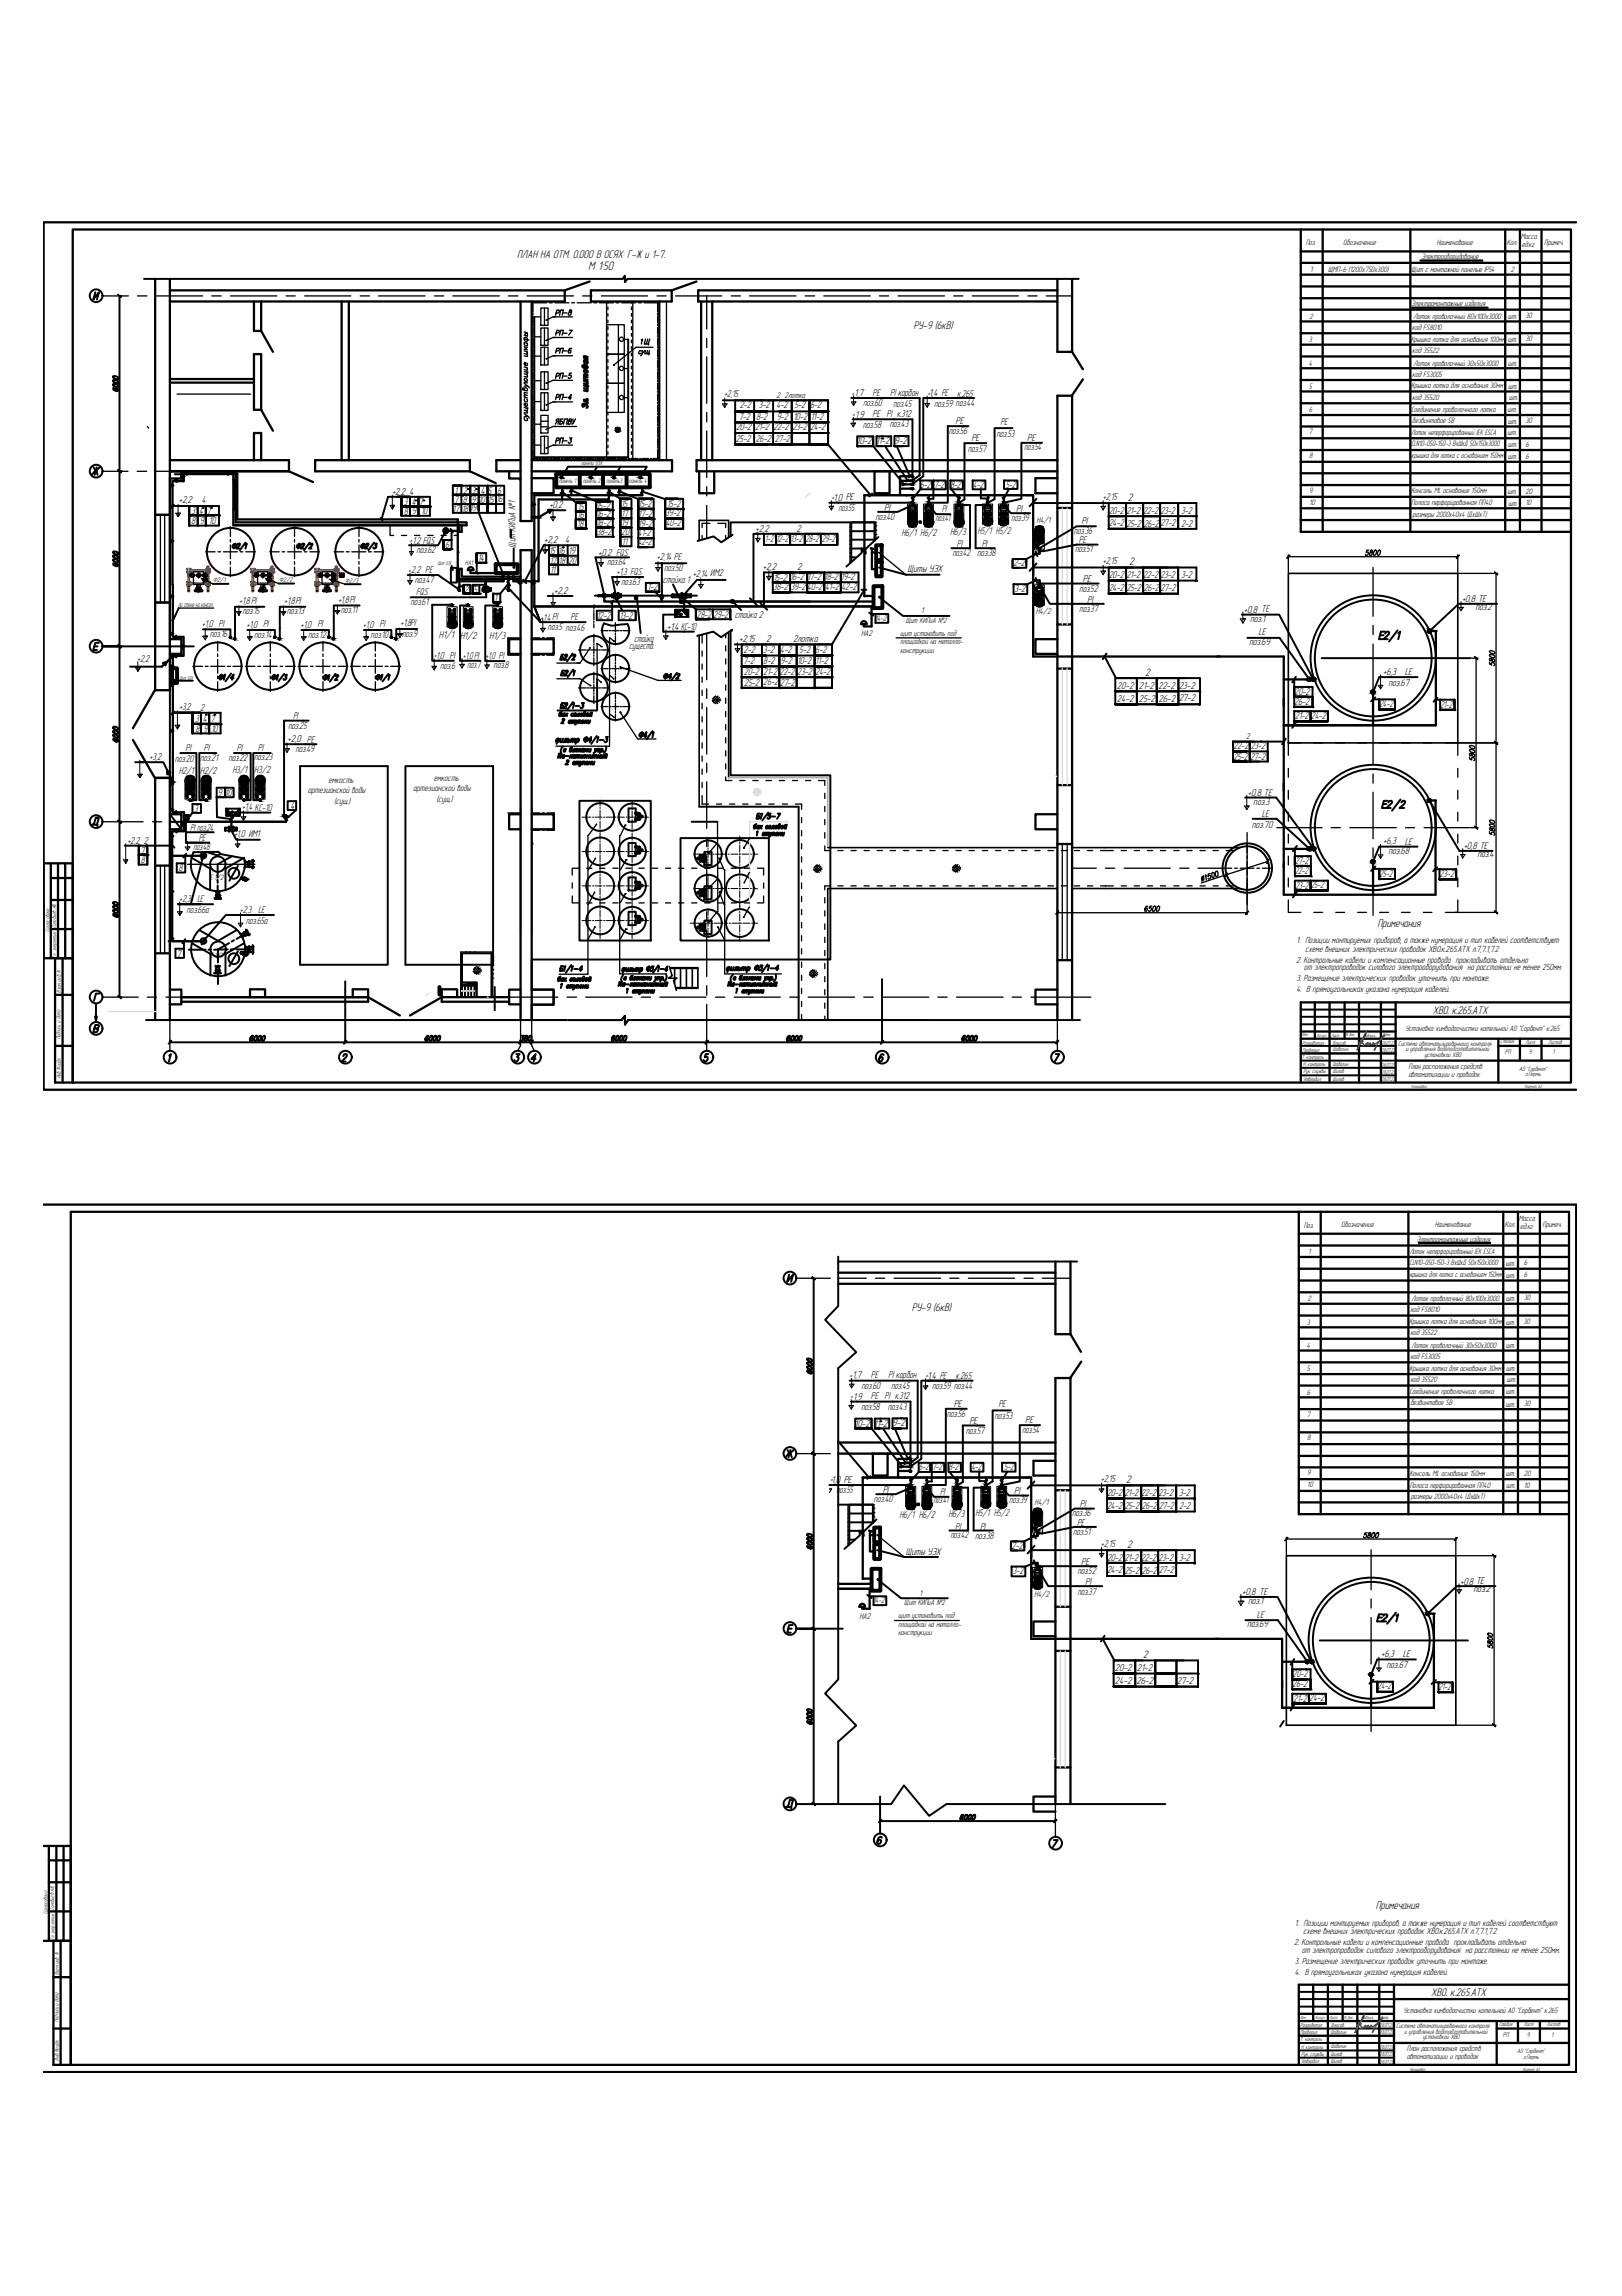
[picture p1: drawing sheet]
<svg xmlns="http://www.w3.org/2000/svg" width="210mm" height="297mm" viewBox="0 0 210 297" stroke-linecap="round" stroke-linejoin="round" font-family="sans-serif">
<defs><g id="words">
<g font-size="4">
<text x="10.6" y="107.9">Д</text>
<text x="100.5" y="189.8">Ж</text>
</g>
<g font-size="3.5">
<text x="81.8" y="45.9">1Щ</text>
<text x="10.9" y="130.5">Г</text>
</g>
<g font-size="3.1">
<text x="126.3" y="68.8">м</text>
<text x="128.4" y="68.8">м</text>
<text x="23.3" y="102.3">м</text>
<text x="25.4" y="102.3">м</text>
<text x="30" y="102.3">м</text>
<text x="32.1" y="102.3">м</text>
<text x="116.4" y="196.1">м</text>
<text x="118.5" y="196.1">м</text>
<text x="122.4" y="196.1">м</text>
<text x="133" y="197.2">м</text>
<text x="133" y="206.4">м</text>
</g>
<text font-size="1.6" x="76.1" y="34.9">М 1:50</text>
<g font-size="1.5">
<text x="66.9" y="33.4">ПЛАН НА ОТМ. 0.000 В ОСЯХ: Г-Ж и 1-7.</text>
<text x="118.2" y="42.6">РУ-9 (6кВ)</text>
<text x="178.3" y="119.9">Примечания</text>
<text x="185.4" y="131.1">ХВО. к.265.АТХ</text>
<text x="118" y="169.6">РУ-9 (6кВ)</text>
<text x="178.1" y="247">Примечания</text>
<text x="185.2" y="258.2">ХВО. к.265.АТХ</text>
</g>
<g font-size="1.4">
<text x="145.9" y="64.8">2</text>
<text x="146.1" y="73.1">2</text>
<text x="148.2" y="87.4">2</text>
<text x="145.7" y="191.9">2</text>
<text x="145.9" y="200.2">2</text>
<text x="147.9" y="214.5">2</text>
</g>
<g font-size="1.3">
<text x="93.7" y="51.4">+2,15</text>
<text x="95.7" y="52.8">2-2</text>
<text x="98.2" y="52.8">3-2</text>
<text x="100.5" y="52.8">4-2</text>
<text x="102.8" y="52.8">5-2</text>
<text x="104.8" y="52.8">6-2</text>
<text x="110.6" y="51.2">1,7</text>
<text x="111.7" y="52.5">поз.60</text>
<text x="112.9" y="53.9">РE РI к.312</text>
<text x="112.9" y="51.2">РE</text>
<text x="115.2" y="51.2">РI карбон</text>
<text x="115.6" y="52.6">поз.45</text>
<text x="120.2" y="51.3">1,4 РE</text>
<text x="120.9" y="52.6">поз.59 поз.44</text>
<text x="123.9" y="51.4">к.265</text>
<text x="95.2" y="57.1">25-2</text>
<text x="95.3" y="55.7">20-2</text>
<text x="95.6" y="54.3">7-2</text>
<text x="97.7" y="55.7">21-2</text>
<text x="97.8" y="57.1">26-2</text>
<text x="97.8" y="54.3">8-2</text>
<text x="100.1" y="55.7">22-2</text>
<text x="100.3" y="57.1">27-2</text>
<text x="100.5" y="54.3">9-2</text>
<text x="102.5" y="55.7">23-2</text>
<text x="102.7" y="54.3">10-2</text>
<text x="104.8" y="55.7">24-2</text>
<text x="104.9" y="54.3">11-2</text>
<text x="110.7" y="54">1,9</text>
<text x="110.8" y="57.5">10-2</text>
<text x="111.6" y="55.4">поз.58</text>
<text x="113.3" y="57.5">11-2</text>
<text x="115.2" y="55.3">поз.43</text>
<text x="115.8" y="57.5">9-2</text>
<text x="122.8" y="56.2">поз.56</text>
<text x="123.7" y="54.9">РE</text>
<text x="125.2" y="58.4">поз.57</text>
<text x="125.7" y="57.1">РE</text>
<text x="129" y="56.5">поз.53</text>
<text x="129.5" y="55">РE</text>
<text x="132.5" y="58.3">поз.54</text>
<text x="132.9" y="57">РE</text>
<text x="23.1" y="65.1">+2,2</text>
<text x="26.1" y="65.1">4</text>
<text x="50.7" y="64" transform="rotate(-1 50.7 64)">+2,</text>
<text x="51.9" y="64" transform="rotate(-1 51.9 64)">2</text>
<text x="52.3" y="65.3">3</text>
<text x="53" y="64.1" transform="rotate(-2 53 64.1)">4</text>
<text x="53.3" y="65.3">4</text>
<text x="54.2" y="65.4" transform="rotate(-5 54.2 65.4)">7</text>
<text x="58.8" y="65">7</text>
<text x="58.8" y="63.9">1</text>
<text x="59.9" y="65">8</text>
<text x="60" y="63.9">2</text>
<text x="61" y="65">9</text>
<text x="61.1" y="63.9">3</text>
<text x="61.9" y="65">10</text>
<text x="62.2" y="63.9">4</text>
<text x="63.1" y="65">15</text>
<text x="63.1" y="63.9">5</text>
<text x="64.2" y="65">16</text>
<text x="64.3" y="63.9">6</text>
<text x="71.1" y="65.7">+0,2</text>
<text x="74.7" y="65.9">15</text>
<text x="77.2" y="65.8">15-2</text>
<text x="80.4" y="65.6">15</text>
<text x="82.6" y="65.5">15-2</text>
<text x="86.3" y="65.5">15-2</text>
<text x="107.9" y="64.8">1,0 РE</text>
<text x="119.1" y="63.1">6-2</text>
<text x="120.9" y="63.1">7-2</text>
<text x="123" y="63.1">8-2</text>
<text x="126" y="63.1">4-2</text>
<text x="130.1" y="63.1">5-2</text>
<text x="142.7" y="64.7">+2,15</text>
<text x="24.7" y="67.8">8</text>
<text x="24.8" y="66.4">3</text>
<text x="25.8" y="66.4">4</text>
<text x="25.9" y="67.7">9</text>
<text x="26.8" y="66.5">7</text>
<text x="27" y="67.7">10</text>
<text x="52.3" y="66.6" transform="rotate(-5 52.3 66.6)">8</text>
<text x="53.4" y="66.5">9</text>
<text x="53.4" y="70.3">1,2 FQS</text>
<text x="53.9" y="71.6">поз.62</text>
<text x="54.5" y="66.5" transform="rotate(-3 54.5 66.5)">10</text>
<text x="57.6" y="70.8">6</text>
<text x="58.6" y="66.2">17</text>
<text x="59.7" y="66.2">18</text>
<text x="60.8" y="66.1">19</text>
<text x="66.7" y="70.8" transform="rotate(-90 66.7 70.8)">Щит КИПиА №1</text>
<text x="70.4" y="70.2">+2,2</text>
<text x="71" y="71.6">15</text>
<text x="72.2" y="71.6">16</text>
<text x="73.1" y="70.2">4</text>
<text x="73.6" y="71.7">19</text>
<text x="74.6" y="68.2">18</text>
<text x="74.7" y="67">16</text>
<text x="77.2" y="66.9">16-2</text>
<text x="77.2" y="68">18-2</text>
<text x="77.2" y="69.2">38-2</text>
<text x="77.4" y="71.9">+0,2 FQS</text>
<text x="80.4" y="66.9">17</text>
<text x="80.4" y="68.1">19</text>
<text x="80.4" y="69.2">20</text>
<text x="80.5" y="70.5">11</text>
<text x="82.6" y="70.5">42-2</text>
<text x="82.6" y="66.9">17-2</text>
<text x="82.6" y="68.1">19-2</text>
<text x="82.6" y="69.4">41-2</text>
<text x="86.1" y="66.8">39-2</text>
<text x="86.2" y="68.1">40-2</text>
<text x="97.8" y="68.8">+2,2</text>
<text x="99" y="70.2">1-2</text>
<text x="100.4" y="70.2">12-2</text>
<text x="102.3" y="70.2">13-2</text>
<text x="103.1" y="68.8">2</text>
<text x="104.2" y="70.2">28-2</text>
<text x="106.4" y="70.2">29-2</text>
<text x="108.5" y="66.1">поз.55</text>
<text x="113.3" y="67.2">поз.40</text>
<text x="114.4" y="66.1">РI</text>
<text x="116.6" y="69.3">Н6/1 Н6/2</text>
<text x="121" y="67.4">поз.41</text>
<text x="121.9" y="66.3">РI</text>
<text x="123" y="69.2">Н6/3</text>
<text x="123.2" y="71.9">поз.42</text>
<text x="123.8" y="70.8">РI</text>
<text x="126.5" y="71.9">поз.38</text>
<text x="126.5" y="69.1">Н5/1 Н5/2</text>
<text x="127.1" y="70.8">РI</text>
<text x="130.9" y="67.4">поз.39</text>
<text x="131.5" y="66.2">РI</text>
<text x="139" y="69.1">поз.36</text>
<text x="139.1" y="71.5">поз.51</text>
<text x="139.6" y="70.3">РE</text>
<text x="140" y="67.8">РI</text>
<text x="143.5" y="68.1">24-2</text>
<text x="143.5" y="66.5">20-2</text>
<text x="145.8" y="66.5">21-2</text>
<text x="145.8" y="68.2">25-2</text>
<text x="147.9" y="66.5">22-2</text>
<text x="148" y="68.1">26-2</text>
<text x="150.2" y="66.5">23-2</text>
<text x="150.2" y="68.1">27-2</text>
<text x="152.8" y="66.5">3-2</text>
<text x="152.8" y="68.2">2-2</text>
<text x="53.2" y="74.1">2,2 РЕ</text>
<text x="53.7" y="75.5">поз.47</text>
<text x="53.9" y="77">FQS</text>
<text x="60.1" y="76.7">2</text>
<text x="61.3" y="76.7">5</text>
<text x="61.8" y="72.5">14</text>
<text x="63.9" y="77.8">1</text>
<text x="71.1" y="72.9">17</text>
<text x="71.2" y="74.1">11</text>
<text x="71.7" y="76.8">+2,2</text>
<text x="72.3" y="72.9">18</text>
<text x="73.5" y="72.9">20</text>
<text x="78.6" y="73.1">поз.64</text>
<text x="79.8" y="74.4">+1,3 FQS</text>
<text x="80.4" y="75.7">поз.63</text>
<text x="83.8" y="76.4">1-2</text>
<text x="85" y="72.4">+2,14 PE</text>
<text x="85.8" y="75.5">стойка 1</text>
<text x="85.9" y="73.8">поз.50</text>
<text x="89.7" y="74.6">+2,14 ИМ2</text>
<text x="98.7" y="73.7">+2,2</text>
<text x="100" y="76.4">38-2</text>
<text x="100.1" y="75.1">15-2</text>
<text x="102.2" y="75.1">16-2</text>
<text x="102.3" y="76.4">39-2</text>
<text x="103.2" y="73.8">2</text>
<text x="104.5" y="75.1">17-2</text>
<text x="104.5" y="76.4">40-2</text>
<text x="106.7" y="75.1">18-2</text>
<text x="106.8" y="76.4">41-2</text>
<text x="108.8" y="75.1">19-2</text>
<text x="108.9" y="76.4">42-2</text>
<text x="117.4" y="74.1">Щиты УЭХ</text>
<text x="131.2" y="73.3">2-2</text>
<text x="131.3" y="76.6">3-2</text>
<text x="139.7" y="76.6">поз.52</text>
<text x="140.1" y="75.3">РE</text>
<text x="140.7" y="78">РI</text>
<text x="142.7" y="73">+2,15</text>
<text x="143.5" y="76.5">24-2</text>
<text x="143.5" y="74.8">20-2</text>
<text x="145.8" y="74.8">21-2</text>
<text x="145.8" y="76.5">25-2</text>
<text x="147.9" y="74.8">22-2</text>
<text x="148" y="76.5">26-2</text>
<text x="150.2" y="74.8">23-2</text>
<text x="150.2" y="76.4">27-2</text>
<text x="152.8" y="74.8">3-2</text>
<text x="189.2" y="77.9">+0,8 ТE</text>
<text x="26.1" y="81.1">+1,0 PI</text>
<text x="27.1" y="82.4">поз.16</text>
<text x="31" y="78.2">+1,8PI</text>
<text x="31.4" y="79.5">поз.15</text>
<text x="31.9" y="81.2">+1,0 PI</text>
<text x="32.9" y="82.5">поз.14</text>
<text x="36.8" y="78.2">+1,8PI</text>
<text x="37.1" y="79.5">поз.13</text>
<text x="38.9" y="81.2">+1,0 PI</text>
<text x="39.9" y="82.5">поз.12</text>
<text x="43.7" y="78">+1,8PI</text>
<text x="44.1" y="79.3">поз.11</text>
<text x="47" y="81.2">+1,0 PI</text>
<text x="48" y="82.5">поз.10</text>
<text x="51.8" y="81">+1,8PI</text>
<text x="52" y="82.4">поз.9</text>
<text x="53.1" y="78.2">поз.61</text>
<text x="56.8" y="82.5">Н1/1 Н1/2</text>
<text x="63.3" y="82.6">Н1/3</text>
<text x="69.9" y="80.3">+1,4PI</text>
<text x="70.9" y="81.5">поз.5 поз.46</text>
<text x="73.8" y="80.2">PЕ</text>
<text x="77.2" y="80.1">12-2</text>
<text x="80.2" y="80">13-2</text>
<text x="82.1" y="83">стойка</text>
<text x="86.3" y="81.5">+1,4 КС-10</text>
<text x="90.1" y="79.9">28-2</text>
<text x="92.3" y="79.9">29-2 стойка 2</text>
<text x="95.6" y="83">+2,15</text>
<text x="99.2" y="83">2</text>
<text x="102.6" y="83">2лотка</text>
<text x="139.7" y="79.2">поз.37</text>
<text x="161" y="79.3">+0,8 ТE</text>
<text x="161.6" y="83.5">поз.69</text>
<text x="161.8" y="80.5">поз.1</text>
<text x="162.9" y="82.2">LE</text>
<text x="190.9" y="78.9">поз.2</text>
<text x="17.8" y="85.6">+2,2</text>
<text x="56.4" y="85.3">1,0 PI</text>
<text x="56.9" y="86.5">поз.6</text>
<text x="59.9" y="85.2">+1,0PI</text>
<text x="60.5" y="86.5">поз.7</text>
<text x="62.8" y="85.2">+1,0 PI</text>
<text x="63.9" y="86.5">поз.8</text>
<text x="81.4" y="84">существ.</text>
<text x="96.2" y="85.9">7-2</text>
<text x="96.2" y="84.4">2-2</text>
<text x="96.3" y="87.3">20-2</text>
<text x="96.3" y="88.7">25-2</text>
<text x="98.8" y="85.9">8-2</text>
<text x="98.8" y="84.4">3-2</text>
<text x="98.8" y="88.7">26-2</text>
<text x="98.8" y="87.3">21-2</text>
<text x="100.9" y="87.3">22-2</text>
<text x="100.9" y="88.7">27-2</text>
<text x="101" y="84.4">4-2</text>
<text x="101" y="85.9">9-2</text>
<text x="103.2" y="85.9">10-2</text>
<text x="103.2" y="87.3">23-2</text>
<text x="103.4" y="84.4">5-2</text>
<text x="105.5" y="85.9">11-2</text>
<text x="105.5" y="84.4">6-2</text>
<text x="105.5" y="87.3">24-2</text>
<text x="144.5" y="89.1">20-2</text>
<text x="147.4" y="89.1">21-2</text>
<text x="149.9" y="89.1">22-2</text>
<text x="152.5" y="89.1">23-2</text>
<text x="167.5" y="89.9">20-2</text>
<text x="179" y="87.3">+6,3</text>
<text x="179.7" y="88.7">поз.67</text>
<text x="181.8" y="87.3">LE</text>
<text x="23.2" y="91.9">+3,2</text>
<text x="25.2" y="93.4">3</text>
<text x="25.3" y="94.7">8</text>
<text x="25.9" y="91.9">2</text>
<text x="26.3" y="93.4">4</text>
<text x="26.3" y="94.7">9</text>
<text x="27.2" y="93.4">7</text>
<text x="27.3" y="94.7">10</text>
<text x="37.3" y="94.3">поз.25</text>
<text x="37.9" y="93">PI</text>
<text x="144.5" y="90.8">24-2</text>
<text x="147.4" y="90.8">25-2</text>
<text x="149.9" y="90.8">26-2</text>
<text x="152.5" y="90.7">27-2</text>
<text x="167.5" y="91.2">26-2</text>
<text x="167.6" y="93">21-2</text>
<text x="169.6" y="93">24-2</text>
<text x="178.5" y="91.5">24-2</text>
<text x="186.4" y="91.5">21-2</text>
<text x="19.4" y="98.4">+3,2</text>
<text x="22.6" y="98.5">поз.20</text>
<text x="23.1" y="100.1">Н2/1</text>
<text x="24" y="97.2">PI</text>
<text x="25.9" y="98.4">поз.21</text>
<text x="25.9" y="100.1">Н2/2</text>
<text x="26.4" y="97.2">PI</text>
<text x="29.6" y="98.5">поз.22</text>
<text x="30.1" y="100">Н3/1</text>
<text x="30.7" y="97.1">PI</text>
<text x="32.9" y="98.4">поз.23</text>
<text x="32.9" y="100">Н3/2</text>
<text x="33.4" y="97.2">PI</text>
<text x="37.2" y="96">+2,0 PE</text>
<text x="38.2" y="97.3">поз.49</text>
<text x="159.6" y="98.3">25-2</text>
<text x="159.6" y="97">22-2</text>
<text x="161.8" y="98.3">27-2</text>
<text x="161.9" y="97">23-2</text>
<text x="24.6" y="107.5">PI поз.24</text>
<text x="25.1" y="105">3</text>
<text x="28.2" y="102.9">9</text>
<text x="29.1" y="102.9">10</text>
<text x="31.3" y="104.8">+1,4 КС-10</text>
<text x="37.6" y="104.6">4</text>
<text x="161.5" y="103">+0,8 ТE</text>
<text x="162" y="107.1">поз.70</text>
<text x="162.2" y="104.2">поз.3</text>
<text x="163.3" y="105.6">LE</text>
<text x="16.5" y="109.1">+2,2</text>
<text x="18.2" y="110.5">7</text>
<text x="18.2" y="111.6">8</text>
<text x="18.6" y="109.1">2</text>
<text x="23.1" y="112.7">8</text>
<text x="25" y="110">поз.48</text>
<text x="25.7" y="108.8">PE</text>
<text x="30.3" y="108.3">+1,0 ИМ1</text>
<text x="167.6" y="113">22-2</text>
<text x="167.6" y="111.7">27-2</text>
<text x="178.5" y="113.5">25-2</text>
<text x="179" y="109.2">+6,3</text>
<text x="179.7" y="110.5">поз.68</text>
<text x="181.8" y="109.3">LE</text>
<text x="186.3" y="113.5">23-2</text>
<text x="189.4" y="109.9">+0,8 ТE</text>
<text x="191.2" y="110.9">поз.4</text>
<text x="23.2" y="116.6">+2,3 LE</text>
<text x="24.1" y="118.1">поз.66а</text>
<text x="31" y="118.1">+2,3 LE</text>
<text x="31.8" y="119.5">поз.65а</text>
<text x="167.7" y="114.9">23-2</text>
<text x="169.6" y="114.9">25-2</text>
<text x="22.9" y="123.8">7</text>
<text x="110.3" y="178.3">1,7</text>
<text x="111.5" y="179.6">поз.60</text>
<text x="112.7" y="178.3">РE</text>
<text x="114.9" y="178.3">РI карбон</text>
<text x="115.3" y="179.7">поз.45</text>
<text x="120" y="178.4">1,4 РE</text>
<text x="120.6" y="179.7">поз.59 поз.44</text>
<text x="123.7" y="178.4">к.265</text>
<text x="110.4" y="181.1">1,9</text>
<text x="110.6" y="184.6">10-2</text>
<text x="111.4" y="182.5">поз.58</text>
<text x="112.7" y="181">РE РI к.312</text>
<text x="113.1" y="184.6">11-2</text>
<text x="114.9" y="182.4">поз.43</text>
<text x="115.5" y="184.5">9-2</text>
<text x="122.5" y="183.3">поз.56</text>
<text x="123.4" y="182">РE</text>
<text x="125" y="185.5">поз.57</text>
<text x="125.4" y="184.2">РE</text>
<text x="128.7" y="183.6">поз.53</text>
<text x="129.2" y="182.1">РE</text>
<text x="132.3" y="185.3">поз.54</text>
<text x="132.7" y="184.1">РE</text>
<text x="107.6" y="191.9">1,0</text>
<text x="109.2" y="191.8">РE</text>
<text x="118.9" y="190.2">6-2</text>
<text x="120.6" y="190.2">7-2</text>
<text x="122.7" y="190.2">8-2</text>
<text x="125.7" y="190.2">4-2</text>
<text x="129.9" y="190.2">5-2</text>
<text x="142.5" y="191.7">+2,15</text>
<text x="108.3" y="193.1">поз.55</text>
<text x="113.1" y="194.3">поз.40</text>
<text x="114.2" y="193.1">РI</text>
<text x="116.4" y="196.4">Н6/1 Н6/2</text>
<text x="120.8" y="194.5">поз.41</text>
<text x="121.7" y="193.4">РI</text>
<text x="122.7" y="196.3">Н6/3</text>
<text x="123.6" y="197.9">РI</text>
<text x="126.3" y="196.1">Н5/1 Н5/2</text>
<text x="126.8" y="197.9">РI</text>
<text x="130.6" y="194.5">поз.39</text>
<text x="131.2" y="193.3">РI</text>
<text x="138.7" y="196.2">поз.36</text>
<text x="139.4" y="197.4">РE</text>
<text x="139.8" y="194.9">РI</text>
<text x="143.3" y="195.2">24-2</text>
<text x="143.3" y="193.6">20-2</text>
<text x="145.5" y="193.6">21-2</text>
<text x="145.5" y="195.3">25-2</text>
<text x="147.7" y="193.6">22-2</text>
<text x="147.8" y="195.2">26-2</text>
<text x="149.9" y="193.6">23-2</text>
<text x="150" y="195.2">27-2</text>
<text x="152.6" y="193.6">3-2</text>
<text x="152.6" y="195.3">2-2</text>
<text x="117.2" y="201.1">Щиты УЭХ</text>
<text x="123" y="199">поз.42</text>
<text x="126.2" y="199.1">поз.38</text>
<text x="130.9" y="200.3">2-2</text>
<text x="131.1" y="203.7">3-2</text>
<text x="138.9" y="198.6">поз.51</text>
<text x="139.4" y="203.6">поз.52</text>
<text x="139.9" y="202.4">РE</text>
<text x="142.5" y="200.1">+2,15</text>
<text x="143.3" y="203.6">24-2</text>
<text x="143.3" y="201.9">20-2</text>
<text x="145.5" y="201.9">21-2</text>
<text x="145.5" y="203.6">25-2</text>
<text x="147.7" y="201.9">22-2</text>
<text x="147.8" y="203.6">26-2</text>
<text x="149.9" y="201.9">23-2</text>
<text x="150" y="203.5">27-2</text>
<text x="152.6" y="201.9">3-2</text>
<text x="139.4" y="206.3">поз.37</text>
<text x="140.4" y="205.1">РI</text>
<text x="160.8" y="206.3">+0,8 ТE</text>
<text x="161.5" y="207.6">поз.1</text>
<text x="162.7" y="209.3">LE</text>
<text x="188.9" y="205">+0,8 ТE</text>
<text x="190.7" y="206">поз.2</text>
<text x="161.4" y="210.5">поз.69</text>
<text x="178.7" y="214.4">+6,3</text>
<text x="179.4" y="215.8">поз.67</text>
<text x="181.5" y="214.4">LE</text>
<text x="144.3" y="217.9">24-2</text>
<text x="144.3" y="216.2">20-2</text>
<text x="147.1" y="217.9">26-2</text>
<text x="147.1" y="216.2">21-2</text>
<text x="152.3" y="217.8">27-2</text>
<text x="167.2" y="218.3">26-2</text>
<text x="167.3" y="217">20-2</text>
<text x="167.4" y="220.1">21-2</text>
<text x="169.4" y="220.1">24-2</text>
<text x="178.3" y="218.5">24-2</text>
<text x="186.2" y="218.6">21-2</text>
</g>
<g font-size="1.2">
<text x="42.5" y="101.3">емкость</text>
<text x="56.1" y="101">емкость</text>
<text x="39.8" y="102.6">артезианской воды</text>
<text x="43.2" y="104">(сущ.)</text>
<text x="53.5" y="102.3">артезианской воды</text>
<text x="56.5" y="103.8">(сущ.)</text>
<text x="167.7" y="124.6">2. Контрольные кабели и компенсационные провода прокладывать отдельно</text>
<text x="167.8" y="122.1">1. Позиции монтируемых приборов, а также нумерация и тип кабелей соответствуют</text>
<text x="168.7" y="125.5">от электропроводок силового электрооборудования на расстоянии не менее 250мм.</text>
<text x="168.9" y="123.2">схеме внешних электрических проводок ХВО.к.265.АТХ л.7,7.1,7.2</text>
<text x="167.8" y="127">3. Размещение электрических проводок уточнить при монтаже.</text>
<text x="167.8" y="128.4">4. В прямоугольниках указана нумерация кабелей.</text>
<text x="167.5" y="251.6">2. Контрольные кабели и компенсационные провода прокладывать отдельно</text>
<text x="167.6" y="249.1">1. Позиции монтируемых приборов, а также нумерация и тип кабелей соответствуют</text>
<text x="168.7" y="250.2">схеме внешних электрических проводок ХВО.к.265.АТХ л.7,7.1,7.2</text>
<text x="167.6" y="254.1">3. Размещение электрических проводок уточнить при монтаже.</text>
<text x="167.6" y="255.5">4. В прямоугольниках указана нумерация кабелей.</text>
<text x="168.5" y="252.6">от электропроводок силового электрооборудования на расстоянии не менее 250мм.</text>
</g>
<g font-size="1.1">
<text x="100.5" y="51.4">2 2лотка</text>
<text x="110.2" y="51.2">+</text>
<text x="110.3" y="53.9">+</text>
<text x="120" y="51.2">+</text>
<text x="107.6" y="64.7">+</text>
<text x="53" y="70.3">+</text>
<text x="134.1" y="67.6">Н4/1</text>
<text x="52.8" y="74.1">+</text>
<text x="111.4" y="82.3">НА2</text>
<text x="113.3" y="80.3">14-2</text>
<text x="119.2" y="79.3">1</text>
<text x="134" y="79.5">Н4/2</text>
<text x="56.1" y="85.2">+</text>
<text x="161.3" y="95.6">2</text>
<text x="110" y="178.3">+</text>
<text x="119.8" y="178.3">+</text>
<text x="110" y="181">+</text>
<text x="107.4" y="191.8">+</text>
<text x="133.9" y="194.7">Н4/1</text>
<text x="111.2" y="209.4">НА2</text>
<text x="113" y="207.4">14-2</text>
<text x="119" y="206.4">1</text>
<text x="133.8" y="206.6">Н4/2</text>
</g>
<g font-size="1">
<text x="169" y="31.7">Поз.</text>
<text x="169.6" y="35.2">1</text>
<text x="171.9" y="35.2">ЩМП-6 (1200х750х300)</text>
<text x="173.8" y="31.6">Обозначение</text>
<text x="182.7" y="35.2">Щит с монтажной панелью IP54</text>
<text x="184" y="33.5">Электрооборудование</text>
<text x="185.9" y="31.6">Наименование</text>
<text x="195" y="31.7">Кол.</text>
<text x="195.5" y="35.2">2</text>
<text x="196.8" y="30.9">Масса</text>
<text x="196.9" y="31.9">ед.кг</text>
<text x="199.8" y="31.6">Примеч.</text>
<text x="169.5" y="41.2">2</text>
<text x="182.7" y="39.6">Электромонтажные изделия</text>
<text x="182.9" y="41.2">Лоток проволочный 80х100х3000</text>
<text x="195.1" y="41.2">шт.</text>
<text x="197.4" y="41.2">30</text>
<text x="169.4" y="44.3">3</text>
<text x="169.4" y="47.3">4</text>
<text x="182.6" y="44.2">Крышка лотка для основания 100мм</text>
<text x="182.8" y="42.7">код FS8010</text>
<text x="182.8" y="45.6">код 35522</text>
<text x="182.9" y="47.3">Лоток проволочный 30х50х3000</text>
<text x="195.1" y="44.3">шт.</text>
<text x="195.1" y="47.3">шт.</text>
<text x="197.4" y="44.2">30</text>
<text x="169.4" y="50.3">5</text>
<text x="169.4" y="53.4">6</text>
<text x="182.6" y="50.2">Крышка лотка для основания 30мм</text>
<text x="182.6" y="53.3">Соединение проволочного лотка</text>
<text x="182.8" y="48.7">код FS3005</text>
<text x="182.8" y="51.7">код 35520</text>
<text x="195.1" y="53.3">шт.</text>
<text x="195.2" y="50.3">шт.</text>
<text x="195.3" y="51.7">шт.</text>
<text x="169.4" y="56.2">7</text>
<text x="169.4" y="59.2">8</text>
<text x="182.6" y="57.7">CLN10-050-150-3 ВхШхД 50х150х3000</text>
<text x="182.6" y="56.3">Лоток неперфорированный IEK ESCA</text>
<text x="182.6" y="59.3">крышка для лотка с основанием 150мм</text>
<text x="182.8" y="54.7">безвинтовое SB</text>
<text x="195.1" y="56.3">шт.</text>
<text x="195.1" y="54.9">шт.</text>
<text x="195.1" y="57.9">шт.</text>
<text x="195.1" y="59.4">шт.</text>
<text x="197.4" y="54.8">30</text>
<text x="197.4" y="57.8">6</text>
<text x="197.4" y="59.3">6</text>
<text x="169.4" y="63.8">9</text>
<text x="169.4" y="65.3">10</text>
<text x="182.6" y="63.8">Консоль МL основание 150мм</text>
<text x="182.6" y="65.4">Полоса перфорированная ПП40</text>
<text x="195.1" y="63.9">шт.</text>
<text x="195.2" y="65.4">шт.</text>
<text x="197.4" y="65.3">10</text>
<text x="197.4" y="63.9">20</text>
<text x="182.8" y="66.9">размеры 2000х40х4 (ДхШхТ)</text>
<text x="23.1" y="78.5">по стене на консол.</text>
<text x="116.5" y="82.2">щит установить под</text>
<text x="116.5" y="83.4">площадкой на металло-</text>
<text x="117.2" y="80.6">Щит КИПиА №2</text>
<text x="116.5" y="84.4">конструкции</text>
<text x="27.1" y="113.9">Е1/2</text>
<text x="27.2" y="123.9">Е1/1</text>
<text x="181.9" y="133.4">Установка химводоочистки котельной АО &quot;Сорбент&quot; к.265</text>
<text x="182.3" y="138.3">План расположения средств</text>
<text x="182.3" y="139.3">автоматизации и проводок</text>
<text x="168.7" y="158.8">Поз.</text>
<text x="173.6" y="158.7">Обозначение</text>
<text x="183.4" y="160.6">Электромонтажные изделия</text>
<text x="185.7" y="158.7">Наименование</text>
<text x="194.7" y="158.8">Кол.</text>
<text x="196.6" y="158">Масса</text>
<text x="196.7" y="159">ед.кг</text>
<text x="199.6" y="158.7">Примеч.</text>
<text x="169.3" y="162.2">1</text>
<text x="182.4" y="163.6">CLN10-050-150-3 ВхШхД 50х150х3000</text>
<text x="182.4" y="162.2">Лоток неперфорированный IEK ESCA</text>
<text x="182.4" y="165.2">крышка для лотка с основанием 150мм</text>
<text x="194.9" y="163.8">шт.</text>
<text x="194.9" y="165.3">шт.</text>
<text x="197.2" y="163.7">6</text>
<text x="197.2" y="165.2">6</text>
<text x="169.1" y="171.4">3</text>
<text x="169.2" y="168.3">2</text>
<text x="182.3" y="171.3">Крышка лотка для основания 100мм</text>
<text x="182.5" y="169.8">код FS8010</text>
<text x="182.5" y="172.7">код 35522</text>
<text x="182.7" y="168.3">Лоток проволочный 80х100х3000</text>
<text x="194.9" y="168.3">шт.</text>
<text x="194.9" y="171.4">шт.</text>
<text x="197.2" y="171.3">30</text>
<text x="197.2" y="168.2">30</text>
<text x="169.1" y="174.4">4</text>
<text x="169.1" y="177.4">5</text>
<text x="182.4" y="177.3">Крышка лотка для основания 30мм</text>
<text x="182.5" y="175.8">код FS3005</text>
<text x="182.5" y="178.8">код 35520</text>
<text x="182.7" y="174.4">Лоток проволочный 30х50х3000</text>
<text x="194.9" y="174.4">шт.</text>
<text x="194.9" y="177.3">шт.</text>
<text x="195" y="178.8">шт.</text>
<text x="169.1" y="180.4">6</text>
<text x="169.1" y="183.3">7</text>
<text x="182.4" y="180.4">Соединение проволочного лотка</text>
<text x="182.5" y="181.8">безвинтовое SB</text>
<text x="194.9" y="182">шт.</text>
<text x="194.9" y="180.4">шт.</text>
<text x="197.2" y="181.9">30</text>
<text x="169.2" y="186.3">8</text>
<text x="169.2" y="190.9">9</text>
<text x="182.4" y="190.9">Консоль МL основание 150мм</text>
<text x="194.9" y="190.9">шт.</text>
<text x="197.2" y="190.9">20</text>
<text x="169.2" y="192.4">10</text>
<text x="182.4" y="192.5">Полоса перфорированная ПП40</text>
<text x="182.6" y="194">размеры 2000х40х4 (ДхШхТ)</text>
<text x="194.9" y="192.5">шт.</text>
<text x="197.2" y="192.5">10</text>
<text x="116.2" y="209.4">щит установить под</text>
<text x="117" y="207.7">Щит КИПиА №2</text>
<text x="116.2" y="210.5">площадкой на металло-</text>
<text x="116.2" y="211.5">конструкции</text>
<text x="181.6" y="260.4">Установка химводоочистки котельной АО &quot;Сорбент&quot; к.265</text>
<text x="182" y="265.4">План расположения средств</text>
<text x="182" y="266.4">автоматизации и проводок</text>
</g>
<g font-size=".9">
<text x="72.3" y="62.5">панель 1</text>
<text x="75.4" y="62.5">панель 2</text>
<text x="78.5" y="62.5">панель3</text>
<text x="81.4" y="62.5">панель 4</text>
<text x="27.6" y="75.3">Ф2/1</text>
<text x="36.1" y="75.3">Ф2/2</text>
<text x="44.7" y="75.4">Ф2/3</text>
<text x="60.2" y="73.1">НА1</text>
<text x="180.9" y="135.3">Система автоматизированного контроля</text>
<text x="181.9" y="136">и управления водоподготовительной</text>
<text x="184.3" y="136.8">установкой ХВО</text>
<text x="194.7" y="136.4">РП</text>
<text x="197.8" y="136.4">9</text>
<text x="200.9" y="136.4">1</text>
<text x="180.7" y="262.4">Система автоматизированного контроля</text>
<text x="181.7" y="263.1">и управления водоподготовительной</text>
<text x="184.1" y="263.8">установкой ХВО</text>
<text x="194.5" y="263.5">РП</text>
<text x="197.6" y="263.5">9</text>
<text x="200.7" y="263.5">1</text>
</g>
<g font-size=".8">
<text x="196.6" y="138.5">АО &quot;Сорбент&quot;</text>
<text x="197.4" y="139.2">г.Пермь</text>
<text x="196.4" y="265.6">АО &quot;Сорбент&quot;</text>
<text x="197.2" y="266.3">г.Пермь</text>
</g>
<g font-size=".7">
<text x="75.2" y="60.2">панели УЭХ</text>
<text x="56.7" y="73.1">Щит УЭХ</text>
<text x="23.2" y="87.9">Щит УЭХ</text>
<text x="6.4" y="120.6" transform="rotate(-90 6.4 120.6)">Согласовано</text>
<text x="7.3" y="123.9" transform="rotate(-90 7.3 123.9)">Гл. энергетик</text>
<text x="7.3" y="120" transform="rotate(-90 7.3 120)">Соловьев АЮ</text>
<text x="7.9" y="128.4" transform="rotate(-90 7.9 128.4)">Взам. инв. N</text>
<text x="7.8" y="134.5" transform="rotate(-90 7.8 134.5)">Подпись и дата</text>
<text x="168.5" y="137">Т. контроль</text>
<text x="168.5" y="135.1">Разработал</text>
<text x="168.5" y="136.1">Проверил</text>
<text x="168.6" y="137.9">Н. контроль</text>
<text x="172.5" y="137.9">Шабалин</text>
<text x="172.5" y="135.1">Власов</text>
<text x="172.5" y="136">Шабалин</text>
<text x="178.7" y="135.1">28.07.23</text>
<text x="178.7" y="136.1">28.07.23</text>
<text x="178.7" y="138">28.07.23</text>
<text x="194.2" y="135">Стадия</text>
<text x="197.4" y="135">Лист</text>
<text x="200.3" y="135">Листов</text>
<text x="7.9" y="139.5" transform="rotate(-90 7.9 139.5)">Инв. Nподл.</text>
<text x="168.6" y="139.8">Утвердил</text>
<text x="168.7" y="138.9">Рук. службы</text>
<text x="172.5" y="139.8">Шилов</text>
<text x="172.5" y="138.8">Шилов</text>
<text x="178.7" y="139">28.07.23</text>
<text x="178.7" y="139.9">28.07.23</text>
<text x="6.2" y="247.7" transform="rotate(-90 6.2 247.7)">Согласовано</text>
<text x="7" y="247.1" transform="rotate(-90 7 247.1)">Соловьев АЮ</text>
<text x="7" y="251" transform="rotate(-90 7 251)">Гл. энергетик</text>
<text x="7.6" y="255.5" transform="rotate(-90 7.6 255.5)">Взам. инв. N</text>
<text x="7.6" y="261.6" transform="rotate(-90 7.6 261.6)">Подпись и дата</text>
<text x="168.2" y="262.2">Разработал</text>
<text x="168.3" y="263.2">Проверил</text>
<text x="172.2" y="263.1">Шабалин</text>
<text x="172.3" y="262.2">Власов</text>
<text x="178.5" y="262.3">28.07.23</text>
<text x="178.5" y="263.2">28.07.23</text>
<text x="194" y="262.1">Стадия</text>
<text x="197.2" y="262.1">Лист</text>
<text x="200.1" y="262.1">Листов</text>
<text x="7.6" y="266.6" transform="rotate(-90 7.6 266.6)">Инв. Nподл.</text>
<text x="168.2" y="264">Т. контроль</text>
<text x="168.4" y="266.9">Утвердил</text>
<text x="168.4" y="265">Н. контроль</text>
<text x="168.4" y="266">Рук. службы</text>
<text x="172.2" y="265">Шабалин</text>
<text x="172.2" y="266.9">Шилов</text>
<text x="172.2" y="266">Шилов</text>
<text x="178.5" y="265.1">28.07.23</text>
<text x="178.5" y="266">28.07.23</text>
<text x="178.5" y="267">28.07.23</text>
</g>
<g font-size=".6">
<text x="168.5" y="134.1">Изм.</text>
<text x="170.4" y="134.1">Кол.уч.</text>
<text x="172.3" y="134.1">Лист</text>
<text x="174.2" y="134.1">N док.</text>
<text x="176.5" y="134.1">Подпись</text>
<text x="178.9" y="134.1">Дата</text>
<text x="182.7" y="140.8">Копировал</text>
<text x="197.3" y="140.8">Формат A2</text>
<text x="168.3" y="261.2">Изм.</text>
<text x="170.2" y="261.2">Кол.уч.</text>
<text x="172.1" y="261.2">Лист</text>
<text x="174" y="261.2">N док.</text>
<text x="176.2" y="261.2">Подпись</text>
<text x="178.7" y="261.2">Дата</text>
<text x="182.5" y="267.9">Копировал</text>
<text x="197" y="267.9">Формат A2</text>
</g>
</g></defs>
<g fill="none" stroke="#000" stroke-width=".3">
<path d="M20.1 36.1v53.2h1.9v-53.2M22 37.6h51.1M32.9 39v3.8h.9M33.8 39v3.8M44.2 39v20.5M45.1 39v20.5M67.4 39v28.4h1.4v-28.4M76.3 36.4l-3.2 1.2v1.4h-51.1M85.3 39v20.5M90.1 36.4l-3.2 1.2v1.4h-10.4v-1.4h10.4M90.7 39v20.5M92.2 39v20.5"/>
<path d="M136.8 36.1v9.4h1.9M136.8 37.6h-46.4v1.4h46.4M138.7 36.1v9.4M22 59.5h15.4v1.5l3.1 1.4M22 49h10.9M22 49.5h10.9M32.9 45.8h.9v7.2h-.9zM32.9 59.5v-3.5h.9v3.5M33.8 53l1.5 2.7M33.8 42.8l1.5 2.7M67.4 59.5h-3.2v1.5h3.2M68.8 59.5h18.2v1.5h-18.2"/>
<path d="M136.8 59.5h-46.7v1.5h46.7M138.7 45.5l1.4 2.3M140.1 49.1l-1.4 2.1M20.1 77.9h1.9M20.1 66.6h1.9M22 61.9h1.5M30.2 61v7h30.2v-.4h-29.9v-6.6M30.2 65.9h.3M30.2 62.1h.3M59.4 68v.8h.3v-.8M60.8 61h-20v-1.5h20v1.5l3.3 1.5M65.9 61v.9h1.5"/>
<path d="M67.4 74.6h-7.7v-1h-.3v1.3h8M68.8 61.9h2.8v1.9h-2.8M90.5 61v2.8h1.9v-2.8M113.2 61v2.8h1.9v-2.8M136.8 61.9h-2.8v1.9h2.8M136.8 65.7h1.9M17.2 95.7l2.8 4.9M20 89.3l-2.8 4.9M22 82.7h1.5v1.9h-1.5M67.4 82.7h-1.5v1.9h1.5M68.8 82.7h2.8v1.9h-2.8M136.8 82.7h-2.8v1.9h2.8"/>
<path d="M136.8 80.8h1.9M136.8 86.5h1.9M20.1 112h1.9M22 105.3h1.5v2h-1.5M67.4 105.3h-1.5v2h1.5M68.8 105.3h2.8v2h-2.8M136.8 105.3h-2.8v2h2.8M136.8 101.6h1.9M136.8 109.2h1.9M20.1 132v-31.4h1.9v31.4M20.1 123.3h1.9M22 128h1.5v1.9h-1.5"/>
<path d="M23.5 129h24.1l4.1 2.4M32.4 129v-1h1.9v1M45.6 129v-1h2v1.6h-24.1M59.2 129v-1h-2v1.6h8.7M65.9 129h-8.7l-4.1 2.4M67.4 128h-1.5v1.9h1.5M67.4 132v-60.8h1.4v60.8M68.8 128h2.8v2h-2.8M136.8 132v-80.8h1.9v80.8M136.8 128h-2.8v1.9h2.8M136.8 124.2h1.9M108.5 166.1h28.1"/>
<path d="M108.5 164.6h28.1M136.6 163.2v9.4h1.9M138.5 163.2v9.4M138.5 172.6l1.4 2.3M139.9 176.2l-1.4 2.1M108.5 186.6h28.1M108.5 188.1h28.1M113 188.1v2.8h1.9v-2.8M136.6 189h-2.9v1.9h2.9M136.6 192.8h1.9M136.6 209.8h-2.9v1.9h2.9M136.6 207.9h1.9"/>
<path d="M136.6 213.6h1.9M136.6 233.4v-55.1h1.9v55.1M136.6 232.4h-2.9v2h2.9M136.6 228.7h1.9"/>
</g>
<path d="M22 61h15.4M23.5 61v.9" fill="none" stroke="#000" stroke-width=".34"/>
<g fill="none" stroke="#000" stroke-width=".21">
<path d="M94.3 69.5v-2.2h-3.8v2.6M90.5 82.2v22.2M94.3 81.8v18.8M107.1 109.7h29.7M136.8 114.9h-29.7v17.1M138.7 109.7h21.7M138.7 114.9h21.7M86.5 126.5h.1M86.6 125l.4 1.2-.5 .3h1.1l-.4 .3 .3 1.3M86.7 125.2h3.6v2.7h-2.8M86.7 125.3h3.6M87.3 125.2v1.3"/>
<path d="M87.3 126.8v.5M87.4 127.8h2.9M88.1 125.2v2.7M88.8 125.2v2.7M89.6 125.2v2.7"/>
</g>
<path d="M90.5 104.4h12.8v27.6" fill="none" stroke="#000" stroke-width=".25"/>
<path d="M94.3 100.6h12.8v9.1" fill="none" stroke="#6ec1dd" stroke-width=".21"/>
<g fill="none" stroke="#000" stroke-width=".17">
<path d="M78.7 39v.2M78.7 39.7v.4M81.7 39v.2M81.7 39.7v.4M78.7 40.6v.3M78.7 41.4v.4M78.7 42.3v.3M78.7 43.2v.3M78.7 44v.3M78.7 44.8v.4M78.7 45.7v.3M78.7 46.5v.4"/>
<path d="M78.7 47.4v.3M78.7 48.2v.4M78.7 49.1v.3M78.7 49.9v.4M78.7 50.8v.3M78.7 51.6v.4M78.7 52.5v.3M78.7 53.4v.3M78.7 54.2v.3M78.7 55v.4M78.7 55.9v.3M78.7 56.7v.4"/>
<path d="M78.7 57.6v.3M78.7 58.4v.4M78.7 59.3v.2M81.7 40.6v.3M81.7 41.4v.4M81.7 47.4v.3M81.7 48.2v.4M81.7 49.1v.3M81.7 49.9v.4M81.7 50.8v.3M81.7 51.6v.4M81.7 52.5v.3"/>
<path d="M81.7 53.4v.3M81.7 54.2v.3M81.7 55v.4M81.7 55.9v.3M81.7 56.7v.4M81.7 57.6v.3M81.7 58.4v.4M81.7 59.3v.2M50.9 68h-.4v1.3h.4M52 69.3h.6M52 68h.6M53.7 69.3h.6"/>
<path d="M53.7 68h.6M55.3 69.3h.8M55.3 68h.8M57.1 69.3h.7M57.1 68h.7M58.8 68h.4v1.3h-.4M90.9 69.3v.5M91.9 67.7h-1v.6M92.9 67.7h1v.6M93.9 69.3v.5M90.9 82.1v1.1M90.9 84.2v.7"/>
<path d="M90.9 85.9v.7M90.9 87.6v.7M90.9 89.3v.7M90.9 91v.7M90.9 92.7v.7M90.9 94.4v.7M90.9 96.1v.7M90.9 97.8v.7M90.9 99.5v.7M93.9 82.1v.4M93.9 83.5v.7M93.9 85.2v.7"/>
<path d="M93.9 86.9v.7M93.9 88.6v.7M93.9 90.3v.7M93.9 92v.7M93.9 93.7v.7M93.9 95.4v.7M93.9 97.1v.7M93.9 98.8v.7M166.7 99.4v1.2M168.3 96.1h-1.6v1.6M170 96.1h1.2M172.9 96.1h1.1"/>
<path d="M175.7 96.1h1.1M178.5 96.1h1.2M181.4 96.1h1.1M184.2 96.1h1.1M187 96.1h1.7v1.6M188.7 99.4v1.2M74.1 115.9v.9h.8M74.1 114.2v.7M74.9 112.3h-.8v.9M75.9 116.8h.7M75.9 112.3h.7M77.6 116.8h.7"/>
<path d="M77.6 112.3h.7M79.3 116.8h.7M79.3 112.3h.7M81 116.8h.7M81 112.3h.7M82.7 116.8h.7M82.7 112.3h.7M84.4 116.8h.7M84.4 112.3h.7M86.1 116.8h.7M86.1 112.3h.7M87.8 116.8h.7"/>
<path d="M87.8 112.3h.7M89.5 116.8h.7M89.5 112.3h.7M90.9 102.9v1.1h.8M90.9 101.2v.7M91.2 116.8h.7M91.2 112.3h.7M92.7 104h.7M92.9 116.8h.7M92.9 112.3h.7M93.9 100.5v.5h.8M94.4 104h.7"/>
<path d="M94.6 116.8h.7M94.6 112.3h.7M95.7 101h.7M96.1 104h.7M96.3 116.8h.7M96.3 112.3h.7M97.4 101h.7M97.8 104h.7M98 112.3h.8v.9M98.8 115.9v.9h-.8M98.8 114.2v.7M99.1 101h.7"/>
<path d="M99.5 104h.7M100.9 101h.6M101.2 104h.7M102.5 101h.7M102.9 104h.8v.7M103.7 105.8v.6M103.7 107.5v.6M103.7 109.1v.7M103.7 110.8v.7M103.7 112.5v.7M103.7 114.2v.7M103.7 116v.6"/>
<path d="M103.7 117.7v.6M103.7 119.4v.6M104.2 101h.7M105.9 101h.8v.6M106.7 109.4v.6h.7M106.7 102.6v.7M106.7 104.3v.7M106.7 106v.7M106.7 107.7v.7M106.7 116.1v.7M106.7 117.8v.7M106.7 119.5v.7"/>
<path d="M107.4 114.6h-.7v.5M108.4 114.6h.7M108.4 110h.7M110.1 114.6h.7M110.1 110h.7M111.8 114.6h.7M111.8 110h.7M113.5 114.6h.7M113.5 110h.7M115.2 114.6h.7M115.2 110h.7M116.9 114.6h.7"/>
<path d="M116.9 110h.7M118.6 114.6h.7M118.6 110h.7M120.3 114.6h.7M120.3 110h.7M122 114.6h.7M122 110h.7M123.7 114.6h.7M123.7 110h.7M125.4 114.6h.7M125.4 110h.7M127.1 114.6h.7"/>
<path d="M127.1 110h.7M128.8 114.6h.7M128.8 110h.7M130.5 114.6h.7M130.5 110h.7M132.2 114.6h.7M132.2 110h.7M133.9 114.6h.7M133.9 110h.7M135.6 114.6h.7M135.6 110h.7M137.3 114.6h.7"/>
<path d="M137.3 110h.7M139 114.6h.7M139 110h.7M140.7 114.6h.7M140.7 110h.7M142.4 114.6h1.7M142.4 110h1.7M145.1 114.6h.7M145.1 110h.7M146.8 114.6h.7M146.8 110h.7M148.5 114.6h.7"/>
<path d="M148.5 110h.7M150.2 114.6h.6M150.2 110h.6M151.9 114.6h.7M151.9 110h.7M153.6 114.6h.7M153.6 110h.7M155.3 114.6h.7M155.3 110h.7M157 114.6h.7M157 110h.7M158.7 114.6h1"/>
<path d="M158.7 110h1M166.7 116.4v1.6h1.6M166.7 102.2v1.2M166.7 105.1v1.1M166.7 107.9v1.2M166.7 110.8v1.1M166.7 113.6v1.1M170 118h1.2M172.9 118h1.1M175.7 118h1.1M178.5 118h1.2M181.4 118h1.1"/>
<path d="M184.2 118h1.1M188.7 102.2v1.2M188.7 105.1v1.1M188.7 107.9v1.2M188.7 110.8v1.1M188.7 113.6v1.1M188.7 116.4v1.6h-1.7M103.7 121v.7M103.7 122.7v.7M103.7 124.5v.7M103.7 126.2v.6M103.7 127.9v.6"/>
<path d="M103.7 129.6v.6M103.7 131.2v.8M106.7 121.3v.6M106.7 123v.6M106.7 124.6v.7M106.7 126.3v.7M106.7 128v.7M106.7 129.8v.6M106.7 131.5v.5"/>
</g>
<g fill="none" stroke="#000" stroke-width=".13">
<path d="M57.9 79.8h1.2M58.5 79.5v.8M60 79.8h1.1M60.6 79.5v.8M63.9 79.8h1M64.4 79.5v.8M134 69.9h1.1M134 77h1.1M134.5 68.1v.1M134.5 69.1v1.1M134.5 76.7v.8M134.5 78.4v.1"/>
<path d="M60.6 81.2v.1M64.4 81.2v.1M75.3 105.7h1.2M75.3 110.2h1.2M75.3 114.6h1.2M75.3 119.1h1.2M76.7 105.7h.1M76.7 110.2h.1M76.7 114.6h.1M76.7 119.1h.1M77 105.7h.9M77 110.2h.9"/>
<path d="M77 114.6h.9M77 119.1h.9M77.7 103.5v.8M77.7 104.5v.1M77.7 104.8v.9M77.7 105.9v.2M77.7 106.3v.9M77.7 107.3v.2M77.7 107.7v.9M77.7 108.8v.2M77.7 109.1v.9M77.7 110.2v.2"/>
<path d="M77.7 110.6v.9M77.7 111.6v.3M77.7 112v.9M77.7 113.1v.2M77.7 113.5v.9M77.7 114.5v.2M77.7 114.9v.9M77.7 116v.2M77.7 116.3v.9M77.7 117.4v.2M77.7 117.8v.9M77.7 118.8v.3"/>
<path d="M77.7 119.2v.9M78.1 105.7h.2M78.1 110.2h.2M78.1 114.6h.2M78.1 119.1h.2M78.5 105.7h.8M78.5 110.2h.8M78.5 114.6h.8M78.5 119.1h.8M79.6 105.7h.1M79.6 110.2h.1M79.6 114.6h.1"/>
<path d="M79.6 119.1h.1M79.9 105.7h.9M79.9 110.2h.9M79.9 114.6h.9M79.9 119.1h.9M81 105.7h.2M81 110.2h.2M81 114.6h.2M81 119.1h.2M81.3 105.7h.9M81.3 110.2h.9M81.3 114.6h.9"/>
<path d="M81.3 119.1h.9M81.8 103.7v.7M81.8 104.6v.1M81.8 104.9v.9M81.8 106v.2M81.8 106.4v.8M81.8 107.5v.1M81.8 107.8v.9M81.8 108.9v.2M81.8 109.2v1M81.8 110.3v.2M81.8 110.7v.9"/>
<path d="M81.8 111.8v.1M81.8 112.1v.9M81.8 113.2v.2M81.8 113.6v.9M81.8 114.7v.1M81.8 115v.9M81.8 116.1v.2M81.8 116.4v1M81.8 117.5v.2M81.8 117.9v.9M81.8 119v.1M81.8 119.3v.9"/>
<path d="M82.4 105.7h.2M82.4 110.2h.2M82.4 114.6h.2M82.4 119.1h.2M82.8 105.7h1.1M82.8 110.2h1.1M82.8 114.6h1.1M82.8 119.1h1.1M89.3 119.4h1.1M89.8 110.5h.8M89.8 114.9h.8M90.6 119.4h.2"/>
<path d="M90.8 110.5h.2M90.8 114.9h.2M90.9 119.4h1M91.2 110.5h.9M91.2 114.9h.8M91.6 108.6v.9M91.6 109.7v.2M91.6 110v1M91.6 111.1v.2M91.6 111.5v.9M91.6 113.1v3.7M91.6 117.6v.8"/>
<path d="M91.6 118.6v.2M91.6 119v.9M92 119.4h.2M92.3 110.5h.1M92.3 114.9h.1M92.4 119.4h1.2M92.6 110.5h1.4M92.6 114.9h1.4M93.7 119.4h.5M94.2 110.5h.2M94.2 114.9h.2M94.4 119.4h.1"/>
<path d="M94.6 110.5h.9M94.6 114.9h.9M94.7 119.4h.9M95.6 110.5h.2M95.6 114.9h.2M95.7 108.2v.6M95.7 109v.1M95.7 109.3v1M95.7 110.4v.2M95.7 110.8v.9M95.7 111.9v.1M95.7 112.2v1.1"/>
<path d="M95.7 113.4v.2M95.7 113.8v.9M95.7 114.9v.2M95.7 115.2v.9M95.7 116.3v.2M95.7 116.7v1M95.7 117.9v.2M95.7 118.3v.8M95.7 119.4v.1M95.7 119.7v.9M95.8 119.4h.2M96 110.5h.9"/>
<path d="M96 114.9h.9M96.2 119.4h.8M97.1 110.5h.2M97.1 114.9h.2M97.3 119.4h.1M97.5 110.5h.6M97.5 114.9l.6 .1M97.6 119.4h.5M31.6 123.2l-.1 .2M77.7 120.3v.2M77.7 120.7v.7M81.8 120.4v.2"/>
<path d="M81.8 120.7v.7M91.6 120.1v.1M91.6 120.4v.9M95.7 120.8v.2M95.7 121.1v.7"/>
</g>
<g fill="none" stroke="#000" stroke-width=".25">
<path d="M78.2 80.6a1.76 1.76 0 0 0 1.4 2.7 1.76 1.76 0 0 0 1.6-2.6M24.8 111l2.4 1.4v2.8M25.1 110.3a3.5 3.5 0 0 0 2.7 5 3.5 3.5 0 0 0 3.8-4.3M26.6 110.2l1.6 .5 .3-.2M27.8 116.2h.8v.1h-.8zM27.9 116.3h.1M27.9 116.3h.6M27.9 115.3v.1h.6v-.1M27.9 115.9h.6M28 115.8h.4l.1 .1M28 115.9h.1M28 115.4v.5l.4-.1"/>
<path d="M28.4 115.4v.4M28.4 115.9h.1M28.4 116v.2M28.4 116h-.4v.2M28.5 116.3h.1M31.6 111l-2.4 1.4v2.8M31.6 111.4h.2v.8h-.2M31.8 112.1h.3M31.8 111.5h.3M32.1 111.5v.7M32.1 112.1l.1 .1M32.1 111.5l.1-.1v.8"/>
<path d="M32.2 111.4h.1M32.3 112.2h-.1M32.3 112.1h.1M32.7 111.3v1zM32.7 111.5h-.4v.7h.4M32.7 112.2h.1M32.7 111.4h.1M24.8 122l2.4 1.4v2.8M25.8 120.3l2.4 1.4 2.4-1.4M27.7 125.9h.8zM27.9 124.9v.1h.6v-.1M27.9 125.9h.1"/>
<path d="M27.9 125.9h.6M27.9 125.6h.5v.3M27.9 125.5l.1 .1M28 125.5l-.1 .1 .5-.1M28 125.6h.1M28 125v.5M28 125.6v.3M28.4 125.6h.1M28.4 125v.5h-.5M28.4 125.5v.1M28.5 125.9h.1M31.1 120.8h.1l.2 .5"/>
<path d="M31.2 123.2v.1M31.2 120.9l.4-.2 .2 .3M31.6 120.6l.3 .4M31.6 122l-2.4 1.4v2.8M31.6 120.6l.2 .4M31.6 120.6h.1M31.7 122.4h.1v.9h-.1M31.7 120.6l.2 .3M31.7 120.6h.1M31.8 121l-.4 .2M31.8 122.5h.3v.7h-.3M31.8 120.3l.5 .7h-.1z"/>
<path d="M31.8 121h.1M31.9 121h-.1M31.9 120.4l.3 .5M31.9 120.4h.1M31.9 120.5l-.2 .1M32.1 120.8l-.2 .2M32.1 123.1l.1 .1M32.1 122.5v.7M32.2 122.5h.1M32.2 120.9h.1M32.2 122.4v.8M32.2 122.4l-.1 .1"/>
<path d="M32.3 123.2h-.1M32.3 122.5l.1 .7M32.3 122.5h.1M32.4 123.2h.3M32.4 122.5h.3M32.7 122.3v1.1zM32.7 122.4v.8"/>
<circle cx="29.8" cy="71.4" r="3.1"/>
<circle cx="38.1" cy="71.4" r="3.1"/>
<circle cx="46.5" cy="71.4" r="3.1"/>
<circle cx="28.2" cy="86.2" r="3.1"/>
<circle cx="35" cy="86.2" r="3.1"/>
<circle cx="41.8" cy="86.2" r="3.1"/>
<circle cx="48.6" cy="86.2" r="3.1"/>
<circle cx="76.9" cy="89" r="1.8"/>
<circle cx="76.9" cy="84.1" r="1.8"/>
<circle cx="79.7" cy="91.4" r="1.76"/>
<circle cx="79.7" cy="86.5" r="1.76"/>
<circle cx="26.3" cy="110.7" r=".36"/>
<circle cx="28.2" cy="111.8" r=".99"/>
<circle cx="30.3" cy="113" r=".7"/>
<circle cx="77.7" cy="114.6" r="1.8"/>
<circle cx="77.7" cy="105.7" r="1.8"/>
<circle cx="77.7" cy="110.1" r="1.8"/>
<circle cx="77.7" cy="119.1" r="1.8"/>
<circle cx="81.8" cy="114.6" r="1.76"/>
<circle cx="81.8" cy="119.1" r="1.76"/>
<circle cx="81.8" cy="105.7" r="1.76"/>
<circle cx="81.8" cy="110.1" r="1.76"/>
<circle cx="91.6" cy="119.4" r="1.76"/>
<circle cx="91.6" cy="110.5" r="1.76"/>
<circle cx="91.6" cy="114.9" r="1.76"/>
<circle cx="95.8" cy="114.9" r="1.8"/>
<circle cx="95.8" cy="110.5" r="1.8"/>
<circle cx="95.8" cy="119.4" r="1.8"/>
<circle cx="26.3" cy="121.7" r=".36"/>
<circle cx="28.2" cy="122.8" r="3.5"/>
<circle cx="28.2" cy="122.8" r=".99"/>
<circle cx="30.3" cy="124" r=".7"/>
</g>
<path d="M97 106.3v11.1" fill="none" stroke="#dcdcdc" stroke-width=".17"/>
<g fill="none" stroke="#000" stroke-width=".25">
<path d="M69.1 41v18.2h12.2v-15.3M27.5 75.5h2.1M30.2 70.5a.26 .26 0 0 1 .3-.1 .26 .26 0 0 1 .1 .3 .26 .26 0 0 1-.3 .2l-.2-.2zM30.5 70.3l-.3 .7M30.7 70.5l.1-.2h.2v.3l-.4 .4h.4M31.8 70.2l-.8 1M31.8 70.5l.1-.2-.1 .7M36 75.5h2.1M38.7 70.3l-.1 .7M39 70.5l.1-.2 .3 .1-.1 .3-.4 .3h.4M40.1 70.2l-.8 1M40.1 70.5l.1-.2 .2 .1-.1 .3-.3 .3h.3"/>
<path d="M44.6 75.6h2.1M46.8 70.5a.26 .26 0 0 1 .3-.1 .26 .26 0 0 1 .2 .3 .26 .26 0 0 1-.3 .2l-.3-.1zM47 70.3l-.1 .7M47.4 70.5l.1-.2h.2l-.1 .3-.4 .4h.4M48.4 70.2l-.7 1M48.5 70.3h.3l-.2 .3h.1a.21 .21 0 0 1-.1 .3 .21 .21 0 0 1-.3-.1M28.5 87.4a.26 .26 0 0 1 .4 .1 .26 .26 0 0 1-.3 .4l-.3-.2zM28.7 87.3l-.2 .6M29 87.4l.1-.1-.1 .6M29.9 87.1l-.7 1.1M30.2 87.7h-.3l.3-.4-.2 .6M35.3 87.5a.26 .26 0 0 1 .3-.1 .26 .26 0 0 1 .2 .3 .26 .26 0 0 1-.4 .2l-.2-.2z"/>
<path d="M35.5 87.3l-.1 .6M35.8 87.4l.2-.1-.2 .6M36.8 87.2l-.8 1M36.9 87.3h.2l-.2 .3h.1a.21 .21 0 0 1 0 .3 .21 .21 0 0 1-.3-.1M41.9 87.6a.26 .26 0 0 1 .3-.3 .26 .26 0 0 1 .2 .3 .26 .26 0 0 1-.2 .3h-.3l-.1-.1zM42.2 87.3l-.2 .7M42.5 87.4l.1-.1-.1 .7M43.4 87.2l-.7 1M43.4 87.5a.17 .17 0 0 1 .2-.2 .17 .17 0 0 1 .2 .1l-.5 .6h.4M48.7 87.5a.26 .26 0 0 1 .4-.1 .26 .26 0 0 1 .1 .3 .26 .26 0 0 1-.3 .2l-.2-.1zM49 87.3l-.1 .6M49.3 87.4l.2-.1-.2 .6"/>
<path d="M50.3 87.4l.1-.1-.1 .6M50.3 87.2l-.8 1M72.1 95.6h.1a.21 .21 0 0 1 .1 .3 .21 .21 0 0 1-.4 0zM72.2 95.6l-.2 .6M72.6 95.6l-.1 .4h.1l.2-.1M72.9 95.6l-.2 .4M72.9 96h.1l.2-.4h.1l-.1 .4M73 84.7h-.3l-.2 .7 .4-.1v-.2l-.3-.1M73 90.9h-.3l-.2 .7h.2l.3-.2-.2-.2h-.2M73 86.8h-.2l-.2 .6h.3l.1-.3h-.3M73.1 84.9a.17 .17 0 0 1 .1-.2 .17 .17 0 0 1 .2 .1l-.4 .6h.3M73.1 91.1l.2-.2 .1 .1v.2l-.4 .4h.3"/>
<path d="M73.2 86.9l.1-.1h.2l-.1 .2-.4 .4h.4M73.5 95.8v-.1a.17 .17 0 0 1 .2 .1 .17 .17 0 0 1-.1 .2l-.2-.1M73.5 95.6l-.1 .4M73.9 95.7l.2-.1h.1l-.1 .4M74 95.6l-.2 .4M74.1 84.6l-.7 1M74.1 84.9a.17 .17 0 0 1 .2-.2 .17 .17 0 0 1 .2 .1l-.5 .6h.4M74.1 91.1l.2-.2-.2 .7M74.1 90.8l-.7 1M74.2 95.7l.2-.1v.4M74.2 86.6l-.7 1M74.2 86.9l.2-.1-.2 .6"/>
<path d="M74.5 91.3h.4M74.6 95.7l.3-.1a.26 .26 0 0 1 0 .3 .26 .26 0 0 1-.3 .1v-.1M74.7 95.6l-.2 .6M75.3 90.9h.3l-.2 .3a.23 .23 0 0 1 .1 .3 .23 .23 0 0 1-.4 .1v-.1M75.9 95.3l-.2 .7M76.5 95.8h-.4l.4-.5-.2 .7M77.2 95.2l-.7 1M77.3 95.5l.1-.2-.1 .7M77.6 95.7h.5M78.4 95.3h.3l-.2 .3a.23 .23 0 0 1 0 .3 .23 .23 0 0 1-.3 0M82.8 95a.26 .26 0 0 1 .2-.3 .26 .26 0 0 1 .3 .3 .26 .26 0 0 1-.2 .3h-.2l-.1-.1zM83.1 94.7l-.2 .7"/>
<path d="M83.7 95.2h-.4l.4-.5-.2 .7M84.4 94.6l-.7 1M84.5 94.8l.1-.1-.2 .7M86 87.4a.25 .25 0 0 1 .4-.1 .25 .25 0 0 1-.2 .4h-.1l-.1-.1zM86.3 87.2l-.2 .6M86.8 87.6h-.3l.3-.4-.1 .6M87.6 87.1l-.7 .9M87.6 87.3l.1-.1h.2v.1l-.4 .5h.3M178.6 82.2h.4M179.2 81.7h-.5l-.3 1h.6M179.3 82a.26 .26 0 0 1 .2-.3 .26 .26 0 0 1 .3 .3l-.8 .7h.6M180.9 81.5l-1.1 1.5"/>
<path d="M180.9 81.9l.3-.2-.3 1M98.4 105.3h-.3l-.2 .6h.3l.1-.3h-.3M98.5 105.4l.2-.1-.3 .6M99.4 105.1l-.7 1M99.8 105.3h-.3l-.1 .3 .1-.1a.24 .24 0 0 1 .2 .3 .24 .24 0 0 1-.3 .1l-.1-.1M99.9 105.6h.4M100.6 105.3h.4l-.4 .6M179 104h.4M179.6 103.6h-.5l-.3 .9h.5M179.7 103.8l.2-.2 .2 .1v.2l-.7 .6h.6M181.2 103.4l-1.1 1.5M181.4 103.8l.2-.2 .2 .1v.2l-.1 .2-.6 .4h.6"/>
<path d="M59.8 129v-5.7h3.8v5.7M72.9 125h-.3l-.2 .6h.3l.1-.3h-.3M73 125.1l.2-.1-.2 .6M73.9 124.9l-.7 1M74 125.1l.1-.1-.2 .6M74.3 125.4h.4M75.3 125.4h-.4l.4-.4-.2 .6M94.3 125.1l-.2 .7M94.7 125.1l-.1 .4h.2l.1-.1M95 125.1l-.2 .4M95 125.5h.1l.2-.4h.1l-.1 .4M95.6 125.3l.1-.1a.16 .16 0 0 1 .1 .2 .16 .16 0 0 1-.1 .1h-.2"/>
<path d="M95.6 125.1l-.1 .4M96 125.2l.2-.1 .1 .1-.1 .3M96.1 125.1l-.2 .4M96.3 125.2l.1-.1 .1 .1-.1 .3M96.7 125.2l.2-.1a.23 .23 0 0 1 .1 .3 .23 .23 0 0 1-.3 .1v-.1M96.8 125.1l-.2 .7M97.8 125.1a.26 .26 0 0 1 .3-.1 .26 .26 0 0 1 .1 .3 .26 .26 0 0 1-.3 .1l-.2-.1zM98 124.9l-.2 .6M98.4 124.9h.3l-.2 .3a.23 .23 0 0 1 0 .2 .23 .23 0 0 1-.3 .1v-.1M99.3 124.8l-.7 1M99.4 125l.1-.1-.1 .6M99.7 125.3h.5"/>
<path d="M100.7 125.3h-.4l.4-.4-.1 .6M178.3 209.3h.5M179 208.8h-.6l-.2 1h.5M179 209.1l.3-.3 .2 .1v.1l-.7 .8h.6M180.7 208.6l-1.2 1.5M180.7 209l.2-.2-.2 1"/>
<circle cx="38.7" cy="70.6" r=".26"/>
<circle cx="75.8" cy="95.7" r=".26"/>
<circle cx="177.7" cy="85.1" r="7.6"/>
<circle cx="177.7" cy="85.1" r="8.1"/>
<circle cx="161.4" cy="112.3" r="3.2"/>
<circle cx="161.4" cy="112.3" r="2.82"/>
<circle cx="94.3" cy="125.3" r=".23"/>
<circle cx="177.5" cy="212.2" r="7.6"/>
<circle cx="177.5" cy="212.2" r="8.1"/>
</g>
<path d="M72.1 87.8h3M72.1 85.8h3M82.6 95.6h2.3M85.1 88h3.1M76.1 108.1v17.9h-3.7M80.2 108.1v17.9h6M92.9 106.3v11.7M93.8 112.5v13.5h7.3" fill="none" stroke="#000" stroke-width=".17"/>
<!-- layer: Visible (ISO) -->
<g fill="none" stroke="#000" stroke-width=".13">
<path d="M58.1 80h.2M58.1 79.6h.1M58.1 80h.1M58.1 79.6v.1M58.1 79.9v.1M58.1 80v-.1v.1h.2M58.2 79.7v-.1v.1M58.2 79.9v.1M58.2 79.7l-.2 .1 .2 .1M58.3 79.6h.1M58.3 79.6h-.1l.1 .1M58.3 79.6l-.1 .1"/>
<path d="M58.3 79.9h.1M58.3 79.6l-.2-.1h.8l-.3 .1M58.6 79.6h.1M58.6 79.9h.1M58.7 79.8l-.2-.2-.1 .2 .1 .1 .2-.1M58.7 79.6h.1M58.7 80h.1M58.7 79.6h.2v.1M58.7 80h.2M58.8 79.6l.1 .1M58.8 79.7v-.1v.1l.2 .1-.2 .1M58.8 79.9v.1"/>
<path d="M58.9 80v-.1v.1h-.3M58.9 80h.1M58.9 79.6v.1M58.9 79.6h.1M58.9 79.9v.1M60.2 79.6h.1M60.1 80h.1M60.1 80h.3M60.1 79.6v.1M60.1 79.9v.1M60.2 79.6v.1M60.2 80h.1"/>
<path d="M60.2 79.9v.1M60.2 80v-.1v.1h.2M60.3 79.7v-.1v.1M60.3 79.9v.1M60.3 79.6h.1M60.3 79.6l-.2 .2 .2 .1M60.4 79.6l-.1 .1M60.4 80h.1M60.4 79.6h.1M60.4 79.9h.1M60.4 79.6l-.1-.1h.6l-.1 .1M60.7 79.6h.1"/>
<path d="M60.7 79.9h.1M60.8 79.8l-.2-.2-.1 .2 .1 .1 .2-.1M60.8 79.6h.1M60.8 80h.1M60.8 79.6h.1v.1M60.8 80h.3M60.9 79.6l.1 .1M60.9 79.7v-.1l-.1 .1 .3 .1-.3 .1M60.9 79.9v.1M61 80v-.1v.1h-.2M61 80h.1M61 79.7l.1-.1-.1 .1"/>
<path d="M61 79.9v.1M61.1 80h.1M61.1 79.6v.1M61.1 79.9v.1M64 79.6h.1M63.9 80h.1M63.9 80h.3M63.9 79.6v.1M63.9 79.9v.1M64 79.6v.1M64 80h.1M64 79.9v.1"/>
<path d="M64 80v-.1v.1h.2M64.1 79.7v-.1v.1M64.1 79.9v.1M64.1 79.6l-.2 .2 .2 .1M64.2 79.6l-.1 .1M64.2 80h.1M64.2 79.6h.1M64.2 79.6l-.1-.1h.6l-.1 .1M64.3 79.6h.1M64.3 79.9h.1M64.5 79.6h.1M64.5 79.9h.1"/>
<path d="M64.6 79.8l-.2-.2-.1 .2 .1 .1 .2-.1M64.6 79.6h.1M64.6 80h.1M64.7 79.6v.1M64.7 79.6l.1 .1 .1-.1-.1 .1M64.7 79.7v-.1v.1l.2 .1-.2 .1M64.7 79.9v.1M64.8 80v-.1v.1h-.2M64.8 80h.1M64.8 79.9v.1M64.9 79.9v.1h-.3M64.9 79.6v.1"/>
<path d="M117.6 66.9v.1M117.6 66.9h1M117.6 66.8h1v.1h-1zM117.6 68.1l.1 .1M117.6 66.6l.1 .1h.3M117.6 66.3h.1M117.6 66.6h.1M117.6 67.7h.1M117.6 67.1v.8M117.6 67v.4M117.6 67v.5zM117.6 67h.1"/>
<path d="M117.6 66.6h.2M117.6 66.3v.1M117.7 66.3h.1M117.7 67v.3M117.7 67.8v.2M117.7 67v.4zM117.7 68l-.1-.3v.4M117.7 68.2h.8M117.7 66.3v.1M117.7 67.7v.3M117.7 67.8v.2h.2M117.7 66.6h.1"/>
<path d="M117.7 66.3l.1 .1M117.7 66.9l.1 .2M117.8 66.7h.1M117.8 66.7v.1M117.8 67.1v.1M117.8 68h.1M117.8 67.1h.1M117.8 66.3l-.2 .1a.17 .17 0 0 0 0 .2 .17 .17 0 0 0 .3 0M117.8 66.6h.1M117.8 66.8v-.1v.1M117.8 67.2v-.2h.5v.2M117.9 67h.1"/>
<path d="M117.9 66.2v.1M117.9 66.3h-.1M117.9 66.6h.1M117.9 68h.1M118 66.3h.1M118 66.6h.1M118 66.2h-.2v-.1h.6v.1h-.2M118 67h.1M118 66.7v.1M118 66.8h.2M118.1 66.9v.1zM118.1 67h.1"/>
<path d="M118.1 66.9h.1M118.2 66.3h.1M118.2 66.6h.1M118.2 67h.1M118.3 67h.1M118.3 66.6h.2M118.3 66.6h.1M118.3 68h.1M118.3 66.2v.1M118.3 66.3h.1h-.1M118.3 66.3l.1 .1a.13 .13 0 0 1 .2 0 .13 .13 0 0 1-.1 .2h-.2M118.3 68h.2v-.2v.2"/>
<path d="M118.3 66.3l.1 .1M118.3 66.7v.1M118.3 67.1h.1M118.4 66.7v.1M118.4 67.9v.1M118.5 66.3h.1M118.5 66.6h.1M118.5 66.9v.1M118.5 66.3v.1v-.1M118.5 66.6v.1l-.4 .1M118.5 67v.3zM118.5 67.3v.7"/>
<path d="M118.5 67.1l.1 .2M118.5 68v-.4v.5M118.5 67v.5zM118.5 67.7v.3M118.5 67v.5M118.5 67v.4M118.5 67h.1M118.5 67h-.1v.2M118.5 66.3v.1M118.6 68.1l-.1 .1M118.6 67.7l-.1 .2M118.6 66.9l-.1 .1"/>
<path d="M119.6 66.9l.1 .1M119.6 66.9h1.1M119.6 66.8h1.1v.1h-1.1zM119.7 68.1v.1M119.7 67.7h.1M119.7 67.1v.8M119.7 67.7v.3M119.7 67v1v-1v1v-1v.4M119.7 67h.1M119.7 67v1.1M119.7 66.6h.1M119.7 66.3h.1"/>
<path d="M119.7 66.3v.1M119.7 67l.1 .3M119.7 67.8v.2M119.7 67v.4zM119.7 66.6h.2M119.7 66.6v.1h.4M119.7 68.2h.9M119.8 67.8v.2h.2M119.8 67h.1v.1M119.8 66.3l.1 .1M119.8 66.6h.1M119.8 66.9v.1"/>
<path d="M119.9 66.7h.1M119.9 66.7v.1M119.9 67.1v.1M119.9 68h.1M119.9 66.6h.1M119.9 66.3l-.2 .1a.17 .17 0 0 0 0 .2 .17 .17 0 0 0 .2 0M119.9 67.2v-.2h.5v.2M119.9 67h.1M119.9 66.2v.1M120 66.3h-.1M120 66.6h.1M120 67h.1"/>
<path d="M120 68h.1M120 66.3h.1M120 66.2h-.1v-.1h.6v.1h-.2M120.1 67h.1M120.1 66.7v.1M120.1 66.8h.1M120.2 66.8h.1M120.2 66.9v.1M120.2 67h.1M120.2 66.9h.1M120.3 66.3h.1M120.3 66.6h.1"/>
<path d="M120.3 67h.1M120.4 66.6h.1M120.4 66.2l.1 .1M120.4 68h.1M120.4 68h.2v-.2v.2M120.4 67h.1M120.4 66.7v.1M120.5 66.3v.1a.13 .13 0 0 1 .1 0 .13 .13 0 0 1 0 .2h-.2M120.5 66.3v.1M120.5 66.7v.1M120.5 66.7h.1M120.5 67.1v.1"/>
<path d="M120.5 67.9v.1M120.5 66.3h.1M120.5 66.6h.1M120.5 66.9v.1M120.6 66.3h.1M120.6 66.3v.1v-.1M120.6 67v.3zM120.6 66.6h-.3M120.6 66.6h.1M120.6 66.3h-.1M120.6 67v.5zM120.6 67.7v.3"/>
<path d="M120.6 67v.4M120.6 67l-.2 .1M120.6 66.3v.1M120.6 66.6v.1l-.4 .1M120.7 68.1l-.1 .1M120.7 67.1v.8M120.7 67v1v-1l-.1 1v-.3M120.7 67h.1M120.7 66.9v.1M120.7 67v1.1M123.5 66.9h1.1M123.5 66.8h1.1v.1h-1.1z"/>
<path d="M123.6 66.9v.1M123.6 67.7h.1M123.6 68.1l.1 .1M123.6 66.6h.1M123.6 66.3h.1M123.6 67.3v.6M123.6 67.1v.2M123.6 67.8v.2l.1-.2M123.6 67v.4M123.6 67.7v.4M123.6 67v.5zM123.6 67h.1"/>
<path d="M123.6 67l.2 .1M123.6 66.6h.2M123.6 66.6v.1h.5M123.6 68.2h.9M123.6 66.3v.1M123.7 66.3h.1M123.7 67.8v.2h.1M123.7 67v.3zM123.7 66.3v.1M123.7 66.6h.1M123.7 66.9v.1M123.8 66.3v.1"/>
<path d="M123.8 66.3h.1M123.8 66.7h.1M123.8 66.7v.1M123.8 67.1v.1M123.8 68h.1M123.8 66.6h.1M123.8 66.3l-.3 .1 .1 .2h.2M123.8 67.2v-.2h.5v.2M123.8 67h.1M123.9 66.6h.1M123.9 68h.1M123.9 66.2v.1"/>
<path d="M123.9 66.3h-.1M123.9 66.3h.1M123.9 66.2h-.1v-.1h.6v.1h-.2M124 67h.1M124.1 66.7v.1M124.1 66.8h.1M124.1 66.9v.1zM124.1 67h.1M124.1 66.9h.1M124.2 67h.1M124.2 66.3h.1M124.2 66.6h.1"/>
<path d="M124.2 66.6h.3M124.3 66.6h.1M124.3 68h.1M124.3 67h.1M124.3 66.2v.1M124.3 66.7v.1M124.3 66.3l.3 .1-.1 .2h-.2M124.3 66.3l.1 .1M124.4 66.7h.1M124.4 66.7v.1M124.4 67.1v.1M124.4 67.9v.1"/>
<path d="M124.4 66.9l.1 .1h-.2v.1M124.4 66.6h.1M124.5 67.3v-.3v.3M124.5 67.8v.2h-.2M124.5 66.6v.1l-.4 .1M124.5 66.6h.1M124.5 66.3h.1M124.5 66.3v.1M124.5 67.8l.1 .2M124.5 67v.4M124.5 67h.1M124.6 67.1v.8"/>
<path d="M124.6 67.5v-.5v1v-1v1v-.3M124.6 67h.1M124.6 67v1.1M124.6 66.9v.1M124.6 68.1v.1M134 69.4h1M134 69.4h1v.1h-1zM134 70h.1M134 69.7h.1M134 68.4v.8M134 68.3v1zM134 68.3h.1"/>
<path d="M134 68.3v1l.1-1v1v-.5M134 69.3h.1M134 69.3v.1M134 76.8h.1M134 77.2h.1M134 69.7h.3M134 68.2v1.1M134 69.9v.1M134 76.8v.1M134 77.1v.1M134 77.2h.3M134.1 68.1h-.1"/>
<path d="M134.1 69.7h.1M134.1 69.7h-.1M134.1 70v-.1v.1M134.1 68.8h.1M134.1 76.8h.1M134.1 77.2h.1M134.1 77.4h.8v.1h-.8zM134.1 76.8v.1M134.1 77.1v.1M134.1 68.1h.8M134.1 77.4h.8M134.1 70h-.1"/>
<path d="M134.1 77.2v-.1v.1h.3M134.1 78.2h.1M134.1 77.7h.1M134.1 78.2l.1 .1M134.1 77.6v.1M134.1 78.2v.1M134.1 77.6h.1M134.1 77.5v.1M134.1 78.2v.2M134.1 69.3l.1 .1M134.2 70h.1M134.2 77.6v.1"/>
<path d="M134.2 78.2v.1M134.2 77.6v.1zM134.2 78.2v.1zM134.2 76.8v.1M134.2 78.5h.6M134.2 78.4h.1M134.2 69.6h.1M134.2 68.9v.4h-.1M134.2 78.2v.1h.2M134.2 68.3h.1M134.2 69.5v.1M134.2 69.9l.1 .1"/>
<path d="M134.2 77.1v.1M134.2 69.2h.1M134.3 69.7h.1M134.3 69v.3h.5v-.3M134.3 68.3h-.2v.5M134.3 69.3h.1M134.3 77.2v.2v-.2M134.3 77.3h.1M134.3 76.9h-.1a.13 .13 0 0 0-.2 0 .13 .13 0 0 0 .1 .2h.2M134.3 69.5v.1M134.3 77.3v.1M134.3 77.5l-.1 .1h.1"/>
<path d="M134.3 69.7a.17 .17 0 0 0-.2 0 .17 .17 0 0 0-.1 .2l.3 .1M134.3 77.1v.1M134.3 77.6h.1M134.3 76.8h.1M134.3 70v.1M134.3 77.2v.2M134.3 78.3h.1M134.3 76.8l-.1 .1M134.4 70h.1M134.4 69.7h.1M134.4 69.3h.1M134.4 70.1h-.2v.1h.6v-.1h-.2"/>
<path d="M134.4 76.8h.1M134.4 77.1h.1M134.4 76.8h-.2v-.1h.6v.1h-.2M134.5 69.5l-.4 .1v.1M134.5 77.3h.1M134.5 69.5h.1M134.5 69.5l.4 .1 .1 .1M134.5 69.3v.1zM134.5 69.3h.1M134.5 69.4h.1M134.5 77.5h.1M134.6 69.3h.1"/>
<path d="M134.6 70h.1M134.6 69.7h.1M134.6 78.3h.1M134.7 69.3h.1M134.7 77.6h.1M134.7 78.3h.1M134.7 76.8h.1M134.7 77.1h.1M134.7 77.2h.3M134.7 69.7h.1M134.7 77.1v.1M134.7 77.6h.2"/>
<path d="M134.7 70v.1M134.7 77.2v.2M134.7 76.8l.2 .1M134.8 69.7a.15 .15 0 0 1 .2 0 .15 .15 0 0 1 0 .2l-.2 .1M134.8 70h.1M134.8 68.3h.1v.5M134.8 76.9a.13 .13 0 0 1 .2 0 .13 .13 0 0 1-.1 .2h-.1M134.8 76.8h.1M134.8 69.7h.2M134.8 69.5v.1M134.8 76.8v.1M134.8 77.2v.2"/>
<path d="M134.8 78.3h.1M134.8 77.3v.1M134.8 69.2h.1M134.8 69.9v.1M134.8 69.6v-.1v.1M134.8 69.6h.1M134.8 68.9v.4h.1M134.8 68.3h.1M134.8 77.5v.1M134.8 69.9l-.1 .1M134.8 78.2l.1 .2M134.8 77.6v.1z"/>
<path d="M134.8 78.2v.1zM134.8 78.2v.1h-.1M134.8 77.1v.1M134.9 70h.1M134.9 77.2v-.1v.1h-.3M134.9 77.2h.1M134.9 77.8h.1M134.9 78.1v.1M134.9 77.7h.1M134.9 77.6v.1M134.9 77.6h.1M134.9 77.5v.1"/>
<path d="M134.9 76.8h.1M134.9 69.7h.1M134.9 68.8h.1M134.9 69.3l-.1 .1M134.9 78.4h.1M134.9 68.8v.5v-1l.1 1v-1v1M134.9 69.9v.1M134.9 77.1v.1M135 69.7h.1M135 68.6h.1M135 68.4v.8M135 69.3h.1"/>
<path d="M135 69.3v.1M135 76.8h-.1M135 76.8l-.1 .1M135 77.2h.1M135 68.2v1.1M135 69.9v.1M135 76.8v.1M135 77.1v.1M135 68.1h.1M58.1 80.2v.1M58.1 80.2h.1M58.1 80.2h.8"/>
<path d="M58.1 80.5h.1M58.1 81h.1M58.1 80.4v.1M58.1 80.3l.1 .2M58.1 81.1v-.1v.2M58.1 80.3v.2M58.1 80.3h.1M58.2 81.2h.1M58.2 80.3h.1M58.2 81v.1v-.1l.1 .1M58.2 80.3v.2M58.2 81.3h.7"/>
<path d="M58.2 80.1h.1M58.2 80v.2M58.2 80.2v.1M58.3 80v.2M58.3 80.4h.1M58.5 80.2h.1M58.5 80.1h.1M58.6 80.1h.1M58.7 80.3h.1M58.7 80.3v.1M58.7 80v.2v-.2M58.8 80.1h.1"/>
<path d="M58.8 80.2l-.1 .2M58.8 80v.2M58.8 80.5v-.2l.1 .2M58.8 81l-.1 .1M58.9 80.5v.1M58.9 80.4v.1M58.9 81.1v-.1v.2M58.9 80.3v.2M58.9 81v.1M58.9 80.3h.1M58.9 80.2v.1M58.9 80.2h.1"/>
<path d="M58.9 81.2h.1M60.2 80.2h.1M60.2 80.2h.8M60.2 80.6h.1M60.2 81h.1M60.2 80.4v.2M60.2 80.3h.2M60.2 81l.1 .1M60.2 80.3v.2zM60.2 81v.1M60.2 80.3h.1M60.2 80.2v.1"/>
<path d="M60.2 81v.2M60.3 81.2h.1M60.3 81v.1M60.3 80.3v.2zM60.3 81v.1zM60.3 81.3h.6M60.3 80.1h.1M60.3 80v.2M60.3 80.2v.1M60.3 80.4h.1M60.4 80v.2M60.4 80.3h.1"/>
<path d="M60.6 80.2h.1M60.6 80.1h.1M60.8 80.3h.1M60.8 80.3h.2M60.8 80v.2M60.8 80.1h.1M60.8 81.1l.1-.1v.1M60.8 80.4h.1M60.8 80.2l.1 .1M60.9 80.3v.2zM60.9 81v.1M61 80.6h.1"/>
<path d="M61 81h.1M61 80.4v.2M61 81v.1l-.1-.1M61 80.3v.2zM61 80.3h.1M61 80.2v.1M61 81v.2M61 81.2h-.1M61 80.2h.1M64 80.2h.1M64 80.2h.8M64 80.5h.1"/>
<path d="M64 81h.1M64 80.4v.1M64 80.3l.1 .2M64 81.1v-.1v.2M64 80.3v.2M64 80.3h.1M64 80.2v.1M64.1 80.3h.1M64.1 81.1v-.1v.1M64.1 80.3v.2zM64.1 81v.1zM64.1 81.3h.6"/>
<path d="M64.1 81.2h.1M64.1 80v.2v-.2M64.1 80.1h.1M64.1 80.1v.1M64.1 80.4h.1M64.1 80.2v.1M64.2 80v.2M64.2 80.3h.1M64.4 80.1h.1M64.4 80.2h.1M64.6 80.3h.1M64.6 80.3h.2"/>
<path d="M64.6 80v.2M64.7 80.1h.1M64.7 81.1v-.1l.1 .1M64.7 81.1h.1M64.7 80v.2M64.7 80.4h.1M64.7 80.2v.1M64.7 80.3v.2M64.7 80.3v.2zM64.8 81.2h.1M64.8 80.3v.2M64.8 81h.1"/>
<path d="M64.8 80.4v.1M64.8 81v.1M64.8 80.3h.1M64.8 80.2v.1M64.8 81v.2M64.8 80.2h.1M127.1 193.4h.1M127.1 193.8h.1M127.1 193.4v.2M127.1 193.7v.1M127.1 193.4l.1 .1M127.1 194h.9"/>
<path d="M127.1 194h.9v.1h-.9zM127.1 193.4v.1M127.2 193.8v-.1v.2h.2M127.2 194.4h.1M127.2 194.7v.1M127.2 194.2v.2M127.2 194.1v.2v-.2M127.2 194.9v-.1v.2M127.2 194.1v.2zM127.2 194.1h.1M127.2 194.1h.2l-.1 .1h.5v-.1h.1M127.2 194.9v-.1v.1h.2"/>
<path d="M127.2 194.1v.2M127.2 194.8v.1zM127.2 193.5h.1M127.2 195.1h.7M127.2 193.7v.1M127.2 195l.1 .1M127.3 193.5l-.2 .1 .2 .1M127.3 193.9v.1v-.1M127.3 193.9h.1M127.3 194.2h.1M127.3 194.9h.1M127.3 193.4v.1"/>
<path d="M127.3 193.9v.1M127.3 194.1h.1M127.3 193.4l-.1 .1M127.4 193.8h-.3M127.4 193.4h.1M127.4 193.9v.1M127.4 194.1h.1M127.4 193.5h.1M127.4 193.8h.1M127.4 193.4h-.2v-.1h.7v.1h-.2M127.5 194.1h.1M127.5 193.9h.1"/>
<path d="M127.6 193.9h.1M127.6 194.1v.1zM127.6 194.1h.1M127.7 194.1h.1M127.7 193.5h.1M127.7 193.8h.1M127.7 193.6l-.1-.2-.2 .2 .2 .1 .1-.1M127.7 194.9h.2v-.1v.1M127.8 193.4h.1M127.8 193.8h.1M127.8 193.8h.2M127.8 193.9v.1"/>
<path d="M127.8 193.9h.1M127.8 194.9h.1M127.8 194.2h.1M127.8 193.5l.2 .1-.2 .1M127.8 193.4l.1 .1M127.8 193.5h.1M127.9 194.1h.1M127.9 194.1v.2zM127.9 193.7v.1M127.9 193.8v-.1v.2h-.2M127.9 193.8h.1M127.9 194.4h.1"/>
<path d="M127.9 194.7v.1M127.9 194.2v.2M127.9 194.7v.2M127.9 194.1v.3M127.9 194.8v.1M127.9 194.1v.2M127.9 194.7v.3M127.9 195v.1M128 193.8h.1M128 193.7v.1M128 193.4l-.1 .1M128 193.4v.1"/>
<path d="M128 193.4v.2M129.2 193.4h.1M129.2 193.8h.1M129.2 193.4v.2M129.2 193.7v.1M129.2 193.4l.1 .1M129.2 194h.9M129.2 194h.9v.1h-.9zM129.2 193.4v.1M129.3 193.8v-.1v.2h.2M129.3 194.4h.1M129.3 194.7v.1"/>
<path d="M129.3 194.2v.2M129.3 194.1h.1v.1h.5v-.1h.1M129.3 194.8v.1M129.3 194.1v.2zM129.3 194.1h.1M129.3 194.8v.2M129.3 195h.7M129.3 194.9v-.1v.1h.2M129.3 194.3v-.2v.2M129.3 193.7v.1M129.3 193.9v.1M129.4 193.4h.1"/>
<path d="M129.4 193.5l-.2 .1v.1h.2M129.4 193.9v.1v-.1M129.4 194.2h.1M129.4 194.9h.1M129.4 193.4v.1M129.4 193.4h-.1v.1M129.4 193.8h-.2M129.4 193.9v.1M129.5 194.1h.1M129.5 193.5h.1M129.5 193.8h.1M129.5 193.4h-.2v-.1h.7v.1h-.2"/>
<path d="M129.6 194.1h.1M129.6 193.9h.1M129.6 194.1v.1zM129.7 194.1h.1M129.7 193.9h.1M129.8 194.1h.1M129.8 193.5h.1M129.8 193.8h.1M129.8 193.6l-.1-.2-.2 .2 .2 .1 .1-.1M129.8 194.9h.2v-.1v.1M129.9 193.4h.1M129.9 193.8h.1"/>
<path d="M129.9 193.9v.1M129.9 193.8h.2M129.9 193.9h.1M129.9 194.9h.1M129.9 194.2h.1M129.9 193.5l.2 .1-.2 .1M129.9 193.5h.1M129.9 194.1h.1M129.9 193.4l.1 .1-.1-.1M129.9 193.7v.1M130 194.1v.2zM130 194.8v.1"/>
<path d="M130 193.8v-.1v.2h-.2M130 193.8h.1M130 194.4h.1M130 194.7v.1M130 194.2v.2M130 194.7v.2v-.1M130 194.1v.2M130 194.1h.1M130 194.1v.3M130 194.7v.3M130.1 193.8h.1M130.1 193.7v.1"/>
<path d="M130.1 193.4l-.1 .1M130.1 193.4v.1M130.1 193.4v.2"/>
<circle cx="58.5" cy="79.8" r=".28"/>
<circle cx="58.5" cy="79.8" r=".15"/>
<circle cx="58.5" cy="79.8" r=".06"/>
<circle cx="60.6" cy="79.8" r=".28"/>
<circle cx="60.6" cy="79.8" r=".15"/>
<circle cx="60.6" cy="79.8" r=".06"/>
<circle cx="64.4" cy="79.8" r=".28"/>
<circle cx="64.4" cy="79.8" r=".15"/>
<circle cx="64.4" cy="79.8" r=".06"/>
<circle cx="118.1" cy="66.4" r=".28"/>
<circle cx="118.1" cy="66.4" r=".15"/>
<circle cx="118.1" cy="66.4" r=".06"/>
<circle cx="120.2" cy="66.4" r=".28"/>
<circle cx="120.2" cy="66.4" r=".15"/>
<circle cx="120.2" cy="66.4" r=".06"/>
<circle cx="124.1" cy="66.4" r=".28"/>
<circle cx="124.1" cy="66.4" r=".15"/>
<circle cx="124.1" cy="66.4" r=".06"/>
<circle cx="134.5" cy="69.8" r=".28"/>
<circle cx="134.5" cy="77" r=".28"/>
<circle cx="134.5" cy="69.8" r=".15"/>
<circle cx="134.5" cy="77" r=".15"/>
<circle cx="134.5" cy="77" r=".06"/>
<circle cx="134.5" cy="69.8" r=".06"/>
<circle cx="127.6" cy="193.6" r=".28"/>
<circle cx="127.6" cy="193.6" r=".15"/>
<circle cx="127.6" cy="193.6" r=".06"/>
<circle cx="129.7" cy="193.6" r=".28"/>
<circle cx="129.7" cy="193.6" r=".15"/>
<circle cx="129.7" cy="193.6" r=".06"/>
</g>
<path d="M64.9 80h.1" fill="none" stroke="#000" stroke-width=".3"/>
<!-- layer: 0 -->
<g fill="none" stroke="#000" stroke-width=".13">
<path d="M70.7 49.6h.1M70.7 49.5l.1 .1M70.7 58h.1M70.7 41.4v.1M70.7 44h.1M70.7 46.4h.1M70.7 52.3v.1M70.7 55.5v.1M70.7 57.9v.1M70.7 41.4h.1M70.8 55.6h-.1M70.8 52.4h-.1"/>
<path d="M70.8 46.4l-.1 .1M70.8 44l-.1 .1M79.4 47.2h.1M79.4 47.3h.1M113.7 71.5h.1M117.5 66.4h1.1M117.6 67.8h-.2v-2.6h1.3v2.6h-.1M118.1 66.1v1M118.1 68v.2M119.6 66.4h1.1M119.7 67.8h-.2v-2.6h1.3v2.6h-.1M120.2 66.1v1"/>
<path d="M120.2 68v.2M123.5 66.4h1.1M123.6 67.8h-.1v-2.6h1.2v2.6h-.1M124.1 66.1v1M124.1 68v.2M127.4 67.8h-.3v-2.6h1.4v2.6h-.3M129.5 67.8h-.3v-2.6h1.3v2.6h-.2M134 68.5h-.1v2.6h1.2v-2.6h-.1M134.1 78.3h-.2v-2.6h1.2v2.6h-.2M58.1 81.1h-.3v-2.6h1.4v2.6h-.3M60.2 81.1h-.2v-2.6h1.2v2.6h-.2M64 81.1h-.2v-2.6h1.2v2.6h-.2"/>
<path d="M68.8 97.6v2.1M76.3 83.8h.1M76.3 83.8v.1M76.4 88.7h.1M76.5 88.7h.1M77.8 83.6h.1M77.8 83.7h.1M77.8 88.2v.1M77.8 88.3h.1M79.4 87.8v.1M79.4 92.8h.1M79.4 82.9h.1"/>
<path d="M80.2 86.3h.1M80.2 92.1h.1M80.3 86.3h.1M80.3 86.2v.1M80.3 92.2h.1M80.3 92.1h.1M24.1 100.7l-.2 .4v2.3h1.3v-2.7h-.1M26.1 100.7h-.1v2.7h1.3v-2.7h-.1M31 100.7h-.1v2.7h1.3v-2.7h-.1M33.1 100.7h-.1v2.7h1.3v-2.7h-.1M76.9 115.5h.1M76.9 119.9h.1"/>
<path d="M76.9 119.9v.1M77 119.9h.1M77 115.4v.1M77 119.9v.1M77 111v.1M77 111.1h.1M77.1 111v.1M77.1 106.7h.1M77.2 106.6h.1M80.9 106.8h.1M80.9 115.6v.1M80.9 106.7l-.1 .1"/>
<path d="M80.9 106.7h.1M81 115.6v.1M81 106.8h-.1M81 111.2h.1M81 111.3h.1M81.1 111.2l-.1 .1M91.7 110.4h.1M91.7 119.2h.1M91.7 119.3h.1M91.7 110.3h.1M91.7 114.8v.1M91.8 110.3h.1"/>
<path d="M91.8 114.9h-.1M91.8 114.8h.1M91.8 119.2h.1M91.8 119.3h.1M92.9 119.9v.1M92.9 120h.1M92.9 119.9h.1M93 111.1h.1M93.1 111.1h.1M93.1 115.4h.1M93.1 111v.1M93.1 115.4v.1"/>
<path d="M96.2 118.7h.1M96.2 118.6h.1M96.2 109.7h.1M96.3 118.7h-.1M96.3 114.2h.1M96.3 114.1v.1M81 120.2h.1M113.5 198.6h.1M117.4 195h-.2v-2.7h1.3v2.7h-.1M119.4 195h-.1v-2.7h1.3v2.7h-.1M123.3 195h-.1v-2.7h1.3v2.7h-.2M127.1 193.6h1"/>
<path d="M127.1 194.9h-.2v-2.6h1.3v2.6h-.2M127.6 193.3v.8M127.6 195v.1M129.1 193.6h1M129.2 194.9h-.2v-2.6h1.3v2.6h-.3M129.6 193.3v.8M129.6 195v.1M133.9 205.4h-.3v-2.6h1.3v2.6h-.2"/>
</g>
<g fill="none" stroke="#000" stroke-width=".17">
<path d="M26.6 71.4h1.2M28.2 71.4h.3M28.9 71.4h1.8M29.8 68.1v1.3M29.8 69.8v.3M29.8 70.5v1.8M29.8 72.7v.3M29.8 73.4v1.2M31.1 71.4h.3M31.8 71.4h1.2M34.9 71.4h1.2M36.5 71.4h.3"/>
<path d="M37.2 71.4h1.8M38.1 68.1v1.3M38.1 69.8v.3M38.1 70.5v1.8M38.1 72.7v.3M38.1 73.4v1.2M39.4 71.4h.3M40.1 71.4h1.2M43.2 71.4h1.3M44.8 71.4h.4M45.5 71.4h1.8M46.5 68.1v1.3"/>
<path d="M46.5 69.8v.3M46.5 70.5v1.8M46.5 72.7v.3M46.5 73.4v1.2M47.7 71.4h.4M48.4 71.4h1.3M76.8 78.2v.6M76.8 78.9v.2M76.8 79.3v.9M24.9 86.2h1.3M26.6 86.2h.3M27.3 86.2h1.8"/>
<path d="M28.2 83v1.2M28.2 84.6v.3M28.2 85.3v1.8M28.2 87.5v.3M28.2 88.2v1.3M29.4 86.2h.4M30.2 86.2h1.2M31.8 86.2h1.2M33.4 86.2h.3M34.1 86.2h1.8M35 83v1.2M35 84.6v.3"/>
<path d="M35 85.3v1.8M35 87.5v.3M35 88.2v1.3M36.3 86.2h.3M37 86.2h1.2M38.6 86.2h1.2M40.2 86.2h.3M40.9 86.2h1.8M41.8 83v1.2M41.8 84.6v.3M41.8 85.3v1.8M41.8 87.5v.3"/>
<path d="M41.8 88.2v1.3M43.1 86.2h.3M43.8 86.2h1.2M45.4 86.2h1.2M47 86.2h.3M47.7 86.2h1.8M48.6 83v1.2M48.6 84.6v.3M48.6 85.3v1.8M48.6 87.5v.3M48.6 88.2v1.3M49.8 86.2h.4"/>
<path d="M50.6 86.2h1.2M74.9 89h1M74.9 84.1h1M76 89h.3M76 84.1h.3M76.4 89h.9M76.4 84.1h.9M76.8 80.4v.1M76.8 80.7v.5M76.8 82.1v1M76.8 83.3v.2M76.8 83.6v1"/>
<path d="M76.8 84.7v.2M76.8 85.1v1M76.8 87v1M76.8 88.2v.2M76.8 88.6v.9M76.8 89.6v.2M76.8 90v1M77.5 89h.2M77.5 84.1h.2M77.8 91.4h.9M77.8 86.5h.9M77.8 81.6h.9"/>
<path d="M77.9 89h1M77.9 84.1h1M78.8 91.4h.2M78.8 86.5h.2M78.8 81.6h.2M79.2 91.4h.9M79.2 86.5h.9M79.2 81.6h.9M79.6 80.6v1.2M79.6 81.9v.2M79.6 82.3v1.2M79.6 84.6v.9"/>
<path d="M79.6 85.7v.2M79.6 86v1M79.6 87.1v.2M79.6 87.5v.9M79.6 89.5v.9M79.6 90.6v.2M79.6 90.9v1M79.6 92v.2M79.6 92.4v.9M80.3 91.4h.1M80.3 86.5h.1M80.3 81.6h.1"/>
<path d="M80.6 91.4h.9M80.6 86.5h.9M80.6 81.6h.9"/>
</g>
<!-- layer: 0 -->
<g fill="none" stroke="#000" stroke-width=".25">
<path d="M12.3 37.8l-.2 .9 .7-.9-.3 .9M15.5 38.3v90.7M15.6 38.3h.1M18.6 36.1h62l.3-.4v.8l.3-.4h58.4M14.7 49.7a.44 .44 0 0 1 .6 .4 .44 .44 0 0 1-.6-.4zM14.7 49.2a.44 .44 0 0 1 .6 .3 .44 .44 0 0 1-.6-.3zM14.7 48.7a.44 .44 0 0 1 .6 .3 .44 .44 0 0 1-.6-.3zM14.7 50.2a.44 .44 0 0 0 .6 .4 .22 .22 0 0 0-.1-.3 .22 .22 0 0 0-.3 0v.2l.2 .1M93.5 51.8h13.7v1.4M95.1 53.3h.1M95.1 53.2h.1M95.1 54.6h5.8"/>
<path d="M95.1 54.6h4.2h-4.2M95.1 54.7h.1M95.1 54.6h.1M95.1 56h5.8M95.1 56h4.2h-4.2M95.1 56.1h.1M95.1 56h.1M95.1 57.5h5.8M95.1 57.5h9.6M95.1 57.5h4.2h-4.2M95.1 57.5h.1M97.6 51.8v5.7"/>
<path d="M98.4 51.8h.1M99.3 53.2h-4.2h4.2M99.3 54.6h-4.2h4.2M99.3 56h-4.2h4.2M99.3 57.5h-4.2h4.2M100 51.8v5.7M100.5 51.8h-5.4v1.4h4.2h-4.2M100.9 53.2h-5.8v1.4M100.9 53.2h1.6v-1.4v1.4M100.9 54.6h3.8v-2.8v2.8M100.9 54.6h-5.8v1.4M100.9 54.6h1.6h-1.6"/>
<path d="M100.9 56h-5.8v1.5M100.9 56h1.6h-1.6M100.9 57.5h1.6zM100.9 53.2h1.6M100.9 54.6h3.8M100.9 56h3.8M100.9 57.5h3.8M102.5 53.2h.1M102.5 54.6h.1M102.5 54.6h-1.6h1.6M102.5 54.6v1.4M102.5 56h.1"/>
<path d="M102.5 56h-1.6h1.6M102.5 57.5h.1M102.5 53.3v1.3M102.5 54.7v2.8M104.7 53.2h-3.8h1.6v1.4M104.7 51.8h2.5v1.4h-2.5zM104.7 53.3h.1M104.7 54.6v-1.4h2.5h-2.5h2.5v1.4M104.7 53.2h.1M104.7 54.6h2.5M104.7 54.6v1.4h-3.8M104.7 54.6h2.5h-2.5"/>
<path d="M104.7 54.7h.1M104.7 56v-1.4h2.5h-2.5h2.5v1.4M104.7 54.6h.1M104.7 56h2.5M104.7 56v1.5h-3.8M104.7 56h2.5h-2.5M104.7 56.1h.1M104.7 57.5v-1.5h2.5h-2.5h2.5v1.5M104.7 56h.1M104.7 57.5h2.5M104.7 57.5h2.5h-2.5M104.7 57.5h.1"/>
<path d="M104.7 53.2h2.5M107.2 53.2h.1M107.2 54.6h.1M107.2 56h.1M107.2 53.3v1.3M107.2 54.7v1.3M107.2 56.1v1.4M107.2 57.5l5.5 6.6M110.2 51.5h8.8v10l-1 .7M110.4 54.2h7.7v7.5M110.9 56.4h2.1v1.3h-2.1zM110.9 57.8h.1"/>
<path d="M110.9 57.7h.1M110.9 57.7h2.1M113 57.7h-2.1h2.1M113 56.4v1.3M113 57.7l4 5M113.4 56.4h1.9v1.3h-1.9h.7h-.7zM114.1 56.4h.1M114.1 57.7h.1M114.2 56.7h.1M114.5 57.7l2.9 4.5M115.8 56.4h1.8v1.3h-1.8h1h-1zM115.8 57.8h.1"/>
<path d="M115.8 57.7h.1M115.8 57.7h1M116 57.7l1.7 3.9M116.8 56.4h.1M116.8 57.7h.1M120.2 51.5h5.9M124 51.5h-4.5v10.1l-1.5 1.1M125.3 55.1h-2.6v9.9h-2.5M127.6 57.3h-2.8v7.3l-.7 .4M131 55.4h-2.3v9.2l-.8 .4M134.8 57.3h-2.6v7.2l-2.3 .5M12.1 60.5l.3 .5 .5-.5"/>
<path d="M12.3 60.9l-.4 .5M12.4 61h.1M12.5 60.9l.1 .5M12.5 60.5l-.3 .9M14.7 72.4a.44 .44 0 0 1 .6 .3 .44 .44 0 0 1-.6-.3zM14.7 71.9a.44 .44 0 0 1 .6 .3 .44 .44 0 0 1-.6-.3zM14.7 71.3a.44 .44 0 0 1 .6 .4 .44 .44 0 0 1-.6-.4zM14.7 72.9v.1a.37 .37 0 0 0 .6 .1l-.2-.2-.2 .1v.1l.2 .2M15.6 61h.1M22.3 65.5h3.1h-3.1M22.3 65.5h6v2.5h-3.8M22.5 65.3l-.4 .4"/>
<path d="M22.6 61.4h7.9M23.1 78.7l-.7 1.6M24.2 61v.3M24.4 75.9h.1M24.4 76.4h.1M24.5 66.6h.1M24.5 66.6h.9zM24.5 66.7h.1M24.5 66.6h.9M24.5 68v-2.5v2.5M24.5 65.5v2.5M24.5 65.5h.1"/>
<path d="M24.5 66.6h3.8h-1.7h1M24.5 74.4h.7M25.4 74.4h.6M25.4 66.6h-.9h1.1M25.4 66.7h.1M25.4 66.6h.1M25.4 65.5h.1M25.4 65.5h-3.1h3.1M25.6 66.7h.1M25.6 66.6h.1M25.6 66.6h.9zM25.6 66.6h.9"/>
<path d="M25.6 65.5v2.5M25.7 76v.6M25.7 74.2v.5M26.2 74.4h.6M26.2 75h.6M26.2 65.7h.1M26.5 66.6h-.9h1M26.5 66.7h.1M26.5 66.6h.1M26.6 66.7h.1M26.6 66.6h.1M26.6 66.6h1z"/>
<path d="M26.6 66.6h1M26.6 65.5v2.5M26.9 75.9h.1M26.9 76.4h.1M27.3 65.7h.1M27.6 66.7h.1M27.6 66.6h.1M28.3 66.7h.1M30.4 68h28.9M30.5 61h-7h7M30.5 61h-8.5v62.3M32.7 75.9h.1"/>
<path d="M32.7 76.4h.1M32.9 74.4h.6M33.7 74.4h.6M34 74.2v.5M34 76v.6M34.2 78.5h-3.8v4.1M34.5 74.4h.7M34.5 75h.7M35.2 75.9h.1M35.2 76.4h.1M39.5 78.5h-3.3v4.1M41 75.9h.1"/>
<path d="M41 76.4h.1M41.2 74.4h.6M42 74.4h.6M42.3 74.2v.5M42.3 76v.6M42.8 74.4h.6M42.8 75h.6M43.5 75.9h.1M43.5 76.4h.1M46.5 78.3h-3.3v4.4M49.2 67l.3 .3M51.4 64.3h1.5h-1.5"/>
<path d="M52 65.5h.1M52 65.5h.9zM52 65.5h.9M52 66.7v-2.4v2.4M52 64.3v2.4M52 64.3h.1M52 65.5h3.6h-1.4h1.3M52 66.7h3.6v-2.4h-5.4l-.8 2.9M52.8 74.4h3.9l2.8 1.9M52.9 65.5h-.9h1.1M52.9 65.5h.1M52.9 64.3h.1"/>
<path d="M52.9 64.3h-1.5h1.5M53.1 65.5h.1M53.1 65.5h.9zM53.1 65.5h.9M53.1 64.3v2.4M53.7 64.7h.1M54 65.5h-.9h1.1M54 65.5h.1M54.2 65.5h.1M54.2 65.5h1.3zM54.2 65.5h1.3M54.2 64.3v2.4"/>
<path d="M54.8 64.7h.1M55.5 65.5h.1M55.6 65.5h.1M57.4 71h.9h-.9h.9h-.9v-1.1v1.1v-1.1v1.1h.9M57.4 71h.1M57.4 71h.9M57.4 71h.9h-.9M57.4 71.1h.1M57.4 71h1M57.4 69.9h1M57.4 68.7h.7M57.7 68.7h.1"/>
<path d="M57.7 68.3v.8M57.7 68.7l-1 1.8h-3.8M58.3 78.2h-2.4v7.3h2.8M58.3 68.4l.3 .5M58.3 71h-.9h.9M58.4 71h.1M58.4 73.2l.2 .6M58.4 68.7v2.3M58.5 71h.1M58.6 64h1.1M58.6 64h1.1zM58.6 64.1h.1"/>
<path d="M58.6 62.8h1.1M58.6 62.8h1.1h-1.1M58.6 62.9h.1M58.6 62.8h5.6M58.6 62.8h.1M58.6 62.8v3.6h6.6v-3.6h-1M58.6 64h6.6M58.6 65.2h6.6M59.2 71.4h.1M59.5 75.9h.5M59.6 75.7l-.3 .3M59.7 64.1h.1"/>
<path d="M59.7 64h.1M59.7 62.8h.1M59.7 62.8h-1.1h1.1M59.7 62.9h.1M59.7 62.8v3.6M59.9 64.1h.1M59.9 64h.9M59.9 64h.9zM60 76.8h.8h-.8h.8h-.8v-1.1v1.1v-1.1v1.1h.8M60 76.8h.1M60 76.8h.8zM60 75.7h.8v1.1"/>
<path d="M60.5 63.3h.1M60.6 78.3h-1.1v7.2h2.7M60.8 64.1h.1M60.8 64h.1M60.8 66v-1v1M60.8 65v-2.2v2.2M60.8 76.8h.1M60.8 62.8v3.6M60.9 76.5h.1M61 64.1h.1M61 64h.9M61 64h.9z"/>
<path d="M61.2 76.8h.8h-.8h.8h-.8v-1.1v1.1v-1.1v1.1h.8M61.2 76.8h.1M61.2 76.8h.8M61.2 75.7h1.7M61.4 75.7h.1M61.6 74l.3 .2M61.6 63.3h.1M61.7 72.8h1.2h-1.2h1.2h-1.2v-1.2v1.2v-1.2v1.2h1.2M61.7 72.8h.1M61.7 72.8h1.2M61.7 72.9h.1M61.7 71.6h1.2v1.2"/>
<path d="M61.7 72.8v1.3M61.9 64.1h.1M61.9 64h.1M61.9 66v-1v1M61.9 62.8v3.6l3.3 8M62 64.1h.1M62 75.7v1.1M62.1 76.5h.1M62.1 76.8h.1M62.5 76.1h.1M62.5 76.5h.1M62.5 76.1v.2v.2z"/>
<path d="M62.5 72.7h.1M62.6 75.9h.1v.7h-.1zM62.7 72.8h.1M62.7 76h.4M62.7 76.5h.4M62.8 75.5l.2 .3M62.9 76.8v-.3v.8h-9.8M63.1 62.8v3.6zM63.1 66.4v-1.4v1.4M63.1 75.9h.1v.7h-.1zM63.2 76.1h.3M63.2 76.5h.3"/>
<path d="M63.5 76.1v.4l-.1-.2zM63.8 77.9h.9zM63.8 76.8h.9M64.1 74.1v-1.1v1.1M64.1 74.1h2.9M64.2 62.8v3.6M64.4 78.3h-1.6v7.2h2.5M64.7 76.8v1.1h-.9v-1.1v1.1v-1.1v1.1h.9h-.9M65.3 74.3l-.3 .2M65.6 75.3l.4 .4M65.8 75.4v.6M65.8 76.1l4.1 4.4"/>
<path d="M65.8 75.5l-1.1 1.3M66.5 71v2.4M67.7 75l.4 .5M69.1 66.9h.1M69.1 78.5h43.9M69.7 66.9h.1M70.9 77.1h3.2M71 71.9h1.2zM71 71.9h1zM71 71.9h.1M71 73.1v-2.6v2.6M71 70.5v3.8h1.2v-3.8"/>
<path d="M71 70.6h.1M71 70.5h.1M71 73.1h3.8v-2.6h-4.4l-2.5 4.7M71 73.1h1.2zM71 73.1h1zM71 73.1h.1M71.3 66h1.9M72.1 63h11.1M72.7 61.8l.8-1.4h10.2l-.8 1.4M72.7 63.6l1.8 1.4M72.8 70.8h.1M72.9 63.5l-.4 .3"/>
<path d="M73.1 71.9h-.9h2.6M73.1 71.9h.1M73.5 70.5v2.6M73.9 63.4l3.2 1.5M74.1 63.3l-.4 .3M74.5 68.4v-1.2v1.2M74.5 68.4h.1M74.5 68.4h1.3zM74.5 65v3.4h1.3M74.5 65h1.3M74.6 65h1.2M75.7 68.4h.1"/>
<path d="M75.7 66.1h-1.2h1.3M75.8 67.2h-1.3v1.2h1.3M75.8 68.4h.1M75.8 65v3.4M77 77.1h13.2M77.1 67.1h1.7M77.1 67.1h.1M77.1 67.1v-1.1v1.1M77.1 66h1.7h-1.7M77.1 66h.1M77.1 66h2.2M77.1 68.2h1.7"/>
<path d="M77.1 68.3h.1M77.1 68.3v-1.2v1.2M77.1 67.1h2.2M77.1 68.2v1.2zM77.1 68.2h2.2v1.2M77.1 69.4h.1M77.1 69.4h2.2M77.1 66h1.7zM77.1 66h1.7M77.1 66v-1.1v1.1M77.1 64.9h1.7h-1.7M77.1 64.9h.1"/>
<path d="M77.1 64.9h2.2v3.4M77.1 68.2h2.2M77.3 60.4l-.9 1.4M77.4 77h.6M77.4 77.1h.6M77.4 77v.1zM78 76.9l.1 .3zM78.1 76.9h.2M78.1 77.2h.2M78.3 76.9h.1v.3h-.1zM78.4 77h.5M78.4 77.1h.5"/>
<path d="M78.8 63.6l1.5 .9h1.4v1.3M78.8 64.1h4.3M78.8 67.1h.1M78.8 66h-1.7v1.1M78.8 66h-1.7h1.7M78.8 66h.1M78.8 67.1h-1.7h1.7h-1.7v1.2M78.8 67.1h-1.7h1.7M78.8 68.2h-1.7h1.7h-1.7v1.2M78.8 68.2h-1.7h1.7M78.8 66h-1.7h2.2M78.8 64.9h-1.7v1.1"/>
<path d="M78.8 64.9h-1.7h1.7M78.8 64.9h.1M78.9 77v.1zM79 63.5l-.4 .3M79.2 76.9h.3M79.2 77.3h.3M79.2 76.9l.1 .2-.1 .2zM79.2 77.8v2.4h-2v-1.2h2M79.3 67.1h-2.2h2.2M79.3 67.1h.1M79.3 68.3h.1M79.3 69.4h.1"/>
<path d="M79.3 66h.1M79.4 77.7l-.3 .3M79.5 76.7h.1v.7h-.1zM79.6 76.8h.4M79.6 77.3h.4M79.6 77.5h.3M79.8 77.5l.7 1.5M80 76.7h.1v.7h-.1zM80.1 76.9h.3M80.1 77.3h.3M80.1 79h2.2v1.2h-2.2zM80.2 63.6l2.4 1"/>
<path d="M80.3 65.8h1.3M80.3 65.8h.1M80.3 65.8v-1.3v1.3M80.3 64.6h.1M80.3 67h1.3M80.3 67.1h.1M80.3 67.1v-1.3v1.3M80.3 65.8h1.4v1.3M80.3 68.3h1.3M80.3 68.3h.1M80.3 68.3v-1.3v1.3M80.3 67h1.4v1.3"/>
<path d="M80.3 68.3h1.4zM80.3 69.4h.1M80.3 69.5h.1M80.3 69.5v-1.2v1.2M80.3 68.3h1.4v1.2M80.3 70.6h.1M80.3 70.7h.1M80.3 70.7v-1.3v1.3M80.3 69.4v1.3M80.3 69.4h1.4v1.3h-1.4M80.3 60.4l-.9 1.4M80.3 65.8h1.4"/>
<path d="M80.3 67h1.4M80.3 63.4l-.3 .3M80.4 76.9v.4l-.1-.2zM81.4 72.1h-4.3l1.1 4.9M81.6 64.5h-1.3h1.3h-1.3v1.3M81.6 64.5h-1.3h1.3M81.6 65.8h-1.3h1.3h-1.3v1.3M81.6 65.8h-1.3h1.3M81.6 67h-1.3h1.3h-1.3v1.3M81.6 67h-1.3h1.3M81.6 68.3h-1.3h1.3M81.6 68.3h-1.3h1.3h-1.3v1.2"/>
<path d="M81.7 65.8h-1.4h1.4M82.3 79v1.2M82.4 77.5l.5 4.4M82.6 65.8h2h-2h1.9M82.6 65.8h1.9zM82.6 65.9h.1M82.6 65.8h1.9M82.6 65.9v-1.4v1.4M82.6 64.6h.1M82.6 64.5h2v1.4M82.6 67.1h1.9M82.6 67.2h.1"/>
<path d="M82.6 67.2v-1.4v1.4M82.6 65.8h1.9h-1.9M82.6 65.8h2v1.4M82.6 68.4h1.9zM82.6 68.4v-1.3v1.3M82.6 67.1h2M82.6 67.1h.1M82.6 68.4h2h-2h1.9M82.6 68.4h1.4zM82.6 69.6h1.3zM82.6 69.6h1.4h-1.4h1.3M83.1 63.6l3 1"/>
<path d="M83.2 74.6h-4l.5 2.4M83.3 63.5l-.4 .3M83.6 75.5h.1M83.6 75.4h1.7v1.2h-1.7zM83.6 76.6h.1M83.6 76.6h1.7M83.8 69.6h-1.2h2h-2h1.8M84 69.6h.6M84.3 75.5h.1M84.3 76.6h.1M84.5 64.5h-1.9h1.9h-1.9v1.4M84.5 64.5h-1.9h1.9"/>
<path d="M84.5 67.2h.1M84.5 67.1h.1M84.5 65.8h-1.9v1.4M84.5 65.8h-1.9h1.9M84.5 67.1h-1.9h1.9h-1.9v3.7M84.5 67.1h-1.9h1.9M84.6 67.2h.1M84.6 69.6v1.2h-2h1.2M84.6 67.1v2.5M84.8 76.6l.9 .9M84.9 72.9h3.9M85.3 76.6h-1.7h1.7"/>
<path d="M85.7 72.9v4M85.8 77.4l-.3 .1M86.1 67.1v-1.3v1.3M86.1 67.1h.1M86.1 65.8h1.6h-1.6M86.1 65.9h.1M86.1 65.8h1.6M86.1 67.1v1.3zM86.1 67.1h2.3v1.3h-2.3h2.3h-2.3h2.3h-2.3zM86.1 67.1h2.3M86.1 65.9v-1.4v1.4M86.1 64.5h1.6h-1.6"/>
<path d="M86.1 64.6h.1M86.1 64.5h2.3v1.4M86.1 65.8h2.3v1.3M87 76.9h1.2M87 77.3h1.2M87 76.9l.1 .2-.1 .2zM87.1 75.6l1.1 2.2M87.3 78.9h1.8v.9h-1.8zM87.3 79.8l.9-.9 .9 .9M87.7 65.8h-1.6v1.3h2.3M87.7 65.8h.1M87.7 67.1h.1"/>
<path d="M87.7 65.9h.1M87.7 64.5h-1.6v1.4M87.7 64.5h-1.6h1.6M88.1 79.5h-2.3v2.2h4M88.2 76.7h.1v.7h-.1zM88.3 76.8h.4M88.3 77.3h.4M88.3 77.8h16.5M88.4 67.1h-2.3h2.3v1.3M88.4 65.9h.1M88.5 77.5l1.6 1.3M88.7 77.4l-.3 .3"/>
<path d="M88.7 76.7h.1v.7h-.1zM88.8 76.9h.6M88.8 77.3h.6M89.4 76.9v.4l-.1-.2zM91.8 78.8h.1M92.3 78.8v1.3M93.9 75h-3.7l-1.7 1.9M94.5 78.8h-4.4v1.3h1.7M94.5 78.8v1.3M94.6 69.3v.1M94.8 69.2l-1.4 1-1.1-.8-2 .6M94.8 77.8l1.1 1.1"/>
<path d="M97 77.4l.9 .8M97.8 69.1h10.5M98.1 69.1h-.6v8.8M98.4 78l.9 .9M98.9 69.1v1.4h9.4M100 76.7h.1M100 76.6h4.5M100 76.6h.1M100 75.4h.1M100 75.3h.1M100 74.1h-1.1v4.4M100 75.3h8.8"/>
<path d="M100.2 74.1h.1M100.2 74.1h5.6M100.4 69.1v1.4zM101.2 74.1h.1M101.2 74.1h-1h1M102.2 75.3h-2.2h4M102.2 69.1v1.4zM102.2 74.1v2.5M102.4 74.1h-1.2h2.3M102.4 74.1h.1M102.4 75.3h.1M102.4 76.6h.1"/>
<path d="M103 75.3h-3v1.3h2.2h-2.2M103 74.1h-3v1.2h2.2h-2.2M103.5 74.1h.1M103.6 69.1h-3.2v1.4M104.2 69.1v1.4v-1.4h2.5M104.5 76.6h2.2v-1.3h-2.2v1.3h2.2M104.5 76.7h.1M104.5 76.6h2.2M104.5 76.6h.1M104.5 74.1h2.2v1.2h-2.2zM104.5 75.4h.1M104.5 75.3h2.2"/>
<path d="M104.5 75.3h.1M104.5 74.1v2.5M104.7 74.1h-1.2h2.7M104.7 74.1h.1M105.9 69.1h.1M106.2 74.1h.1M106.2 69.1v1.4M106.7 75.3v1.3M106.7 74.1v1.2M106.7 75.3h.1M106.7 76.6v-1.3v1.3M106.7 76.6h2.1v-1.3h-2.1v1.3h2.1"/>
<path d="M106.7 76.7h.1M106.7 76.6h.1M106.7 75.3v-1.2v1.2M106.7 75.4h.1M106.7 75.3h4.4M107.3 65h1.2M108.3 69.1v1.4M108.3 69.1v1.4zM108.5 65h9.6M108.8 76.6h-2.1h2.1M108.8 75.3v-1.2v1.2h-2.1v-1.2h4.4v2.5h-4.4M108.8 75.3v1.3"/>
<path d="M108.8 75.3h-2.1h2.1M108.8 75.3h.1M111.5 76.3h.6M111.9 64.1h21.8M111.9 76.3l-4.2 7.1M112.5 79.3l.5 .3M112.7 71h.3M112.7 79.4h2.2v1.2h-1.6v-1.2M112.9 71h.1M112.9 63.9l-.4 .3M113 71h.1M113 61h5.1"/>
<path d="M113 75.8v2.9M113.3 67.6h-18.8v1.8M113.8 73.4l3.4 1M113.8 77.3l3.1 2.4h6M117.1 62.6l-.2 .2M117.3 64.1h.1M117.6 62.1l-.3 .2M117.9 61.4l-.3 .4M118 64.4l.3 .3M118.1 65.3l-1.9 .9h-2.6M119.1 62.2h1.5v1.1h-1.5zM119.1 63.3l-1 1.2"/>
<path d="M120 64.4l.3 .3M120.2 65.3l.9 1.2h1.9M120.8 62.2h1.6v1.1h-1.6zM120.8 63.3v1.2h-.6M123 62.2h1.6v1.1h-1.6zM123.1 63.3l1 1.2M124.1 65.3h1.4v5.6h-2.4M124.3 64.4l-.4 .3M125.9 62.2h1.6v1.1h-1.6zM126.9 63.3v1.2h1M127.9 65.3h-1.6v5.6h2.4M128 64.4l-.4 .3"/>
<path d="M129.7 64.4l.3 .2M129.9 65.4l.9 1h2.5M129.9 62.2h1.8v1.1h-1.8zM130.6 63.3l-.7 1.2M131 73.5h.9M131 72.5v1M131.2 75.6h1.7v1.2h-1.7zM131.3 72.3h1.5v.8M131.9 72.3h-.9v1.2M132.8 72.5v1h-1.5M133.7 73.1v1.3zM133.7 73.4h21.1"/>
<path d="M133.7 65.1h21.1M134 71.3l.3 .6M134 74.8l.2 .6M134.1 75.1l-1.2 .5M134.1 72.9l-.9 .9M134.1 64.5l-.9 1M134.2 71.6l-1.4 .7M134.5 75.8l1.4 2.3h6.9M134.5 75.5h7.7M135 70.3l-.5 .1-.2 .3M141.8 68.1h-2.5l-4.8 2.8M142 70.5h-2.7l-4.2 .8h-.6"/>
<path d="M143.5 75.2h.1M143.5 75.1v1.7M143.5 75.1h.1M143.5 76.8h2.2zM143.5 76.8h4.4M143.5 76.8h.1M143.5 66.8h.1M143.5 66.8v1.6M143.5 68.4h2.2zM143.5 68.4h4.4M143.5 68.4h.1M143.5 75.1h2.2"/>
<path d="M143.5 66.8h2.2M145.7 75.1h-2.2h4.4M145.7 75.1h.1M145.7 76.8h.1M145.7 66.8h-2.2h4.4M145.7 66.8h.1M145.7 68.4h.1M145.7 66.8v1.6M145.7 75.1v1.7M146.7 73.4h-3.2v1.7h2.2v-1.7v1.7M146.7 65.1h-3.2v1.7h2.2v-1.7v1.7M147.9 75.1v1.7h-4.4"/>
<path d="M147.9 75.2h.1M147.9 75.1h.1M147.9 76.8h4.5M147.9 76.8h2.2zM147.9 76.8h.1M147.9 66.8v1.6h-4.4M147.9 66.8h.1M147.9 68.4h4.5M147.9 68.4h2.2zM147.9 68.4h.1M147.9 75.1h2.2M147.9 65.1v3.3"/>
<path d="M147.9 73.4v3.4M147.9 66.8h2.2M150.1 75.1h-2.2h2.2M150.1 76.8h.1M150.1 66.8h-2.2h2.2M150.1 68.4h.1M150.1 66.8v1.6M150.1 75.1v1.7M151.1 73.4h-3.2v1.7h2.2v-1.7v1.7M151.1 65.1h-3.2v1.7h2.2v-1.7v1.7M152.4 73.4l.1 1.7M152.4 75.2h.1"/>
<path d="M152.4 75.1l.1 1.7M152.4 75.1h.1M152.4 76.8h.1M152.4 65.1l.1 1.7M152.4 66.8h.1M152.4 66.8l.1 1.6M152.5 73.4v1.7zM152.5 65.1v1.7zM154.8 73.4v1.7M154.8 75.2h.1M154.8 75.1h.1M154.8 65.1v1.7"/>
<path d="M154.8 66.8h.1M154.8 75.1h-6.9v1.7M154.8 66.8h-6.9v1.6M154.8 66.8v1.6h-2.3M160.7 79.5h4.7M165.5 79.5l4.5 8.4M193.7 78.1h-4.9l-3.8 3.5M12.2 83.6h.4M12.8 83.2h-.5l-.2 .9h.4M14.7 95.1h.3l.3 .1v.1a.41 .41 0 0 1-.6-.2zM14.7 94.5a.44 .44 0 0 1 .6 .4h-.3l-.3-.1zM14.7 94a.44 .44 0 0 1 .6 .4h-.3l-.3-.2z"/>
<path d="M14.7 95.5v.1a.41 .41 0 0 0 .6 .3 .21 .21 0 0 0-.1-.3 .21 .21 0 0 0-.3 .1v.1l.2 .1M15.5 83.6h-2.2h11.8M15.6 83.6h.1M16.8 86.2h4.1M17.5 98.6h1.1M18.1 98.6h3l.6 1.2M22 84.6h1.5M22.3 80.3l.1 .1M22.4 92.2h3.4h-3.4M22.4 84.9h.1M22.4 92.2h6.1v2.7h-3.6M22.5 92l-.3 .4"/>
<path d="M22.5 88.1h2.4M23.3 97.4h2.1v6.1h-.8M24.9 93.7h.1M24.9 93.7h.9zM24.9 93.7h.9M24.9 94.9v-2.7v2.7M24.9 92.2v2.7M24.9 92.3h.1M24.9 92.2h.1M24.9 93.7h3.6h-1.4h1.3M25.8 93.7h-.9h1.1M25.8 93.7h.1"/>
<path d="M25.8 92.2h.1M25.8 92.2h-3.4h3.4M25.8 92.3h.1M26 93.7h.1M26 93.7h.9zM26 93.7h.9M26 92.2v2.7M26.3 81.4h3.5v1M26.6 92.5h.1M26.9 93.7h-.9h1.1M26.9 93.7h.1M27.1 93.7h.1"/>
<path d="M27.1 93.7h1.3zM27.1 93.7h1.3M27.1 92.2v2.7M27.7 92.5h.1M28 97.4h-2.2v6.1h.9M28.4 93.7h.1M28.5 93.7h.1M30.3 97.4h2.1v6.1h-.8M32 81.5h3.6v1M35 97.4h-2.2v6.1h.9M36.8 96.3h4.2M39 81.5h3.6v1"/>
<path d="M39.9 93.2h-3.1v12.4M47.1 81.5h3.5v1M54 81.4h-2.7v1.3M69.9 80.5l-.8-2 .8 2M69.9 80.5h5.9M77.3 87.9v4h-5.1M78.2 80.7l1 .3 2-.3M90.1 80.1v-1.3v1.3M90.1 80.2h.1M90.1 80.1h.1M90.1 80.1h1.7M91.8 80.1h-1.7h4.4"/>
<path d="M91.8 80.1h.1M94.5 80.2h.1M94.5 80.1h.1M94.5 81.6v18.7h13v23.8h-38.7v3.9h2.8v2h-2.8v2M94.6 81.6h.1M94.8 81.5l-1.5 .9-1-.7-2.1 .6M95.1 83.4h12.6M96 84.9h.1M96 84.8v1.4M96 84.8h.1M96 86.2h3.1h-3.1M96 86.2h.1"/>
<path d="M96 87.6h3.1h-3.1M96 87.6h.1M96 89h4.9M96 89h3.1h-3.1M96 89h.1M96 84.8h3.1M98.6 83.4v5.6M98.8 83.4h.1M99.1 84.8h-3.1h4.9M99.1 83.4h.1M99.1 84.8h.1M99.1 86.2h.1"/>
<path d="M99.1 86.2h-3.1h3.1M99.1 87.6h.1M99.1 87.6h-3.1h3.1M99.1 89h.1M99.1 89h-3.1h3.1M100.5 83.4h-4.5v1.4h3.1h-3.1M100.9 84.8v1.4h-4.9M100.9 84.9h.1M100.9 84.8v1.4M100.9 84.8h.1M100.9 86.2h-4.9v1.4M100.9 86.2v1.4h-4.9"/>
<path d="M100.9 86.2h2.2h-2.2M100.9 86.2h.1M100.9 87.6h-4.9v1.4M100.9 87.6v1.4h-4.9M100.9 87.6h2.2h-2.2M100.9 87.6h.1M100.9 89h4.5M100.9 89h2.2h-2.2M100.9 89h.1M100.9 84.8h2.2M100.9 83.4v2.8M103.1 84.8h-2.2h4.5"/>
<path d="M103.1 84.8h.1M103.1 86.2h.1M103.1 86.2h-2.2h2.2M103.1 86.2v1.4M103.1 87.6h.1M103.1 87.6h-2.2h2.2M103.1 89h.1M103.1 89h-2.2h2.2M103.1 84.8v1.4M103.1 86.2v2.8M105.1 83.4h-4.2v1.4h2.2v-1.4v1.4M105.4 84.8v1.4h-4.5"/>
<path d="M105.4 83.4h2.3v1.4h-2.3zM105.4 84.9h.1M105.4 86.2v-1.4h2.3h-2.3h2.3v1.4M105.4 84.8h.1M105.4 86.2h2.3M105.4 86.2h-4.5v1.4M105.4 86.2v1.4h-4.5M105.4 86.2h2.3h-2.3M105.4 86.2h.1M105.4 87.6v-1.4h2.3h-2.3h2.3v1.4M105.4 87.6h2.3M105.4 87.6h-4.5v1.4"/>
<path d="M105.4 87.6v1.4h-4.5M105.4 87.6h2.3h-2.3M105.4 87.6h.1M105.4 89v-1.4h2.3h-2.3h2.3v1.4M105.4 89h2.3M105.4 89h2.3h-2.3M105.4 89h.1M105.4 84.8h2.3M105.4 83.4v2.8M107.7 83.4v1.4M107.7 84.8h.1M107.7 86.2h.1"/>
<path d="M107.7 87.6h.1M107.7 84.9v1.3M107.7 86.2v1.4M107.7 87.6v1.4M143 85l1.4 2.6M143.2 84.6l-.5 .7M144.3 89.5h.1M144.3 89.4v1.7M144.3 89.4h.1M144.3 87.7h11v1.7h-.1h.1M144.3 91.1h2.8zM144.3 91.1h5.4"/>
<path d="M144.3 91.1h.1M144.3 89.4h2.8M147.1 89.4h-2.8h5.4M147.1 89.4h.1M147.1 91.1h.1M147.1 89.4v1.7M148.1 87.7h-3.8v1.7h2.8v-1.7v1.7M149.7 89.4v1.7h-5.4M149.7 89.5h.1M149.7 89.4h.1M149.7 91.1h5.5M149.7 91.1h2.8z"/>
<path d="M149.7 91.1h.1M149.7 89.4h2.8M149.7 87.7v3.4M152.5 89.4h-2.8h2.8M152.5 91.1h.1M152.5 89.4v1.7M153.5 87.7h-3.8v1.7h2.8v-1.7v1.7M155.2 89.4h-5.5v1.7M155.2 89.5h.1M155.2 89.4h.1h-.1h.1v1.7M155.2 89.4h.1M155.2 91.1h.1"/>
<path d="M159.6 95.9v2.6zM159.6 97.3h.1M159.6 97.2h.1M159.6 98.5h3.4M159.6 98.5h1.7zM159.6 98.5h.1M159.6 97.2h1.7M161.3 97.2h-1.7h1.7M161.4 82.5h4.2l3.9 5.4M161.7 97.2v-1.3v2.6M161.7 98.5h.1M162.3 95.9h-2.7v1.3h1.7"/>
<path d="M164.1 97.2h-4.5v1.3M164.1 95.9v2.6h-4.5M166.1 93.8h19.7M166.1 95.9h-6.5v1.3M166.4 95.6l-.5 .7M167.5 92h.1M167.5 93.3h2.1M167.5 93.3h.1M167.5 90.1v1.4h2.4v-1.4M167.5 91.5h.1M167.5 90.2h.1M167.5 90.1h.1"/>
<path d="M167.5 88.9v1.2zM167.5 87.9v2.4M167.5 92v1.8M167.5 92h4.3M167.5 91.5h2.4M167.5 90.1h2.4M167.7 87.6l-.5 .7M167.7 93.5l-.5 .7M169.2 90.1h-1.7v-1.2h2.4v1.2M169.2 90.1h-1.7h2.4M169.2 88.9h.1M169.2 90.1h.1"/>
<path d="M169.6 92v1.3h2.2v-1.3M169.6 93.3h.1M169.6 92v1.3h-2.1M169.6 92v1.3M169.9 90.1v1.4M169.9 91.5h.1M169.9 91.5h-2.4h2.4M171 85.1h19.2M171.8 92v1.3h-2.2M177.7 90.5h2.8M178 90.2l-.6 .5M178.5 90.5v1.3h2v-1.3"/>
<path d="M178.5 91.8h.1M178.5 90.5v1.3zM178.5 91.8h2M180.5 91.8h-2h2M180.5 90.5v1.3M183.4 87.6h-4.9l-.8 1.9M185.7 90.5h.7M185.8 81.6h.1M186 90.3l-.5 .5M186.4 90.5h.1M186.4 91.9h.1M186.4 91.8h.1"/>
<path d="M186.4 91.8h1.8M188.2 90.5v1.3M188.2 91.9h.1M188.2 91.8h.1M188.2 90.5v1.3h-1.8M188.2 91.8h-1.8h1.8M188.2 90.5h-1.8v1.3M14.7 117.7a.44 .44 0 0 1 .6 .4 .44 .44 0 0 1-.6-.4zM14.7 117.2h.3l.3 .2v.1a.24 .24 0 0 1-.4 .1l-.2-.2zM14.7 116.7h.3l.3 .2v.1a.41 .41 0 0 1-.6-.3zM14.7 118.2a.44 .44 0 0 0 .6 .4 .22 .22 0 0 0-.1-.3 .22 .22 0 0 0-.3 .1v.1l.2 .1M15.6 106.3h.1"/>
<path d="M16.1 109.4h6.2M18 110.6h.1M18 110.6h.9zM18 110.6h.9M18 111.9v-2.5v2.5M18 109.4v2.5M18 109.4h.1M18 110.6h1.1M18.9 110.6h-.9h1.1M18.9 110.6h.1M18.9 109.4h.1M19.1 110.6h.1"/>
<path d="M19.1 109.4v2.5h-1.1M22 105.3l1.5 2M22.1 109.2l.5 .5M22.9 111.7h1.1v1.2h-1.1zM24 110.7v1M24.1 105.6v3.4h2.2M24.1 109h2.1M24.1 107.7h3.6M24.1 110.5l-.4 .4M24.2 105.8l.3 .1M24.9 104h1.1v1.2h-1.1zM24.9 105.2l-.6 .6"/>
<path d="M26 117h-3h4.6M26.3 109h.8M26.3 110.7l-1.6 6.3M26.5 110.3l-.5 .8M28 103.1h1.1v-1.2v1.2M28 101.9h2.2v1.2h-2.2M28 103.1l.1 2.6 1.8 .3M28.2 113.8v.4M28.2 114.6v1.7M28.3 110.2l.3 .3 3 .6M28.3 110.2l-3.3 .1M29.1 107.1h.5"/>
<path d="M29.1 107.5h.5M29.1 107.1l.1 .1-.1 .3zM29.3 104.6h1.7v1h-1.7zM29.3 104.6l.9 1 .8-1M29.6 106.9h.1v.7h-.1zM29.7 107h.5M29.7 107.5h.5M29.9 107.4l.7 1.2h3M30 110.8l-1.8 1v1.7M30 105.1h5M30.2 106.9v.7zM30.2 105.7l-.4 .5"/>
<path d="M30.2 107.1h.4M30.2 107.5h.4M30.6 107.1v.4l-.1-.3zM30.8 112l-1.1 1.9M31 118.4h-1.8l-2.9 3.4h-4.5M33.9 118.4h-2.9h4.4M36.8 105.8l.4 .3M37 105.6v.7h-15M38.3 104.8v-1.2h-1.1v1.2h1.1l-1.3 1.2M75 103.6h9.2v18.1h-9.2zM88.1 108.4h11.4v13.3h-11.4zM161.1 103.2h4.1l4.8 6.6"/>
<path d="M162.1 105.9h3.1l4.3 3.9M167.6 112v1.3h2v-1.3M167.6 113.4h.1M167.6 113.3h.1M167.6 109.8v2.2h2M167.6 115.2h.1M167.6 112.1h.1M167.6 112h.1M167.6 110.8v1.2zM167.6 113.3h2M167.6 115.2h4.2M167.6 112h1.7"/>
<path d="M167.8 115.4l-.5 .7M167.8 109.4l-.5 .7M169.3 112h-1.7v-1.2h2v1.2M169.3 112h-1.7h2M169.3 110.8h.1M169.3 112h.1M169.6 113.9v1.3h2.2v-1.3M169.6 115.2h.1M169.6 113.9v1.3h-2M169.6 115.2h-2h2M169.6 113.9v1.3M169.6 112v1.3"/>
<path d="M169.6 113.4h.1M169.6 113.3h.1M169.6 113.3h-2h2M171.8 115.2h-2.2h2.2M171.8 113.9v1.3M171.8 113.9h-4.2v1.9M177.7 112.4h2.8M178 112.1l-.6 .6M178.5 112.4v1.3h2v-1.3M178.5 113.8h.1M178.5 113.7h.1M178.5 112.4v1.3z"/>
<path d="M178.5 113.7h2M180.5 113.7h-2h2M180.5 112.4v1.3M183.4 109.5h-4.9l-.8 2M185 103.6l3.9 6.5h4.2M185.7 112.5h.6M186 112.2l-.5 .5M186.3 112.5h.1M186.3 113.8h.1M186.3 113.8h2.1M188.4 112.5v1.3M188.4 113.8h.1"/>
<path d="M188.4 112.5v1.3h-2.1M188.4 113.8h-2.1h2.1M188.4 112.5h-2.1v1.3M12.2 133.1l.5 .1-.2 .3h-.4l.2-.9h.4l.1 .2-.1 .2-.2 .1M12.3 131.5l.1 .5M12.4 130v2l.1-.5M15.6 129h.1M18.9 132h61.5l.5-.6v1.2l.4-.6h58.5M21.9 136.6l.2-.2-.2 .9M22 134.8h114.8M22 134.6v.2M22.7 122.7h1.1v1.2h-1.1z"/>
<path d="M23.8 121.8v.9M24 121.5l-.4 .5M24.4 122.9h2.2M26.6 121.3l-.5 .9M27 122.9h.3M28.2 124.9v.3M28.2 125.6v1.7M29.5 122.8l-1.8 .1M29.6 122l-1.4 .8v1.7M29.9 122.8h.3M30.3 121.6l-.3 .2M30.6 122.8h2.2"/>
<path d="M30.8 123.1l-1.1 1.9M32.1 120.6l-1.5 .9M32.8 134.1v-.1a.36 .36 0 0 0-.4 .2 .36 .36 0 0 0 .1 .5 .24 .24 0 0 0 .2-.2 .24 .24 0 0 0-.1-.2l-.2 .2M33 134.1l.2-.1a.49 .49 0 0 1-.2 .7l-.1-.2zM33.5 134.1l.2-.1a.39 .39 0 0 1 .1 .4 .39 .39 0 0 1-.3 .3l-.1-.2zM34.1 134h.1a.39 .39 0 0 1 .1 .4 .39 .39 0 0 1-.3 .3l-.1-.2v-.2zM44.4 136.6l.2-.2 .3 .1-.1 .3-.6 .5h.5M44.7 127v7.8M55.4 134.1v-.1a.38 .38 0 0 0-.3 .3 .38 .38 0 0 0 .1 .4 .24 .24 0 0 0 .2-.2 .24 .24 0 0 0-.1-.2h-.2l-.1 .2M55.7 134h.2a.41 .41 0 0 1-.3 .6v-.2zM56.2 134h.2a.41 .41 0 0 1-.3 .6v-.2zM56.7 134.1l.2-.1a.38 .38 0 0 1 0 .4 .38 .38 0 0 1-.3 .2z"/>
<path d="M66.8 136.4h.4l-.3 .4h.1a.33 .33 0 0 1 0 .4 .33 .33 0 0 1-.4 0v-.1M67.4 134.6v.2M67.5 134h.3l-.2 .3h.1a.25 .25 0 0 1 0 .3 .25 .25 0 0 1-.3 0v-.1M68 134v.2a.26 .26 0 0 1 .2 .2 .26 .26 0 0 1-.2 .3 .24 .24 0 0 1-.1-.3 .24 .24 0 0 1 .3-.1l.1-.1v-.2zM68.6 134h.1a.38 .38 0 0 1 .1 .4 .38 .38 0 0 1-.4 .2v-.2zM68.8 134.6v.2M69.3 137h-.5l.5-.6-.2 .9M79.6 134.1l-.1-.1a.49 .49 0 0 0-.2 .7l.1-.1 .1-.3h-.1l-.2 .2M79.8 134.1l.2-.1a.49 .49 0 0 1-.2 .7l-.1-.1zM80.4 134h.1a.49 .49 0 0 1-.2 .7l-.1-.1v-.2zM80.8 134.1l.2-.1a.49 .49 0 0 1-.2 .7l-.1-.2zM91.5 134.6v.2"/>
<path d="M91.7 136.4h-.4l-.1 .4 .3-.1a.35 .35 0 0 1 0 .5 .35 .35 0 0 1-.4 .1l-.1-.2M102.2 134.1v-.1a.36 .36 0 0 0-.3 .2 .36 .36 0 0 0 .1 .5 .24 .24 0 0 0 .2-.2 .24 .24 0 0 0-.1-.2l-.3 .2M102.5 134.1l.1-.1a.4 .4 0 0 1-.1 .7l-.2-.2zM103 134.1l.1-.1a.39 .39 0 0 1 .1 .4 .39 .39 0 0 1-.3 .3l-.1-.2zM103.6 134a.44 .44 0 0 1-.2 .7l-.1-.2 .1-.2zM114.1 126.7v8.1M114.4 136.5l-.2-.1a.71 .71 0 0 0-.3 .9 .31 .31 0 0 0 .3-.2 .31 .31 0 0 0-.1-.3l-.3 .2M124.9 134.1v-.1a.38 .38 0 0 0-.4 .3 .38 .38 0 0 0 .1 .4l.2-.1 .1-.3h-.2l-.2 .2M125.2 134h.2a.41 .41 0 0 1-.3 .6l-.1-.2zM125.6 134.1l.2-.1a.38 .38 0 0 1 .1 .4 .38 .38 0 0 1-.4 .2zM126.1 134.1l.2-.1a.38 .38 0 0 1 .1 .4 .38 .38 0 0 1-.4 .2zM136.6 136.4h.5l-.6 .9"/>
<path d="M136.8 134.6v.2M168.3 139.1h12.3M168.3 138.1h12.3M168.3 136.3h12.3M168.3 137.2h12.3M168.3 130.6h12.3M168.3 135.3h12.3M168.3 132.5h12.3M168.3 131.5h12.3M102.1 164.9l-.2 .9 .7-.9-.2 .9M104.5 176.8a.49 .49 0 0 1 .6 .3 .42 .42 0 0 1-.6-.3zM104.5 176.3a.46 .46 0 0 1 .6 .3 .46 .46 0 0 1-.6-.3z"/>
<path d="M104.5 175.8a.46 .46 0 0 1 .6 .3 .46 .46 0 0 1-.6-.3zM104.5 177.3a.36 .36 0 0 0 .2 .4 .36 .36 0 0 0 .4-.1 .24 .24 0 0 0-.1-.2 .24 .24 0 0 0-.3 0l.2 .3M105 165.4h.2M105.3 165.4v68M108.5 162.6v6.4l-1.7 1.7 4 4.2-2.3 2.1v40.3l-1.7 1.8 4 4.1-2.3 2.1v8.1M108.5 163.2h30.9M110 178.6h8.8v10l-1 .7M120 178.6h5.9M123.8 178.6h-4.6v10.1l-1.4 1.1M104.5 199.4l.5 .1 .1 .2a.49 .49 0 0 1-.6-.2zM104.5 198.9l.5 .1 .1 .2a.49 .49 0 0 1-.6-.2zM104.5 198.4l.5 .1 .1 .2a.38 .38 0 0 1-.4 .1 .38 .38 0 0 1-.2-.4z"/>
<path d="M104.5 200a.49 .49 0 0 0 .6 .3l-.1-.2-.3-.1 .1 .3h.1M105 188.1h.2M107.3 192.1h1M108.2 192.1h9.6M108.5 194.7h4.6M108.5 186.5l4 4.6M110.2 181.3h7.6v7.5M110.7 183.5h2.1v1.3h-2.1zM110.7 184.8h.1M110.7 184.8h2.1M111.6 191.1h21.8M112.5 198l.2 .1"/>
<path d="M112.6 198.1h.1M112.6 191l-.4 .3M112.7 198.1h.1M112.8 184.8h-2.1h2.1M112.8 183.5v1.3M112.8 188.1h5M112.8 198l-.1 .1M112.8 184.8l4 5M113.2 183.5h1.9v1.3h-1.9h.6h-.6zM113.8 183.5h.1M113.8 184.8h.1M113.9 183.9h.1"/>
<path d="M114.3 184.8l2.9 4.4M115.5 183.5h1.9v1.3h-1.9h1.1h-1.1zM115.5 184.8h.1M115.5 184.8h1.1M115.8 184.8l1.7 3.9M116.6 183.5h.1M116.6 184.8h.1M116.9 189.7l-.3 .2M117 191.2h.1M117.4 189.2l-.3 .2M117.7 188.5l-.3 .4M117.7 191.5l.3 .2"/>
<path d="M117.9 192.5l-2 .8h-2.5M118.9 189.2h1.5v1.2h-1.5zM118.9 190.4l-1 1.2M119.8 191.5l.3 .2M119.9 192.5l1 1.1h1.8M120.6 189.2h1.6v1.2h-1.6zM120.6 190.4v1.3h-.7M122.7 189.2h1.6v1.2h-1.6zM122.9 190.4l1 1.3M123.9 192.5h1.4v5.5h-2.4M124 191.5l-.3 .3M125.1 182.3h-2.7v9.8h-2.5"/>
<path d="M125.6 189.2h1.7v1.2h-1.7zM126.7 190.4v1.2h.9M127.4 184.4h-2.8v7.3l-.7 .4M127.6 192.5h-1.6v5.5h2.5M127.8 191.5l-.4 .2M129.5 191.5l.3 .2M129.6 192.5l1 1h2.5M129.7 189.2h1.7v1.2h-1.7zM130.4 190.4l-.8 1.2M130.8 182.5h-2.3v9.2l-.9 .4M130.8 199.6v1M131 199.4h1.6v.8"/>
<path d="M131.7 199.4h-.9v1.2M132.6 199.6v1h-1.6M133.4 192.2h21.2M133.8 198.4l.2 .6M133.9 200l-.9 1M133.9 191.7l-.9 .9M133.9 198.7l-1.3 .7M134.6 184.4h-2.6v7.3l-2.4 .4M141.6 195.2h-2.5l-4.8 2.8M141.8 197.5h-2.7l-4.2 .9h-.6M143.3 193.9h.1M143.3 193.9v1.7"/>
<path d="M143.3 195.6h2.2zM143.3 195.6h4.4M143.3 195.6h.1M143.3 193.9h2.2M145.5 193.9h-2.2h4.4M145.5 193.9h.1M145.5 195.6h.1M145.5 193.9v1.7M146.4 192.2h-3.1v1.7h2.2v-1.7v1.7M147.7 193.9v1.7h-4.4M147.7 193.9h.1M147.7 195.6h4.5"/>
<path d="M147.7 195.6h2.2zM147.7 195.6h.1M147.7 192.2v3.4M147.7 193.9h2.2M149.9 193.9h-2.2h2.2M149.9 195.6h.1M149.9 193.9v1.7M150.8 192.2h-3.1v1.7h2.2v-1.7v1.7M152.2 192.2v1.7M152.2 193.9h.1M152.2 193.9v1.7M152.2 192.2v1.7z"/>
<path d="M154.5 192.2h.1v1.7h-.1h.1M154.5 193.9h.1M154.6 193.9h-6.9v1.7M154.6 193.9h-.1h.1h-.1h.1v1.7h-2.4M102 210.7h.5M102.6 210.2h-.5l-.2 1h.4M105 210.7h.2M105.3 210.7h-2.2h6M108.5 205.5h4.3M112.2 206.3l.6 .4M112.5 206.5h2.2v1.2h-1.7v-1.2M112.8 203v2.8"/>
<path d="M113.5 200.5l3.5 .9M113.6 204.4l3 2.4h6.1M130.8 200.6h.9M130.9 202.7h1.8v1.2h-1.8zM133.4 200.2v1.3zM133.4 200.5h21.2M133.8 201.9l.2 .6M133.9 202.2l-1.2 .5M134.3 202.9l1.4 2.3h6.9M134.3 202.6h7.6M142.7 212.1l1.5 2.6M142.9 211.6l-.4 .8"/>
<path d="M143.3 202.3h.1M143.3 202.2v1.7M143.3 202.2h.1M143.3 203.9h2.2zM143.3 203.9h4.4M143.3 203.9h.1M143.3 202.2h2.2M144.1 216.5h.1M144.1 216.5v1.7M144.1 214.8h10.9v1.7M144.1 218.2h2.8zM144.1 218.2h5.4"/>
<path d="M144.1 218.2h.1M144.1 216.5h2.8M145.5 202.2h-2.2h4.4M145.5 202.2h.1M145.5 203.9h.1M145.5 202.2v1.7M146.4 200.5h-3.1v1.7h2.2v-1.7v1.7M146.9 216.5h-2.8h5.4M146.9 216.5h.1M146.9 218.2h.1M146.9 216.5v1.7M147.7 202.2v1.7h-4.4"/>
<path d="M147.7 202.3h.1M147.7 202.2h.1M147.7 203.9h4.5M147.7 203.9h2.2zM147.7 203.9h.1M147.7 202.2h2.2M147.7 200.5v3.4M147.9 214.8h-3.8v1.7h2.8v-1.7v1.7M149.5 216.5v1.7h-5.4M149.5 216.5h.1M149.5 218.2h5.5M149.5 218.2h2.7z"/>
<path d="M149.5 218.2h.1M149.5 216.5h2.7M149.5 214.8v3.4M149.9 202.2h-2.2h2.2M149.9 203.9h.1M149.9 202.2v1.7M150.8 200.5h-3.1v1.7h2.2v-1.7v1.7M152.2 200.5v1.7M152.2 202.3h.1M152.2 202.2v1.7M152.2 202.2h.1M152.2 203.9h.1"/>
<path d="M152.2 200.5v1.7zM152.2 216.5h-2.7h2.7M152.2 218.2h.1M152.2 216.5v1.7M153.2 214.8h-3.7v1.7h2.7v-1.7v1.7M154.5 200.5h.1v1.7h-.1h.1M154.5 202.3h.1M154.5 202.2h.1M154.6 202.2h-6.9v1.7M155 216.5h-5.5v1.7M155 216.5h.1M155 216.5v1.7"/>
<path d="M155 218.2h.1M160.5 206.6h4.7M161.2 209.6h4.2l3.8 5.4M165.3 206.6l4.4 8.4M167.2 219.1h.1M167.2 217.3v1.2h2.4v-1.2M167.2 218.6h.1M167.2 218.5h.1M167.2 217.3h.1M167.2 216v1.3zM167.2 215v2.4M167.2 219.1v1.9"/>
<path d="M167.2 219.1h4.4M167.2 218.5h2.4M167.2 217.3h2.4M167.5 214.6l-.5 .8M169 217.3h-1.8v-1.3h2.4v1.3M169 217.3h-1.8h2.4M169 216h.1M169 217.3h.1M169.4 219.1v1.3h2.2v-1.3M169.4 219.1v1.3h-2.2M169.4 219.1v1.3M169.6 217.3v1.2"/>
<path d="M169.6 218.6h.1M169.6 218.5h.1M169.6 218.5h-2.4h2.4M170.8 212.2h19.2M171.6 219.1v1.3h-2.2M177.4 217.6h2.9M177.7 217.3l-.5 .5M178.2 217.6v1.3h2.1v-1.3M178.2 218.9h.1M178.2 217.6v1.3zM178.2 218.9h2.1M180.3 218.9h-2.1h2.1"/>
<path d="M180.3 217.6v1.3M183.2 214.7h-5l-.8 1.9M185.5 217.6h.7M185.6 208.8h.1M185.8 217.4l-.5 .5M186.2 217.6h.1M186.2 219h.1M186.2 218.9h.1M186.2 218.9h1.8M188 217.6v1.3M188 219h.1M188 218.9h.1"/>
<path d="M188 217.6v1.3h-1.8M188 218.9h-1.8h1.8M188 217.6h-1.8v1.3M193.5 205.2h-5l-3.7 3.6M101.7 233.9v-.1h.7v.1M101.8 233.8a1.07 1.07 0 0 0 .4-1h.4l-.2 1M103.1 233.4h12.2l1.7-2.4 3.2 3.9 2.3-1.5h28.3M104.5 222.1a.39 .39 0 0 1 .6 .4 .39 .39 0 0 1-.6-.4zM104.5 221.6a.39 .39 0 0 1 .4 0 .39 .39 0 0 1 .2 .4l-.5-.1-.1-.1zM104.5 221.1l.5 .1 .1 .2a.49 .49 0 0 1-.6-.2zM104.5 222.6a.38 .38 0 0 0 .2 .4 .38 .38 0 0 0 .4-.1l-.1-.1-.2-.1-.1 .1 .2 .2M105 233.4h.2"/>
<path d="M113.9 232.4v4.8M113.9 235.6h22.7M114.1 237.8v-.1l-.2-.1a.76 .76 0 0 0-.3 .9 .28 .28 0 0 0 .4-.1 .28 .28 0 0 0-.2-.4l-.2 .1v.2M124.7 234.9v-.1a.44 .44 0 0 0-.4 .6 .22 .22 0 0 0 .3-.1 .22 .22 0 0 0-.1-.3h-.1l-.1 .2M125 234.8h.2a.44 .44 0 0 1-.4 .6v-.4zM125.5 234.8h.1a.36 .36 0 0 1 .1 .4 .36 .36 0 0 1-.3 .2 .24 .24 0 0 1-.1-.4zM126 234.8h.1a.36 .36 0 0 1 .1 .4 .36 .36 0 0 1-.3 .2l-.1-.1v-.3zM136.4 238.1h.5l-.7 .9M136.6 235.4v.2M165.9 221h19.7M166.1 222.6l-.4 .8M167.2 220.4h2.2"/>
<path d="M167.2 220.4h.1M167.5 220.6l-.5 .7M169.4 220.4h.1M168.1 257.7h12.3M168.1 259.6h12.3M168.1 258.6h12.3M168.1 266.2h12.3M168.1 265.3h12.3M168.1 263.4h12.3M168.1 264.3h12.3M168.1 262.4h12.3"/>
<circle cx="12.4" cy="38.3" r=".83"/>
<circle cx="12.4" cy="61" r=".83"/>
<circle cx="57.7" cy="68.7" r=".32"/>
<circle cx="57.7" cy="68.7" r=".19"/>
<circle cx="62.9" cy="76.3" r=".06"/>
<circle cx="66.5" cy="73.4" r=".06"/>
<circle cx="78.2" cy="77" r=".06"/>
<circle cx="79.7" cy="77" r=".06"/>
<circle cx="88.1" cy="79.5" r=".11"/>
<circle cx="88.6" cy="76.9" r=".06"/>
<circle cx="113.8" cy="77.3" r=".06"/>
<circle cx="12.4" cy="83.6" r=".83"/>
<circle cx="22.6" cy="88" r=".06"/>
<circle cx="29.9" cy="107.4" r=".06"/>
<circle cx="30" cy="105.1" r=".11"/>
<circle cx="12.4" cy="133" r=".83"/>
<circle cx="22" cy="136.8" r=".83"/>
<circle cx="44.7" cy="136.8" r=".83"/>
<circle cx="67" cy="136.8" r=".83"/>
<circle cx="69.2" cy="136.8" r=".83"/>
<circle cx="91.5" cy="136.8" r=".83"/>
<circle cx="114.2" cy="136.8" r=".83"/>
<circle cx="136.9" cy="136.8" r=".83"/>
<circle cx="102.2" cy="165.3" r=".83"/>
<circle cx="102.2" cy="210.7" r=".83"/>
<circle cx="113.6" cy="204.3" r=".06"/>
<circle cx="102.2" cy="233.4" r=".83"/>
<circle cx="113.9" cy="238" r=".83"/>
<circle cx="136.6" cy="238.5" r=".83"/>
</g>
<g fill="none" stroke="#000" stroke-width=".25">
<path d="M31.2 113.6h.1M31.3 113.5l-.1 .1zM31.3 113.7h.1M31.3 113.7v-.1v.1M31.3 113.6h.1M31.3 113.6v.1M31.3 113.5v.1M31.3 113.5l.1 .1M31.3 113.5h.1M31.4 113.5l-.1 .1M31.4 113.6l-.1 .1M31.4 113.6h.1"/>
<path d="M31.4 113.7l.1 .1-.1-.1M31.4 113.7v.1M31.4 113.8h.1M31.4 113.6h-.1h.1M31.4 113.7h.1M31.5 113.6h-.1M31.5 113.6h.1M31.5 113.8h.1M31.5 113.7h.1M31.5 113.7l-.1 .1M31.5 113.6v.1M31.5 113.7v.1"/>
<path d="M31.6 113.6l-.1 .1M31.6 113.7h.1M31.6 113.6h.1M31.6 113.8v.1M31.6 113.8h.1M31.6 113.6l.1 .1M31.6 113.6v.1M31.6 113.7v.1M31.6 113.9h.1M31.6 113.7l.1 .1M31.7 113.7l-.1 .1M31.7 113.8h-.1"/>
<path d="M31.7 113.9h.1M31.7 113.7v.1M31.7 113.9l-.1-.1 .1 .1M31.7 113.8h.1M31.7 113.6h.1M31.7 113.6h-.1M31.7 113.8v.1M31.7 113.6l-.1 .1M31.7 113.8l-.1 .1M31.7 113.8h-.1h.1M31.8 113.8h-.1M31.8 113.9h.1"/>
<path d="M31.8 113.8h.1M31.8 113.8v.1M31.8 113.6h.1M31.8 113.8l-.1 .1M31.8 113.6h-.1M31.8 113.6l.3 .2zM32.1 113.8h.1"/>
</g>
<path d="M31.7 113.6l-.1 .2" fill="none" stroke="#000" stroke-width=".25"/>
<g fill="#000" stroke="#000" stroke-width=".13">
<path d="M31.8 123.3l.3 .2z"/>
<path d="M31.8 113.6l.3 .2zM31.8 113.6l.3 .2z"/>
<path d="M31.7 123.3h.1zM31.7 123.3h.1z"/>
</g>
<g fill="none" stroke="#000" stroke-width=".3">
<path d="M31.2 123.2v.1M31.2 123.3h.1M31.2 123.2v.1zM31.3 123.2h.1M31.3 123.3h.1M31.3 123.2v.2M31.3 123.4h.1M31.3 123.3v-.1v.1M31.3 123.3v.1M31.3 123.2v.1M31.4 123.3l-.1 .1M31.4 123.3v.1"/>
<path d="M31.4 123.2v.1M31.4 123.2l-.1 .1M31.4 123.3h.1M31.4 123.3l-.1 .1 .1 .1M31.4 123.4h.1M31.4 123.3l.1 .1M31.4 123.5h.1M31.5 123.4h-.1M31.5 123.3h.1M31.5 123.4h.1M31.5 123.4l-.1 .1 .2 .1M31.5 123.5h.1"/>
<path d="M31.5 123.4l-.1 .1zM31.5 123.5h.1zM31.5 123.3h-.1M31.5 123.3v.1zM31.5 123.3l.1 .1M31.6 123.3l-.1 .1M31.6 123.4h.1M31.6 123.3h.1M31.6 123.5h.1M31.6 123.2h.1M31.6 123.2l.1 .1M31.6 123.5v.1"/>
<path d="M31.7 123.5h.1M31.6 123.6h.1M31.6 123.3v.1M31.6 123.4v.1M31.7 123.4h-.1M31.7 123.4h.1M31.7 123.5h-.1M31.7 123.5v.1M31.7 123.4v.1M31.7 123.6h.1M31.7 123.5l.1 .1M31.7 123.3h.1"/>
<path d="M31.8 123.5l-.1 .1M31.8 123.5h.1M31.8 123.6h.1M31.8 123.3l.3 .2zM31.8 123.3h.1M31.8 123.5v.1"/>
</g>
<path d="M38.8 99.1h11.4v25.7h-11.4zM52.5 99.1h11.3v25.7h-11.3z" fill="none" stroke="#000" stroke-width=".25"/>
<g fill="none" stroke="#f00" stroke-width=".13">
<path d="M24.4 74.2h.1M24.4 74.6h.1M24.4 74.2v.4M24.4 74.2v.4v-.4M26.8 73.3v.1zM26.8 73.4l.3 .3-.3-.3M26.8 73.4h.1M26.9 74.2h.1M26.9 74.6h.1M26.9 74.8h.1M26.9 74.8v-.1v.1M26.9 75.2h.1"/>
<path d="M26.9 74.2v.4M26.9 74.8v.4M26.9 74.2v.4v-.4M26.9 74.8v.4v-.4M27 73.7l-.2-.3 .2 .3M27 73.7h.1M27 73.7h.1zM27.1 73.7h.1M32.7 74.6v-.4v.4M32.8 74.2h.1M32.8 74.2h-.1v.4h.1M32.8 74.6h.1"/>
<path d="M32.8 74.2v.4M35 73.4l.1-.1 .1 .1zM35.2 73.4l.2 .3-.2-.3M35.2 73.4h.1M35.2 74.6v-.4v.4M35.2 74.6h.1M35.2 75.2v-.4v.4M35.3 74.2h.1M35.3 74.2h-.1v.4M35.3 74.6h.1M35.3 74.8h.1M35.3 74.8l-.1-.1v.5h.1"/>
<path d="M35.3 75.2h.1M35.3 74.2v.4M35.3 74.8v.4M35.3 73.7l-.2-.3 .2 .3M35.3 73.7h.1zM35.4 73.7h.1M41 74.6v-.4v.4M41 74.2h.1zM41 74.6h.1zM41.1 74.2v.4v-.4M41.1 74.2h.1M41.1 74.6h.1"/>
<path d="M43.4 73.3v.1zM43.4 73.4l.3 .3h-.1zM43.4 73.4h.1M43.5 74.2h.1M43.5 74.6h.1M43.5 74.8h.1M43.5 74.8v-.1l.1 .1M43.5 75.2h.1M43.5 74.2v.4M43.5 74.8v.4M43.6 74.2v.4v-.4M43.6 74.2h.1"/>
<path d="M43.6 74.6h.1M43.6 74.8v.4v-.4M43.6 74.8h.1M43.6 75.2h.1M43.6 74.2v.4M43.6 74.8v.4M43.6 73.7l-.2-.3 .2 .3M43.7 73.7h.1"/>
</g>
<g fill="none" stroke="#dd3700" stroke-width=".17">
<path d="M24.2 74h.1M24.2 73.6h.1M24.2 75.7h.1M24.2 75.3h.1M24.3 73.7h.2v.2h-.2zM24.3 75.2h-.2v.6h.2M24.3 75.4h.2v.2h-.2zM24.3 73.9v1.5M24.3 75.6h.2v1h-.2zM24.4 75.9v.5M24.4 75.9h.1M24.4 76.4h.1"/>
<path d="M24.5 75.2h.2v.2M24.5 73.9h2.3v1.5h-2.3zM24.5 73.7h2.5M24.5 75.6h2.3M24.6 73.6h.1M24.6 74h.1M24.6 75.3h.1M24.6 75.7h.1M24.7 73.9v.2h-.2M24.7 73.7v-.2h-.6v.6h.2M24.7 75.6v.2h-.2M26.6 75.6v.2h.2"/>
<path d="M26.6 73.9v.2h.2M26.7 75.7h.1M26.7 75.3h.1M26.7 74h.1M26.7 73.6h.1M26.8 75.2h-.2v.2M26.8 75.4h.2v.2h-.2zM26.8 75.6h.2v1h-.2zM26.8 73.5v.4h.2v-.1M26.8 73.5h-.2v.2M26.8 73.3h.2v.3M26.9 75.9v.5"/>
<path d="M26.9 75.9h.1M26.9 76.4h.1M27 75.2h.2v.6h-.2M27 73.9v1.5M27 73.5h.2v.3M27.1 75.3h.1M27.1 75.7h.1M27.1 74h.1M27.1 73.6h.1M27.2 73.8v.3h-.2M27.2 73.5v.3M32.5 74h.1"/>
<path d="M32.5 73.6h.1M32.5 75.7h.1M32.5 75.3h.1M32.6 73.7h.2v.2h-.2zM32.6 75.2h-.2v.6h.2M32.6 75.4h.2v.2h-.2zM32.6 73.9v1.5M32.6 75.6h.2v1h-.2zM32.7 75.9v.5M32.7 76.4h.1M32.8 75.2h.2v.2M32.8 73.9h2.3v1.5h-2.3z"/>
<path d="M32.8 73.7h2.5M32.8 75.6h2.3M32.9 73.6h.1M32.9 74h.1M32.9 75.3h.1M32.9 75.7h.1M33 73.9v.2h-.2M33 73.7v-.2h-.6v.6h.2M33 75.6v.2h-.2M34.9 75.6v.2h.2M34.9 73.9v.2h.2M35 75.7h.1"/>
<path d="M35 75.3h.1M35 74h.1M35 73.6h.1M35.1 75.2h-.2v.2M35.1 75.4h.2v.2h-.2zM35.1 75.6h.2v1h-.2zM35.1 73.5v.4h.2v-.1M35.1 73.5h-.2v.2M35.1 73.3h.2v.3M35.2 75.9v.5M35.2 76.4h.1M35.3 75.2h.2v.6h-.2"/>
<path d="M35.3 73.9v1.5M35.3 73.5h.2v.3M35.4 75.3h.1M35.4 75.7h.1M35.4 74h.1M35.4 73.6h.1M35.5 73.8v.3h-.2M35.5 73.5v.3M40.8 74h.1M40.8 73.6h.1M40.8 75.7h.1M40.8 75.3h.1"/>
<path d="M40.9 73.7h.3v.2h-.3zM40.9 75.2h-.2v.6h.2M40.9 75.4h.3v.2h-.3zM40.9 73.9v1.5M40.9 75.6h.3v1h-.3zM41 75.9v.5M41 75.9h.1M41 76.4h.1M41.1 75.9v.5M41.2 75.2h.1v.2M41.2 73.9h2.2v1.5h-2.2zM41.2 73.7h2.4"/>
<path d="M41.2 75.6h2.2M41.2 73.6h.1M41.2 74h.1M41.2 75.3h.1M41.2 75.7h.1M41.3 73.9v.2h-.1M41.3 73.7v-.2h-.6v.6h.2M41.3 75.6v.2h-.1M43.2 75.6v.2h.2M43.2 73.9v.2h.2M43.3 75.7h.1M43.3 75.3h.1"/>
<path d="M43.3 74h.1M43.3 73.6h.1M43.4 75.2h-.2v.2M43.4 75.4h.3v.2h-.3zM43.4 75.6h.3v1h-.3zM43.4 73.5v.4h.3v-.1M43.4 73.5h-.2v.2M43.4 73.3h.3v.3M43.5 75.9v.5M43.5 75.9h.1M43.5 76.4h.1M43.6 75.9v.5"/>
<path d="M43.7 75.2h.1v.6h-.1M43.7 73.9v1.5M43.7 73.5h.1v.3M43.7 75.3h.1M43.7 75.7h.1M43.7 74h.1M43.7 73.6h.1M43.8 73.8v.3h-.1M43.8 73.5v.3"/>
</g>
<path d="M24.1 73.8h3.1M24.1 75.5h3.1M24.4 73.5v3.1M26.9 73.2v3.4M32.4 73.8h3.1M32.4 75.5h3.1M32.7 73.5v3.1M35.2 73.2v3.4M40.7 73.8h3.2M40.7 75.5h3.2M41 73.5v3.1M43.5 73.2v3.4" fill="none" stroke="#0ff" stroke-width=".13"/>
<!-- layer: 0 -->
<g fill="none" stroke="#000" stroke-width=".17">
<path d="M71.9 57.6h-.3l-.9 .4M71.9 55.2h-.3l-.9 .4M71.9 52h-.3l-.9 .4M71.9 49.2h-.3l-.9 .4M71.9 46h-.3l-.9 .4M71.9 43.7h-.3l-.9 .3M71.9 41h-.3l-.9 .4M79.4 47.3h.1M82.4 44.9l-3 2.3M24.8 74.2h.1v.5h-.1zM24.8 74.2h.1M24.8 74.2h-.2v.4h.2"/>
<path d="M24.8 74.2v.5M24.8 74.6v.1M24.8 74.6h.1M24.8 74.2h.1h-.1M24.8 74.6h.1h-.1M24.8 74.4h.1zM24.8 74.4h.1M24.8 74.4v.2M24.8 74.2v.2M24.9 74.6h-.1h.1M24.9 74.6h.1M24.9 74.2h.1"/>
<path d="M24.9 74.6h.1zM24.9 74.5h.2zM24.9 74.4h.2h-.2M24.9 74.3h.2zM24.9 74.3h.1M24.9 74.3h.2h-.2M24.9 74.5h.2h-.2M25 74.2v-.2h1.3v.2M25 74.6v1h1.3v-.4M25 74.2l.1 .1-.1 .3M25.1 74.4v.1M25.2 76.3v.2v-.2h1v.2v-.2"/>
<path d="M25.2 76.4l.1 .1M25.2 76.6h1M25.2 76.5h1M25.3 76h.7v.3h-.7zM25.5 75.6v.4M25.5 76v.3M25.6 75.6v.4M25.8 75.6v.4M25.8 76v.3M25.9 75.6v.4M26.2 76.4v.1M26.3 74.5h.1z"/>
<path d="M26.3 74.3h.1zM26.3 75.1h.1M26.3 75h.1zM26.3 74.9h.1zM26.3 74.4v.1M26.3 74.9v.2M26.3 74.6h.1zM26.3 75.2h.1zM26.3 74.8h.1zM26.3 74.8h.1h-.1M26.3 74.3h.1M26.3 74.6h.1"/>
<path d="M26.3 75.2h.1M26.3 74.2h.1M26.3 74.6v.2h.3M26.3 74.6h.2M26.3 74.2h.2M26.3 75.2h.3M26.4 74.2l-.1 .3 .1 .1M26.4 74.8l-.1 .2 .1 .2M26.4 74.4h-.1h.1M26.4 75h-.1h.1M26.5 74.2h.1M26.5 74.2v.5l.1-.1"/>
<path d="M26.5 74.4h.1zM26.5 74.6h.1h-.1M26.5 74.7l.1 .1M26.5 75.2h.1M26.5 74.7h.1M26.5 75h.1zM26.5 75.2h.1h-.1M26.5 74.4h.1M26.5 74.7v.5M26.5 75h.1M26.6 74.2v.5v-.1M26.6 74.2h.1"/>
<path d="M26.6 74.2h-.1h.1M26.6 74.6h-.1h.1M26.6 75.2h.1M26.6 74.8h-.1h.1M26.6 74.7v.5M26.6 74.4v-.2h.2v.4h-.2M26.6 74.4v.2M26.6 75v.2M26.6 74.8v.2M26.6 74.7v.1M26.6 74.8v.4h-.1M26.6 74.8h.2v.4h-.2"/>
<path d="M26.6 74.2v.4M26.8 74.3v.3M26.8 74.8v.4M33.1 74.2h.1v.5l-.1-.1zM33.1 74.2h-.2v.4h.2M33.1 74.2v.4M33.1 74.6h.1M33.1 74.2h.1M33.1 74.2h.1h-.1M33.1 74.6h.1h-.1M33.1 74.4h.1zM33.1 74.4v.2"/>
<path d="M33.1 74.2v.2M33.2 74.6h.1zM33.2 74.6h.2zM33.2 74.5h.2zM33.2 74.4h.2h-.2M33.2 74.3h.2zM33.2 74.2h.1zM33.2 74.3h.2h-.2M33.2 74.5h.2h-.2M33.2 74.6h-.1h.1M33.2 74.6h.1M33.2 74.3h.2"/>
<path d="M33.2 74.6h.2M33.3 74.2v-.2h1.3v.2M33.3 74.6v1h1.3v-.4M33.3 74.2l.1 .1-.1 .3M33.4 74.4v.1M33.5 76.3v.2v-.2h1.1v.2v-.2M33.5 76.4h1.1M33.5 76.4l.1 .1M33.5 76.6h1M33.6 76h.8v.3h-.8zM33.8 75.6v.4M33.8 76v.3"/>
<path d="M33.9 75.6v.4M34.1 75.6v.4M34.1 76v.3M34.3 75.6v.4M34.6 76.4l-.1 .1M34.6 74.5h.2zM34.6 74.3h.2zM34.6 75.1h.2M34.6 75h.2zM34.6 74.9h.2zM34.6 74.4v.1M34.6 74.9v.2"/>
<path d="M34.6 74.6h.2zM34.6 74.2h.2zM34.6 75.2h.2zM34.6 74.8h.2zM34.6 75.2h.3M34.6 74.6h.2M34.6 74.3h.2M34.6 74.6v.2h.3M34.7 74.2l-.1 .3 .1 .1M34.7 74.8l-.1 .2 .1 .2M34.8 74.2h.1v.4M34.8 74.2v.5l.1-.1"/>
<path d="M34.8 74.4h-.2h.2M34.8 74.3h-.2h.2M34.8 74.5h-.2h.2M34.8 74.2h.1M34.8 74.4h.1zM34.8 74.6h.1h-.1M34.8 74.7l.1 .1M34.8 74.9h-.2h.2M34.8 75h-.2h.2M34.8 74.7h.1M34.8 75h.1zM34.8 75.2h.1h-.1"/>
<path d="M34.8 74.7v.5M34.9 74.2h.1M34.9 74.2v.4M34.9 74.6h.1M34.9 74.2h-.1h.1M34.9 74.6h-.1h.1M34.9 74.2h.2v.4h-.2M34.9 74.7v.5h-.1M34.9 75.2h.1M34.9 74.8h.1M34.9 74.8h-.1h.1M34.9 74.8h.2v.4h-.5"/>
<path d="M34.9 74.8v.4M34.9 74.4v.2M34.9 74.2v.2M34.9 75v.2M34.9 74.8v.2M34.9 74.7v.1M35.1 74.3v.3M35.1 74.8v.4M41.4 74.2h.1v.5h-.1zM41.4 74.2h.1M41.4 74.2h-.2v.4h.2M41.4 74.2v.5"/>
<path d="M41.5 74.6v.1M41.5 74.6h.1M41.5 74.2h.1M41.5 74.4h.1M41.5 74.4v.2M41.5 74.2v.2M41.5 74.6h.2M41.5 74.2h.2M41.6 74.6h.1zM41.6 74.6h.1M41.6 74.5h.1zM41.6 74.4h.1h-.1"/>
<path d="M41.6 74.3h.1zM41.6 74.3h.1M41.6 74.2h.1M41.6 74.3h.1h-.1M41.6 74.5h.1h-.1M41.7 74.2v-.2h1.3v.2M41.7 74.6v1h1.3v-.4M41.7 74.2v.1v.3M41.7 74.4v.1M41.8 76.3v.2M41.8 76.4l.1 .1M41.8 76.6h1"/>
<path d="M41.8 76.5h1M42 76h.7v.3h-.7zM42.1 75.6v.4M42.2 76v.3M42.2 75.6v.4M42.4 75.6v.4M42.5 76v.3M42.6 75.6v.4M42.9 76.4l-.1 .1M42.9 74.5h.2zM42.9 74.3h.2zM42.9 75.1h.2"/>
<path d="M42.9 75h.2zM42.9 74.9h.2zM42.9 74.4v.1M42.9 74.9v.2M42.9 74.6h.2zM42.9 75.2h.2zM42.9 74.8h.2zM42.9 74.8h.2h-.1M42.9 75.2h.3M42.9 74.3h.2M42.9 74.6h.2M43 74.6h.1z"/>
<path d="M43 74.2h.1zM43 75.2h.1zM43 74.6v.2h.2M43 74.6h.1M43 75.2h.2M43 74.2l-.1 .1 .1 .3M43 74.8l-.1 .1 .1 .3M43.1 74.2h.1M43.1 74.2v.5l.1-.1M43.1 74.4h-.2h.2M43.1 74.3h-.2h.2M43.1 74.5h-.2h.2"/>
<path d="M43.1 74.4h.1zM43.1 74.6h.1h-.1M43.1 74.7l.1 .1M43.1 74.9h-.2h.2M43.1 75h-.2h.2M43.1 74.7h.1M43.1 75h.1zM43.1 75.2h.1h-.1M43.1 74.7v.5M43.2 74.2v.5v-.1M43.2 74.2h.1M43.2 74.2h-.1h.1"/>
<path d="M43.2 74.6h-.1h.1M43.2 75.2h.1M43.2 74.8h-.1h.1M43.2 74.7v.5M43.2 74.4v-.2h.2v.4h-.2M43.2 74.4v.2M43.2 75v.2M43.2 74.8v.2M43.2 74.7v.1M43.2 74.8v.4h-.1M43.2 74.8h.2v.4h-.2M43.2 74.2v.4"/>
<path d="M43.4 74.3v.3M43.4 74.8v.4M113.7 71.5l3.6 2.9M75 87.8l1.4 .9M76.3 83.8l-1.2 2h-.5M77.2 83.2l.6 .4M77.3 87.9l.5 .4M77.8 83.7h.1M78.9 82.5l.5 .4M78.9 87.4l.5 .4M78.9 92.4l.5 .4M79.4 82.9h.1"/>
<path d="M80.2 92.1h.1M80.2 92.2h.1M80.3 86.3l4.9 1.7M80.3 92.2l2.2 3.4h.1M76.9 115.5l-.8 1.5M77 119.9l-.9 1.6M77.1 111.1l-1 1.4M77.2 106.7l-1.1 1.4M80.9 115.6h.1M80.9 115.7l-.6 1.1h-.1M80.9 106.8l-.6 1.3h-.1M81 111.2l-.7 1.3h-.1"/>
<path d="M92.9 109.1l-1.1 1.2M92.9 113.8l-1.1 1.1M92.9 119.9l.8 1.6h.1M92.9 118l-1.1 1.3M93.1 111.1l.6 1.4h.1M93.1 115.4l.6 1.6h.1M97 117.4l-.8 1.3M97 112.9l-.7 1.3M97 108.5l-.7 1.2M81 120.2l-.7 1.3h-.1M113.5 198.6l3.6 2.8"/>
<circle cx="25.7" cy="74.4" r=".19"/>
<circle cx="25.7" cy="74.4" r=".28"/>
<circle cx="34" cy="74.4" r=".28"/>
<circle cx="34" cy="74.4" r=".19"/>
<circle cx="42.3" cy="74.4" r=".28"/>
<circle cx="42.3" cy="74.4" r=".19"/>
</g>
<g fill="none" stroke="#000" stroke-width=".3">
<path d="M22.3 62.2h1.5M22.4 75.6v6.8h1.4v2.5h-1.4v16.1M23.8 61.3h6.9M26.6 74.4h.1M26.6 75h.1M41.5 74.4h.1M58 68.7h1.2M59.5 75.2v1.1M60.6 73.8h.7M60.6 73.7a.36 .36 0 0 1 .3-.3 .36 .36 0 0 1 .4 .3M60.9 73.8v.3h3.2M62.9 75.2v.8"/>
<path d="M69.7 64.6v10.6M70.9 66h.4l-1.6 .9h-.6M71.3 66l-.2 .4M78.2 77.2v.6h34.8M79.8 77.3v.5M83.1 64.1h-14v14.4h43.9M85.7 76.9v.9M88.5 77.3v1.8M111.9 64.1v13M111.9 77.1h1.1M112.8 78.5v2.5h-1v-.3M116.5 62.2h1.5"/>
<path d="M116.5 62.7h1.5M116.5 63.2h1.6M118.1 61.6h-1.6v2.5M118.1 64.1v.9M120.2 64.1v.9M124.1 64.1v.9M127.9 64.1v.9M129.9 64.1v.9M133.7 75.1h.8v.4M134.5 71.3v.3h-.8M21.1 85.8l.5-.1-.2 .4M21.6 99.7l.4 .3"/>
<path d="M22.3 85l-1.4 1.2M111.4 80.7h.7M111.4 80.7a.36 .36 0 0 1 .4-.3 .36 .36 0 0 1 .4 .3M166.1 87.9h3.9M177.7 89.5v4.3M185 81.6h.8v12.2h-19.7M21.6 100.2v-.5l.8 1.4M22.3 110.7h4M22.3 101.1v4h1.5M23.8 107.5h-1.5v14.3h4M24.3 105.5v.8M29.9 105.4v1.6"/>
<path d="M37 105.6v.7h-13.2M166.1 109.8h3.9M177.7 111.5v4.3M185 103.6h.8M185.8 103.6v12.2h-19.7M168.3 134.4h35M168.3 133.4h12.3M170.2 129.7v4.7M172.1 129.7v10.4M174 129.7v4.7M175.9 129.7v10.4M178.7 129.7v10.4"/>
<path d="M180.6 137.2h22.7M180.6 129.7v10.4M180.6 131.5h22.7M193.9 134.4v5.7M193.9 135.3h9.4M196.7 134.4v2.8M199.5 134.4v2.8M203.3 129.7h-35v10.4M111.6 191.1v13.2M116.2 189.3h1.6M116.2 189.8h1.6M116.3 190.3h1.5"/>
<path d="M117.8 188.7h-1.6v2.4M117.9 191.1v1M119.9 191.1v1M123.9 191.1v1M127.6 191.1v1M129.6 191.1v1M134.3 198.4v.3h-.9M108.5 204.9h4.3M108.5 205.5h4.3M111.2 207.9h.7M111.2 207.8a.36 .36 0 0 1 .4-.3 .36 .36 0 0 1 .3 .3M111.6 204.2h1.2"/>
<path d="M112.5 205.5v2.6h-.9v-.2M133.4 202.2h.9v.4M165.9 215h3.9M177.4 216.7v4.3M184.8 208.8h.8v12.2h-19.7M169.9 256.8v4.7M171.8 256.8v10.3M173.8 256.8v4.7M175.7 256.8v10.3M178.5 256.8v10.3M180.4 256.8v10.3M180.4 258.6h22.6"/>
<path d="M203 256.8h-34.9v10.3M168.1 261.5h34.9M168.1 260.5h12.3M180.4 264.3h22.6M193.7 261.5v5.6M193.7 262.4h9.3M196.4 261.5v2.8M199.3 261.5v2.8"/>
</g>
<path d="M42.9 76.3v.2v-.2h-1.1v.2" fill="none" stroke="#000" stroke-width=".17"/>
<path d="M43.9 74.4h.6M44.2 74.1v.6" fill="none" stroke="#000" stroke-width=".13"/>
<path d="M44 74.6h.1M44 74.2h.1M44.1 74.3h.2v.2h-.2zM44.3 74.4v.1h-.2v-.1M44.4 74.6h.1M44.4 74.2h.1M44.5 74.1v.6h-.6v-.6h.6v.3" fill="none" stroke="#000" stroke-width=".17"/>
<g fill="none" stroke="#000" stroke-width=".17">
<path d="M13.3 38.3h3.3M17.8 38.3h1.2M20.2 38.3h6M27.4 38.3h1.2M29.8 38.3h6M37 38.3h1.2M39.4 38.3h6M46.6 38.3h1.2M49 38.3h6M56.2 38.3h1.2M58.6 38.3h6M65.8 38.3h1.2"/>
<path d="M68.2 38.3h6M70.8 39.2h-1.8v1.2M71.1 39.2h.4M71.8 39.2h1.8M74 39.2h.4M74.7 39.2h1.8M75.4 38.3h1.2M76.8 39.2h.4M77.6 39.2h1.8M77.8 38.3h6M79.7 39.2h.4M80.4 39.2h1.9"/>
<path d="M82.6 39.2h.4M83.4 39.2h1.7v1.2M85 38.3h1.2M87.4 38.3h6M91.5 38.3v4.3M94.6 38.3h1.2M97 38.3h6M104.2 38.3h1.2M106.6 38.3h6M113.8 38.3h1.2M116.2 38.3h6M123.4 38.3h1.2"/>
<path d="M125.8 38.3h6M133 38.3h1.2M135.4 38.3h3.4M69 40.5v.2M69 40.9v.9M69 42v.1M69 42.3v.9M69 43.4v.2M69 43.8v.9M69 44.8v.2M69 45.2v.9M69 46.3v.2"/>
<path d="M69 46.7v.9M69 47.7v.2M69 48.1v.9M69 49.2v.1M69 49.5v.9M69 50.6v.2M69 51v.9M69 52v.2M69 52.4v.9M69 53.5v.2M69 53.9v.9M69 54.9v.2"/>
<path d="M69 55.3v.9M69 56.4v.1M69 56.7v.9M69 57.8v.2M69 58.2v1.1h.6M69.7 59.3h.2M70.1 59.3h.9M71.2 59.3h.2M71.6 59.3h.8M72.7 59.3h.1M73 59.3h.9M74.1 59.3h.2"/>
<path d="M74.4 59.3h.9M75.5 59.3h.2M75.9 59.3h.9M77 59.3h.1M77.3 59.3h.9M78.4 59.3h.2M78.8 59.3h.8M79.9 59.3h.1M80.2 59.3h.9M81.3 59.3h.2M81.6 59.3h.9M82.7 59.3h.2"/>
<path d="M83.1 59.3h.9M84.2 59.3h.1M85.1 58.2v1.1h-.6M85.1 40.5v.2M85.1 40.9v.9M85.1 46.7v.9M85.1 47.7v.2M85.1 48.1v.9M85.1 49.2v.1M85.1 49.5v.9M85.1 50.6v.2M85.1 51v.9"/>
<path d="M85.1 52v.2M85.1 52.4v.9M85.1 53.5v.2M85.1 53.9v.9M85.1 54.9v.2M85.1 55.3v.9M85.1 56.4v.1M85.1 56.7v.9M85.1 57.8v.2M91.5 43.8v1.2M91.5 46.2v6M91.5 53.4v1.2"/>
<path d="M91.5 55.8v6M13.3 61h3.3M17.8 61h1.2M20.2 61h3.3M91.5 63v1.1M91.5 65.4v4.3M177.7 73.4v6.3M91.5 81.9v6M91.5 89.1v1.3M91.5 91.5v6.1M91.5 98.7v1.2M177.7 80.9v1.2"/>
<path d="M177.7 83.3v6M177.7 90.5v1.2M177.7 92.9v6M13.3 106.3h5.2M19.7 106.3h1.2M22.1 106.3h6M29.3 106.3h1.2M31.7 106.3h5.3M91.5 101.1v6.1M91.5 108.3v1.2M91.5 110.8v5.9M91.5 118v1.1"/>
<path d="M138.7 112.3h3.2M143.1 112.3h1.1M145.5 112.3h5.9M152.7 112.3h1.2M155 112.3h4.4M159.8 112.3h.3M160.5 112.3h1.8M161.4 107.7v9.3M162.7 112.3h.3M163.4 112.3h1.2M165.2 107.1h5.9M172.3 107.1h1.2"/>
<path d="M174.7 107.1h6M177.7 100.1v1.2M177.7 102.5v6M177.7 109.7v1.2M177.7 112.1v6.3M181.9 107.1h1.2M184.3 107.1h5.8M13.3 129h4.6M19.1 129h1.1M21.5 129h4.6M22 129.9v6M64.4 129h7.8"/>
<path d="M67.4 128.2v7.1l-.4 .6M68.8 128.1v7.2l.3 .6M73.4 129h1.2M75.8 129h6M83 129h1.2M85.4 129h6M91.5 120.3v6M91.5 127.5v1.2M91.5 129.9v6M92.6 129h1.2M95 129h6M102.2 129h1.2"/>
<path d="M104.6 129h6M111.8 129h1.2M114.2 129h6M121.4 129h1.2M123.8 129h6M131 129h1.2M133.4 129h7.8M136.8 130.4v5.5M103.1 165.4h4.4M108.5 165.4h3.6M113.3 165.4h1.2M115.7 165.4h6"/>
<path d="M122.9 165.4h1.2M125.3 165.4h6M132.5 165.4h1.2M134.9 165.4h3.6M103.1 188.1h4.4M177.4 200.5v5.2M177.4 206.9v1.1M177.4 209.3v6M177.4 216.5v1.1M177.4 218.9v5.1M136.6 232.1v5.5"/>
</g>
<!-- layer: 0 -->
<g fill="#000" stroke="#000" stroke-width=".13">
<path d="M58.4 78.4h.1zM60.5 78.2h.2zM60.5 78.4h.1zM60.5 78.2h.1zM64.3 78.2h.2zM64.3 78.4h.1zM64.3 78.2h.1zM65.7 76.2h.2zM65.7 76.3h.2zM65.7 76h.1zM65.7 76.3h.1zM85.6 77.2h.1z"/>
<path d="M87.3 78.9h.9l-.9 .9zM88.2 78.9h.9v.9zM118 65.5h.2zM118 65.1h.2zM118.1 65.2h.1zM118.1 65.5h.1zM120.1 65.5h.2zM120.1 65.1h.2zM120.1 64.9h.1zM124 65.4h.2zM124 65.1h.2zM124 65.3h.2z"/>
<path d="M124.1 65.5h.1zM127.8 65.1h.1zM127.8 64.9h.1zM134.5 71.4h.1zM134.5 76h.1zM134.5 75.6h.1zM29.8 82.6h.1zM29.8 82.3h.1zM30.3 82.5h.1zM35.5 82.6h.1zM35.5 82.3h.1zM36 82.7h.3z"/>
<path d="M36 82.6h.3zM42.4 82.5h.3zM42.5 82.4h.2zM42.5 82.4h.1zM42.5 82.6h.1zM42.5 82.3h.1zM50.6 82.6h.1zM50.6 82.3h.1zM51.1 82.7h.2zM51.1 82.6h.2zM51.2 82.8h.1zM169.3 87.9h.3z"/>
<path d="M169.4 87.8h.1zM169.9 88h.2zM170 87.8h.1zM170 88h.1zM177.6 89.6h.2zM177.6 89.7h.1zM184.9 81.8h.2zM24.2 105.5h.2zM24.2 105.6h.2zM24.3 105.4h.1zM24.6 103.6h.1zM26.6 103.6h.1z"/>
<path d="M29.3 104.6l.9 1h-.9zM31 104.6v1h-.8zM31.5 103.4h.2zM31.5 103.4h.1zM33.6 103.6h.2zM33.6 103.6h.1zM33.6 103.4h.1zM36.6 105.5h.2zM36.6 105.7h.2zM36.7 105.7h.1zM36.7 105.4h.1zM37 105.7h.1z"/>
<path d="M170 109.9h.1zM170 109.7h.1zM184.9 103.5h.2zM117.8 188.9h.1zM117.8 189.4h.1zM117.8 189.9h.1zM117.8 190.4h.1zM117.8 192.6h.1zM117.8 192.2h.1zM117.8 190.2h.1zM119.8 192.5h.3zM119.9 192.6h.1z"/>
<path d="M119.9 192.2h.1zM119.9 192.3h.1zM119.9 192h.1zM123.7 192.5h.3zM123.7 192.1h.3zM129.6 192.5h.2zM129.6 192.6h.1zM129.6 192.1h.2zM129.6 192.2h.1zM129.6 192h.1zM129.6 192.4h.1zM169.2 215.1h.1z"/>
<path d="M169.7 214.9h.1zM177.4 216.8h.1zM184.7 208.9h.1z"/>
<path d="M15.3 38.1l.4 .4zM15.3 38.1l.4 .4z"/>
<path d="M15.3 60.8l.4 .3zM15.3 60.8l.4 .3z"/>
<path d="M15.3 60.8l.4 .3zM15.3 60.8l.4 .3z"/>
<path d="M58.4 78.2h.1zM58.4 78.2h.1zM58.4 78.2h.1z"/>
<path d="M58.4 78.2h.2zM58.4 78.2h.2zM58.4 78.2h.2zM58.4 78.2h.2z"/>
<path d="M58.4 78.2h.2zM58.4 78.2h.2zM58.3 78.2h.3zM58.3 78.2h.3z"/>
<path d="M58.4 78.4h.2zM58.4 78.4h.2z"/>
<path d="M58.4 78.4h.2zM58.4 78.4h.1zM58.4 78.4h.1zM58.4 78.4h.1z"/>
<path d="M58.3 78.2l.3 .1zM58.3 78.2l.3 .1zM58.3 78.3h.3zM58.3 78.3h.3z"/>
<path d="M58.3 78.3h.3zM58.3 78.3h.3zM58.3 78.3h.3zM58.3 78.3h.3z"/>
<path d="M58.3 78.3l.3 .1zM58.3 78.3l.3 .1z"/>
<path d="M58.3 78.4h.3zM58.3 78.4h.3z"/>
<path d="M59.4 76.3h.1zM59.4 76.3h.1zM59.4 76.3h.1zM59.4 76.3h.1z"/>
<path d="M59.4 76.3h.1zM59.3 76.3h.2z"/>
<path d="M59.4 76.5h.1zM59.4 76.5h.1z"/>
<path d="M59.3 76.3h.2zM59.3 76.3h.2zM59.3 76.3h.2zM59.3 76.3h.2z"/>
<path d="M59.3 76.3h.2zM59.3 76.3h.2z"/>
<path d="M59.3 76.3l.3 .1zM59.3 76.3l.3 .1z"/>
<path d="M59.3 76.4h.2zM59.3 76.4h.3z"/>
<path d="M59.3 76.4h.2zM59.3 76.4h.2zM59.3 76.4h.2zM59.3 76.4h.2z"/>
<path d="M59.3 76.4l.2 .1zM59.3 76.4l.2 .1z"/>
<path d="M59.3 76.5h.2zM59.3 76.5h.2zM59.4 76.5h.1zM59.4 76.5h.1z"/>
<path d="M60.5 78.4h.1zM60.5 78.4h.1z"/>
<path d="M60.5 78.2h.1zM60.5 78.2h.1z"/>
<path d="M60.5 78.2h.1zM60.5 78.2h.1z"/>
<path d="M60.5 78.2h.2zM60.5 78.2h.2z"/>
<path d="M60.5 78.2h.2zM60.5 78.2h.2zM60.4 78.2h.3z"/>
<path d="M60.4 78.2l.3 .1zM60.4 78.2l.3 .1zM60.4 78.3h.3zM60.4 78.3h.3z"/>
<path d="M60.4 78.3h.3zM60.4 78.3h.3zM60.4 78.3h.3zM60.4 78.3h.3z"/>
<path d="M60.4 78.3l.3 .1zM60.4 78.3l.3 .1zM60.5 78.4h.2zM60.5 78.4h.2z"/>
<path d="M60.5 78.4h.2zM60.5 78.4h.1zM60.5 78.4h.1z"/>
<path d="M64.3 78.4h.1zM64.3 78.4h.1z"/>
<path d="M64.3 78.4h.1zM64.3 78.4h.1z"/>
<path d="M64.3 78.2h.1zM64.3 78.2h.1z"/>
<path d="M64.3 78.2h.1zM64.3 78.2h.1z"/>
<path d="M64.3 78.2h.2zM64.3 78.2h.2z"/>
<path d="M64.3 78.2h.2zM64.3 78.2h.2zM64.2 78.2h.3z"/>
<path d="M64.2 78.2l.3 .1zM64.2 78.2l.3 .1zM64.2 78.3h.3zM64.2 78.3h.3z"/>
<path d="M64.2 78.3h.3zM64.2 78.3h.3zM64.2 78.3h.3zM64.2 78.3h.3z"/>
<path d="M64.2 78.3l.3 .1zM64.2 78.3l.3 .1zM64.3 78.4h.2zM64.3 78.4h.2z"/>
<path d="M64.3 78.4h.2zM64.3 78.4h.1zM64.3 78.4h.1z"/>
<path d="M65.7 76.2h.1zM65.7 76.2h.2z"/>
<path d="M65.7 76.2l.1 .1zM65.7 76.2l.1 .1z"/>
<path d="M65.7 76.3h.2zM65.7 76.3h.2zM65.7 76.3h.2z"/>
<path d="M65.7 76.5h.1zM65.7 76.5h.2z"/>
<path d="M65.7 76.5h.1zM65.7 76.5h.1z"/>
<path d="M65.7 76h.2zM65.7 76h.2z"/>
<path d="M65.7 76h.2zM65.7 76h.2z"/>
<path d="M65.7 76h.2zM65.7 76h.2z"/>
<path d="M65.7 76.2h.2zM65.7 76.2h.2z"/>
<path d="M65.7 76.2h.2zM65.7 76.2h.2zM65.7 76.2h.2z"/>
<path d="M65.7 76.3h.2zM65.7 76.3h.2z"/>
<path d="M65.7 76.5h.2zM65.7 76.5h.2z"/>
<path d="M65.7 76h.2zM65.7 76h.2z"/>
<path d="M65.7 76l.2 .1zM65.7 76l.2 .1z"/>
<path d="M65.7 76.1h.2zM65.7 76.1h.2zM65.7 76.1h.2zM65.7 76.1h.2z"/>
<path d="M65.7 76.1l.2 .1zM65.7 76.1l.2 .1z"/>
<path d="M65.7 76.3h.2zM65.7 76.3h.2z"/>
<path d="M65.7 76.3l.2 .1zM65.7 76.3l.2 .1zM65.7 76.4h.2zM65.7 76.4h.2z"/>
<path d="M65.7 76.4h.2zM65.7 76.4h.2zM65.7 76.4h.2zM65.7 76.4h.2z"/>
<path d="M65.7 76.4h.2zM65.7 76.4l.2 .1zM65.7 76.5h.2zM65.7 76.5h.2z"/>
<path d="M85.6 76.9h.1zM85.6 76.9h.1zM85.6 76.9h.1z"/>
<path d="M85.6 76.9l.1 .1zM85.6 76.9l.1 .1zM85.6 77h.1zM85.6 77h.1z"/>
<path d="M85.6 77h.2zM85.6 77h.2zM85.5 77h.3zM85.5 77h.3z"/>
<path d="M85.6 77.1l.1 .1zM85.6 77.1l.1 .1z"/>
<path d="M85.6 77.2h.1zM85.6 77.2h.1zM85.6 77.2h.1zM85.6 77.2h.1z"/>
<path d="M85.5 77l.3 .1zM85.5 77l.3 .1zM85.5 77.1h.3zM85.5 77.1h.3z"/>
<path d="M85.5 77.1h.3zM85.5 77.1h.3zM85.5 77.1h.3zM85.5 77.1h.3z"/>
<path d="M85.5 77.1h.3zM85.5 77.1h.3z"/>
<path d="M85.5 77.1h.3zM85.5 77.1h.2z"/>
<path d="M118 61.5l.1 .1zM118 61.5l.1 .1zM118 61.6h.1zM118 61.6h.1z"/>
<path d="M118 62.1h.1zM118 62.1h.1zM118 62.1h.1zM118 62.1h.1z"/>
<path d="M118 62.5h.1zM118 62.5h.1zM118 62.5h.1zM118 62.5h.1z"/>
<path d="M118 63.1h.1zM118 63.1h.1z"/>
<path d="M118 61.6h.2zM118 61.6h.2z"/>
<path d="M118 61.8h.1zM118 61.8h.1z"/>
<path d="M118 62.1h.2zM118 62.1h.2zM118 62.1h.2zM118 62.1h.2z"/>
<path d="M118 62.3h.1zM118 62.3h.1z"/>
<path d="M118 62.5l.2 .1zM118 62.5l.2 .1zM118 62.6h.2zM118 62.6h.2z"/>
<path d="M118 62.8h.1zM118 62.8h.1z"/>
<path d="M118 62.8h.1zM118 62.8h.1z"/>
<path d="M118 63.1h.1zM118 63.1h.1z"/>
<path d="M118 63.1h.2zM118 63.1h.2z"/>
<path d="M118 63.3h.1zM118 63.3h.1z"/>
<path d="M118.1 65.2h.1zM118.1 65.2h.1z"/>
<path d="M118.1 65.2h.1zM118.1 65.2h.1z"/>
<path d="M118 65.5h.2zM118 65.5h.2z"/>
<path d="M118 65.5h.2zM118 65.5h.2z"/>
<path d="M118.1 64.9h.1zM118.1 64.9h.1z"/>
<path d="M118.1 64.9h.1zM118 64.9h.2z"/>
<path d="M118 65.1h.2zM118 65.1h.2z"/>
<path d="M118 65.1l.2 .1zM118 65.1l.2 .1z"/>
<path d="M118 61.6h.2zM118 61.6h.2zM118 61.6h.2zM118 61.6h.2z"/>
<path d="M118 61.6l.2 .1zM117.9 61.7h.3zM117.9 61.7h.3zM117.9 61.7h.3z"/>
<path d="M118 61.7l.2 .1zM118 61.7l.2 .1z"/>
<path d="M118 61.8h.2zM118 61.8h.1zM118 61.8h.1zM118 61.8h.1z"/>
<path d="M118 62.1l.2 .1zM118 62.1l.2 .1z"/>
<path d="M118 62.2h.2zM117.9 62.2h.3z"/>
<path d="M118 62.2l.2 .1zM118 62.2l.2 .1z"/>
<path d="M118 62.3h.2zM118 62.3h.1zM118 62.3h.1zM118 62.3h.1z"/>
<path d="M118 62.6h.2zM118 62.6h.2z"/>
<path d="M118 62.6h.2zM117.9 62.6h.3z"/>
<path d="M118 62.7l.2 .1zM118 62.7l.2 .1z"/>
<path d="M118 62.8h.2zM118 62.8h.1z"/>
<path d="M118 63.1l.2 .1zM118 63.1l.2 .1zM118 63.2h.2zM118 63.2h.2z"/>
<path d="M118 63.2h.2zM117.9 63.2h.3zM117.9 63.2h.3zM117.9 63.2h.3z"/>
<path d="M118 63.3h.2zM118 63.3h.2zM118 63.3h.2zM118 63.3h.2z"/>
<path d="M118 63.3h.2zM118 63.3h.1zM118 63.3h.1zM118 63.3h.1z"/>
<path d="M118 65.2h.2zM118 65.2h.2z"/>
<path d="M118 65.2h.2zM118 65.2h.2z"/>
<path d="M118 65.2l.2 .1zM118 65.2l.2 .1z"/>
<path d="M118 65.4h.2zM118 65.4h.3z"/>
<path d="M118 65.4l.2 .1zM118 65.4l.2 .1zM118 65.5h.2z"/>
<path d="M118 64.9h.2zM118 64.9h.2z"/>
<path d="M118 64.9l.2 .1zM118 65h.2zM118 65h.2zM118 65h.2z"/>
<path d="M118 65h.3zM118 65h.3zM118 65h.3zM118 65h.3z"/>
<path d="M118 65.1h.2zM118 65.1h.3z"/>
<path d="M118 65.1h.2zM118 65.1h.2zM118 65.1h.2z"/>
<path d="M117.9 61.7h.3zM117.9 61.7h.3z"/>
<path d="M117.9 61.7h.3zM117.9 61.7h.3zM118 61.7h.2zM118 61.7h.2z"/>
<path d="M117.9 62.2h.3zM117.9 62.2h.3zM117.9 62.2h.3zM117.9 62.2h.3z"/>
<path d="M117.9 62.2h.3zM117.9 62.2h.3zM118 62.2h.2zM118 62.2h.2z"/>
<path d="M117.9 62.6l.3 .1zM117.9 62.6l.3 .1zM117.9 62.7h.3zM117.9 62.7h.3z"/>
<path d="M117.9 62.7h.3zM117.9 62.7h.3zM118 62.7h.2zM118 62.7h.2z"/>
<path d="M117.9 63.2l.3 .1zM117.9 63.2l.3 .1z"/>
<path d="M117.9 63.3h.3zM117.9 63.3h.3z"/>
<path d="M118 65.3h.3zM118 65.3h.3z"/>
<path d="M118 65.3h.3zM118 65.3h.3zM118 65.3h.3zM118 65.3h.3z"/>
<path d="M118 65.3l.3 .1zM118 65.3l.3 .1z"/>
<path d="M118 65.4h.3zM118 65.4h.3z"/>
<path d="M118 65h.3zM118 65h.3zM118 65h.3zM118 65h.3z"/>
<path d="M118 65l.3 .1zM118 65l.3 .1z"/>
<path d="M120.1 65.5h.1zM120.1 65.5h.2z"/>
<path d="M120.1 65.5h.1zM120.1 65.5h.1z"/>
<path d="M120.1 65.1h.1zM120.1 65.1h.2z"/>
<path d="M120.1 65.1l.1 .1zM120.1 65.1l.1 .1z"/>
<path d="M120.1 65.2h.2zM120.1 65.2h.2z"/>
<path d="M120.1 65.2h.2zM120.1 65.2h.2z"/>
<path d="M120.1 65.2l.2 .1zM120.1 65.2l.2 .1z"/>
<path d="M120.1 65.4h.2zM120.1 65.4h.2z"/>
<path d="M120.1 65.4l.2 .1zM120.1 65.4l.2 .1zM120.1 65.5h.2z"/>
<path d="M120.1 64.9h.2zM120.1 64.9h.2z"/>
<path d="M120.1 64.9l.2 .1zM120.1 64.9l.2 .1zM120.1 65h.2zM120.1 65h.2z"/>
<path d="M120.1 65h.2zM120.1 65h.2zM120.1 65h.2zM120.1 65h.2z"/>
<path d="M120.1 65.1h.2zM120.1 65.1h.2z"/>
<path d="M120.1 65.1h.2zM120.1 65.1h.2zM120.1 65.1h.2z"/>
<path d="M120.1 65.3h.2zM120.1 65.3h.2z"/>
<path d="M120.1 65.3h.2zM120.1 65.3h.2zM120.1 65.3h.2zM120.1 65.3h.2z"/>
<path d="M120.1 65.3l.2 .1zM120.1 65.3l.2 .1z"/>
<path d="M120.1 65.4h.2zM120.1 65.4h.2z"/>
<path d="M120.1 65h.2zM120.1 65h.2zM120.1 65h.2zM120.1 65h.2z"/>
<path d="M120.1 65l.2 .1zM120.1 65l.2 .1z"/>
<path d="M124.1 65.2h.1zM124 65.2h.2zM124 65.2h.2z"/>
<path d="M124.1 65.2h.1zM124.1 65.2h.1zM124 65.2h.2z"/>
<path d="M124 65.2l.2 .1zM124 65.2l.2 .1zM124 65.3h.2z"/>
<path d="M124 65.5h.2zM124 65.5h.2z"/>
<path d="M124.1 64.9h.1zM124.1 64.9h.1z"/>
<path d="M124.1 64.9h.1zM124 64.9h.2z"/>
<path d="M124 64.9l.2 .1zM124 64.9l.2 .1z"/>
<path d="M124 65.1h.2zM124 65.1h.2z"/>
<path d="M124.1 65.1h.1zM124.1 65.1v.1z"/>
<path d="M124 65.3h.2zM124 65.3h.2zM124 65.3h.2zM124 65.3h.2z"/>
<path d="M124 65.3l.2 .1zM124 65.3l.2 .1z"/>
<path d="M124 65.4h.2zM124 65.4h.2zM124 65.4h.2z"/>
<path d="M124 65.4h.2zM124 65.4l.2 .1zM124 65.5h.2zM124 65.5h.2z"/>
<path d="M124 65h.2zM124 65h.2z"/>
<path d="M124 65h.2zM124 65h.2zM124 65h.2zM124 65h.2z"/>
<path d="M124 65h.2zM124 65h.2zM124 65h.2zM124 65h.2z"/>
<path d="M124 65l.2 .1zM124 65l.2 .1zM124 65.1h.2z"/>
<path d="M124 65.1h.2zM124 65.1h.2zM124 65.1h.2zM124 65.1h.2z"/>
<path d="M127.8 65.2h.1zM127.8 65.2h.1zM127.8 65.2h.1z"/>
<path d="M127.8 65.2h.1zM127.8 65.2h.1zM127.7 65.2h.2zM127.7 65.2h.2z"/>
<path d="M127.8 64.9h.1zM127.8 64.9h.1z"/>
<path d="M127.8 64.9h.1zM127.7 64.9h.2zM127.7 64.9h.2zM127.7 64.9h.2z"/>
<path d="M127.7 64.9l.2 .1zM127.7 64.9l.2 .1zM127.7 65h.2zM127.7 65h.2z"/>
<path d="M127.7 65.1h.2zM127.7 65.1h.2zM127.8 65.1h.1zM127.8 65.1h.1z"/>
<path d="M127.7 65h.2zM127.7 65h.2zM127.7 65h.2zM127.7 65h.2z"/>
<path d="M127.7 65h.2zM127.7 65h.2z"/>
<path d="M127.7 65l.2 .1zM127.7 65l.2 .1zM127.7 65.1h.2zM127.7 65.1h.2z"/>
<path d="M127.7 65.1h.2zM127.7 65.1h.2zM127.7 65.1h.2zM127.7 65.1h.2z"/>
<path d="M129.9 64.9l.1 .1zM129.9 64.9l.1 .1zM129.8 65h.2zM129.8 65h.2z"/>
<path d="M129.8 65h.2zM129.8 65h.2z"/>
<path d="M129.8 65.1l.2 .1zM129.8 65.1l.2 .1z"/>
<path d="M129.8 65.2h.2zM129.8 65.2h.1z"/>
<path d="M129.8 65h.2zM129.8 65h.2z"/>
<path d="M129.8 65h.2zM129.8 65h.2zM129.8 65h.2zM129.8 65h.2z"/>
<path d="M129.8 65l.2 .1zM129.8 65l.2 .1zM129.8 65.1h.2zM129.8 65.1h.2z"/>
<path d="M129.8 65.1h.2zM129.8 65.1h.2z"/>
<path d="M129.8 65.1h.2zM129.8 65.1h.2z"/>
<path d="M134.5 71.1l.1 .1zM134.5 71.2h.1zM134.5 71.2h.1zM134.5 71.2h.1z"/>
<path d="M134.5 70.8h.1zM134.5 70.8h.1zM134.5 70.8h.1zM134.5 70.8h.1z"/>
<path d="M134.5 75.7h.1zM134.5 75.7h.1zM134.5 75.7h.1zM134.5 75.7h.1z"/>
<path d="M134.5 75.4h.1zM134.5 75.4h.1z"/>
<path d="M134.5 71.2h.1zM134.4 71.2h.2z"/>
<path d="M134.5 70.8l.1 .1zM134.5 70.8l.1 .1zM134.4 70.9h.2zM134.4 70.9h.2z"/>
<path d="M134.5 71h.1zM134.5 71v.1z"/>
<path d="M134.5 75.7h.1zM134.5 75.7h.1zM134.4 75.7h.2zM134.4 75.7h.2z"/>
<path d="M134.5 75.9l.1 .1zM134.5 75.9l.1 .1z"/>
<path d="M134.5 75.4h.1zM134.5 75.4h.1z"/>
<path d="M134.5 75.4h.1zM134.4 75.4h.2zM134.4 75.4h.2zM134.4 75.4h.2z"/>
<path d="M134.4 71.2h.2zM134.4 71.2h.2zM134.4 71.2h.2zM134.4 71.2h.2z"/>
<path d="M134.4 71.2l.3 .1zM134.4 71.2l.3 .1zM134.4 71.3h.3zM134.4 71.3h.3z"/>
<path d="M134.4 71.3l.2 .1zM134.4 71.3l.2 .1z"/>
<path d="M134.4 71.4h.2zM134.4 71.4h.2zM134.5 71.4h.1zM134.5 71.4h.1z"/>
<path d="M134.4 70.9h.2zM134.4 70.9h.2z"/>
<path d="M134.4 70.9h.3zM134.4 70.9h.3z"/>
<path d="M134.4 71h.2zM134.4 71h.2z"/>
<path d="M134.4 71h.2zM134.4 71h.2zM134.5 71h.1zM134.5 71h.1z"/>
<path d="M134.4 75.7l.2 .1zM134.4 75.7l.2 .1z"/>
<path d="M134.4 75.8h.3zM134.4 75.8h.3z"/>
<path d="M134.4 75.9h.2zM134.4 75.9h.2z"/>
<path d="M134.4 75.9h.2zM134.4 75.9h.2z"/>
<path d="M134.4 75.4l.2 .1zM134.4 75.4l.2 .1z"/>
<path d="M134.4 75.5h.3zM134.4 75.5h.3z"/>
<path d="M134.4 75.5l.2 .1zM134.4 75.5l.2 .1zM134.4 75.6h.2zM134.4 75.6h.2z"/>
<path d="M134.4 75.6h.2zM134.4 75.6h.2zM134.5 75.6h.1zM134.5 75.6h.1z"/>
<path d="M134.4 71.3h.3zM134.4 71.3h.3z"/>
<path d="M134.4 71.3h.3zM134.4 71.3h.2zM134.4 71.3h.2zM134.4 71.3h.2z"/>
<path d="M134.4 70.9l.3 .1zM134.4 70.9l.3 .1zM134.4 71h.3zM134.4 71h.3z"/>
<path d="M134.4 71h.3zM134.4 71h.2zM134.4 71h.2zM134.4 71h.2z"/>
<path d="M134.4 75.8h.3zM134.4 75.8h.3zM134.4 75.8h.3zM134.4 75.8h.3z"/>
<path d="M134.4 75.8h.3zM134.4 75.8l.2 .1zM134.4 75.9h.2zM134.4 75.9h.2z"/>
<path d="M134.4 75.5h.3zM134.4 75.5h.3z"/>
<path d="M134.4 75.5h.3zM134.4 75.5h.3z"/>
<path d="M134.4 75.5h.3zM134.4 75.5h.2z"/>
<path d="M166.9 71.8l-.3 .4zM166.9 71.8l-.3 .4z"/>
<path d="M188.4 72.2l.4-.4zM188.8 71.8l-.3 .4z"/>
<path d="M193.4 74l.4 .4zM193.4 74l.4 .4z"/>
<path d="M15.3 83.5l.4 .3zM15.3 83.5l.4 .3z"/>
<path d="M15.3 83.5l.4 .3zM15.3 83.5l.4 .3z"/>
<path d="M29.8 82.3l.1 .1zM29.8 82.3l.1 .1z"/>
<path d="M29.7 82.6h.2zM29.7 82.6h.2z"/>
<path d="M29.7 82.6h.2zM29.7 82.6h.2z"/>
<path d="M29.7 82.4h.2zM29.7 82.4h.2zM29.7 82.4h.2zM29.7 82.4h.2z"/>
<path d="M29.7 82.4h.2zM29.7 82.4h.2zM29.7 82.4h.2zM29.7 82.4h.2z"/>
<path d="M29.7 82.4h.2zM29.7 82.4h.2zM29.7 82.4h.2zM29.7 82.4h.2z"/>
<path d="M29.7 82.4l.2 .1zM29.7 82.4l.2 .1z"/>
<path d="M29.7 82.5h.2zM29.7 82.5h.2zM29.7 82.5h.2zM29.7 82.5h.2z"/>
<path d="M29.7 82.5h.2zM29.7 82.5l.2 .1zM29.7 82.6h.2zM29.7 82.6h.2z"/>
<path d="M30.3 82.8h.1zM30.3 82.8h.2z"/>
<path d="M30.3 82.8h.1zM30.3 82.8h.1z"/>
<path d="M30.3 82.5h.2zM30.3 82.5h.2z"/>
<path d="M30.3 82.5h.2zM30.3 82.5h.2z"/>
<path d="M30.3 82.5l.2 .1zM30.3 82.5l.2 .1zM30.3 82.6h.2zM30.3 82.6h.2z"/>
<path d="M30.3 82.7h.2zM30.3 82.7h.2z"/>
<path d="M30.3 82.7l.2 .1zM30.3 82.7l.2 .1z"/>
<path d="M30.3 82.6h.2zM30.3 82.6h.2zM30.2 82.6h.3zM30.2 82.6h.3z"/>
<path d="M30.2 82.6h.3zM30.2 82.6h.3z"/>
<path d="M30.2 82.6l.3 .1zM30.2 82.6l.3 .1zM30.2 82.7h.3zM30.2 82.7h.3z"/>
<path d="M30.2 82.7h.3zM30.2 82.7h.3zM30.3 82.7h.2zM30.3 82.7h.2z"/>
<path d="M35.5 82.3l.1 .1zM35.5 82.3l.1 .1z"/>
<path d="M35.5 82.4h.2zM35.5 82.4h.2zM35.5 82.4h.2zM35.5 82.4h.2z"/>
<path d="M35.5 82.4h.2zM35.5 82.4h.2zM35.4 82.4h.3zM35.4 82.4h.3z"/>
<path d="M35.5 82.6h.2zM35.5 82.6h.1zM35.5 82.6h.1zM35.5 82.6h.1z"/>
<path d="M35.4 82.4h.3zM35.4 82.4h.3zM35.4 82.4h.3zM35.4 82.4h.3z"/>
<path d="M35.4 82.4l.3 .1zM35.4 82.4l.3 .1z"/>
<path d="M35.4 82.5h.3zM35.4 82.5h.3zM35.4 82.5h.3zM35.4 82.5h.3z"/>
<path d="M35.4 82.5h.3zM35.4 82.5l.3 .1zM35.5 82.6h.2zM35.5 82.6h.2z"/>
<path d="M36.1 82.5h.1zM36.1 82.5h.1zM36.1 82.5h.1zM36.1 82.5h.1z"/>
<path d="M36.1 82.5l.2 .1zM36 82.6h.3zM36 82.6h.3zM36 82.6h.3z"/>
<path d="M36.1 82.7l.1 .1zM36.1 82.7l.1 .1z"/>
<path d="M36.1 82.8h.1zM36.1 82.8h.1z"/>
<path d="M36 82.6h.3zM36 82.6h.3zM36 82.6h.3z"/>
<path d="M36 82.6h.3zM36 82.6h.3z"/>
<path d="M36 82.7h.3zM36 82.7h.3zM36 82.7h.3zM36 82.7h.3z"/>
<path d="M36 82.7h.3zM36 82.7h.2z"/>
<path d="M36 82.6h.3zM36 82.6l.3 .1zM36 82.7h.3z"/>
<path d="M42.5 82.3l.1 .1zM42.5 82.3l.1 .1zM42.5 82.4h.1z"/>
<path d="M42.5 82.6h.1zM42.5 82.6h.1z"/>
<path d="M42.5 82.6h.1zM42.5 82.6h.2z"/>
<path d="M42.5 82.6h.1zM42.5 82.6h.1z"/>
<path d="M42.5 82.4h.2zM42.5 82.4h.2z"/>
<path d="M42.5 82.4h.2zM42.5 82.4h.2zM42.4 82.4h.3z"/>
<path d="M42.4 82.4h.3zM42.4 82.4h.3zM42.4 82.4h.3zM42.4 82.4h.3z"/>
<path d="M42.4 82.4l.3 .1zM42.4 82.4l.3 .1z"/>
<path d="M42.4 82.5h.3zM42.4 82.5h.3zM42.4 82.5h.3z"/>
<path d="M42.5 82.5l.2 .1zM42.5 82.5l.2 .1z"/>
<path d="M43.1 82.5h.1zM43.1 82.5h.1zM43.1 82.5h.1zM43.1 82.5h.1z"/>
<path d="M43.1 82.5l.1 .1zM43 82.6h.2zM43 82.6h.2zM43 82.6h.2z"/>
<path d="M43.1 82.7l.1 .1zM43.1 82.7l.1 .1z"/>
<path d="M43.1 82.8h.1zM43.1 82.8h.1z"/>
<path d="M43 82.6h.3zM43 82.6h.3zM43 82.6h.3zM43 82.6h.3z"/>
<path d="M43 82.7h.2zM43 82.7h.2z"/>
<path d="M43 82.6h.3zM43 82.6h.3z"/>
<path d="M43 82.6l.3 .1zM43 82.6l.3 .1zM43 82.7h.3zM43 82.7h.3z"/>
<path d="M43 82.7h.3zM43 82.7h.2zM43 82.7h.2zM43 82.7h.2z"/>
<path d="M50.6 82.3l.1 .1zM50.6 82.3l.1 .1z"/>
<path d="M50.6 82.4h.1zM50.6 82.4h.1zM50.6 82.4h.1zM50.6 82.4h.1z"/>
<path d="M50.6 82.4h.2zM50.6 82.4h.2zM50.5 82.4h.3zM50.5 82.4h.3z"/>
<path d="M50.6 82.6h.1zM50.6 82.6h.1zM50.6 82.6h.1zM50.6 82.6h.1z"/>
<path d="M50.5 82.4h.3zM50.5 82.4h.3zM50.5 82.4h.3zM50.5 82.4h.3z"/>
<path d="M50.5 82.4l.3 .1zM50.5 82.4l.3 .1z"/>
<path d="M50.5 82.5h.3zM50.5 82.5h.3zM50.5 82.5h.3zM50.5 82.5h.3z"/>
<path d="M50.5 82.5h.3zM50.5 82.5l.2 .1zM50.6 82.6h.1zM50.6 82.6h.1z"/>
<path d="M51.2 82.5h.1zM51.2 82.5h.1zM51.2 82.5h.1zM51.2 82.5h.1z"/>
<path d="M51.2 82.5l.1 .1zM51.2 82.5l.1 .1zM51.1 82.6h.2zM51.1 82.6h.2z"/>
<path d="M51.2 82.7l.1 .1zM51.2 82.7l.1 .1z"/>
<path d="M51.1 82.6h.2zM51.1 82.6h.2zM51.1 82.6h.2z"/>
<path d="M51.1 82.6h.3zM51.1 82.6h.3z"/>
<path d="M51.1 82.7h.2zM51.1 82.7h.2zM51.1 82.7h.2zM51.1 82.7h.2z"/>
<path d="M51.1 82.7h.2zM51.1 82.7h.2z"/>
<path d="M51.1 82.6h.3zM51.1 82.6l.2 .1zM51.1 82.7h.2z"/>
<path d="M169.4 87.6h.1zM169.4 87.6h.1z"/>
<path d="M169.3 87.6h.2zM169.3 87.6h.2z"/>
<path d="M169.3 88.2h.2zM169.3 88.2h.1z"/>
<path d="M169.4 88h.1zM169.4 88h.2z"/>
<path d="M169.4 88h.1zM169.4 88h.1z"/>
<path d="M169.3 87.6l.3 .1zM169.3 87.6l.3 .1z"/>
<path d="M169.3 88.1h.2zM169.3 88.1l.2 .1z"/>
<path d="M169.4 87.8h.2zM169.4 87.8h.2z"/>
<path d="M169.4 87.8h.2zM169.4 87.8h.2z"/>
<path d="M169.4 87.8h.2zM169.4 87.8h.2zM169.4 87.8h.2zM169.4 87.8h.2z"/>
<path d="M169.4 88h.2zM169.4 88h.2z"/>
<path d="M169.4 88h.2zM169.4 88h.2z"/>
<path d="M169.3 87.7h.3zM169.2 87.7h.4z"/>
<path d="M169.3 88.1h.3zM169.3 88.1h.2z"/>
<path d="M169.4 87.8l.2 .1zM169.4 87.8l.2 .1zM169.3 87.9h.3zM169.3 87.9h.3z"/>
<path d="M169.3 87.9h.3zM169.3 87.9h.3zM169.3 87.9h.3zM169.3 87.9h.3z"/>
<path d="M169.3 87.9h.3zM169.3 87.9h.3zM169.3 87.9h.3z"/>
<path d="M169.4 87.9l.2 .1zM169.4 87.9l.2 .1z"/>
<path d="M169.2 87.7h.4zM169.2 87.7h.4z"/>
<path d="M169.2 88.1h.4zM169.2 88.1h.4z"/>
<path d="M169.2 87.7l.4 .1zM169.2 87.7l.4 .1z"/>
<path d="M169.2 87.8h.5zM169.2 87.8h.5z"/>
<path d="M169.2 88h.4zM169.2 88h.4z"/>
<path d="M169.2 88h.4zM169.2 88l.4 .1z"/>
<path d="M169.1 87.8l.6 .1v-.1zM169.1 87.8l.6 .1h-.6z"/>
<path d="M169.1 87.9h.6zM169.1 87.9h.6z"/>
<path d="M169.1 87.9h.6zM169.1 87.9l.5 .1z"/>
<path d="M170 87.6h.1zM170 87.6h.1z"/>
<path d="M170 87.8h.1zM169.9 87.8h.2z"/>
<path d="M169.9 87.6h.2zM169.9 87.6h.2z"/>
<path d="M169.9 88.2h.2zM169.9 88.2h.1z"/>
<path d="M169.9 87.8h.2zM169.9 87.8h.2z"/>
<path d="M169.9 87.8h.2zM169.9 87.8h.2z"/>
<path d="M169.9 87.8h.3zM169.9 87.8h.3z"/>
<path d="M169.9 88h.2zM169.9 88h.2zM169.9 88h.2z"/>
<path d="M169.9 87.6l.3 .1zM169.9 87.6l.3 .1z"/>
<path d="M169.9 88.1h.2zM169.9 88.1l.2 .1z"/>
<path d="M169.9 87.8l.3 .1zM169.9 87.8l.3 .1zM169.9 87.9h.3zM169.9 87.9h.3z"/>
<path d="M169.9 87.9h.3zM169.9 87.9h.3zM169.9 87.9h.3zM169.9 87.9h.3z"/>
<path d="M169.9 87.9h.3zM169.9 87.9h.3zM169.9 87.9h.3zM169.9 87.9h.3z"/>
<path d="M169.9 87.9h.3zM169.9 87.9l.2 .1zM169.9 88h.2zM169.9 88h.2z"/>
<path d="M169.9 87.7h.3zM169.8 87.7h.4z"/>
<path d="M169.9 88.1h.3zM169.9 88.1h.2z"/>
<path d="M169.8 87.7h.4zM169.8 87.7h.4z"/>
<path d="M169.8 88.1h.4zM169.8 88.1h.4z"/>
<path d="M169.8 87.7l.4 .1zM169.8 87.7l.4 .1z"/>
<path d="M169.8 87.8h.5zM169.8 87.8h.5z"/>
<path d="M169.8 88h.4zM169.8 88h.4z"/>
<path d="M169.8 88h.4zM169.8 88l.4 .1z"/>
<path d="M169.7 87.8l.6 .1v-.1zM169.7 87.8l.6 .1h-.6z"/>
<path d="M169.7 87.9h.6zM169.7 87.9h.6z"/>
<path d="M169.7 87.9h.6zM169.7 87.9l.5 .1z"/>
<path d="M177.6 89.3h.1zM177.6 89.3h.1z"/>
<path d="M177.6 89.4h.1zM177.6 89.4h.1z"/>
<path d="M177.6 89.4h.1zM177.6 89.4h.1z"/>
<path d="M177.6 89.3h.2zM177.6 89.3h.2z"/>
<path d="M177.6 89.8h.1zM177.6 89.8h.1z"/>
<path d="M177.6 89.4h.2zM177.6 89.4h.2z"/>
<path d="M177.6 89.4l.2 .1zM177.6 89.4l.2 .1zM177.6 89.5h.2zM177.6 89.5h.2z"/>
<path d="M177.6 89.5h.2zM177.6 89.5h.2zM177.6 89.5h.2zM177.6 89.5h.2z"/>
<path d="M177.6 89.6h.2zM177.6 89.6h.2z"/>
<path d="M177.6 89.6h.2zM177.6 89.6h.2zM177.6 89.6h.2z"/>
<path d="M177.6 89.6h.2zM177.6 89.6l.1 .1zM177.6 89.7h.1z"/>
<path d="M177.6 89.3h.2zM177.6 89.3h.2z"/>
<path d="M177.6 89.8h.2zM177.6 89.8h.1z"/>
<path d="M177.6 89.5h.2zM177.6 89.5h.2zM177.6 89.5h.2zM177.6 89.5h.2z"/>
<path d="M177.6 89.5l.2 .1zM177.6 89.5l.2 .1z"/>
<path d="M177.5 89.3h.4zM177.5 89.3h.4z"/>
<path d="M177.5 89.8h.3zM177.5 89.8h.3z"/>
<path d="M177.5 89.3l.4 .1zM177.5 89.3l.4 .1z"/>
<path d="M177.5 89.7h.4zM177.5 89.7l.3 .1z"/>
<path d="M177.4 89.4h.5zM177.4 89.4h.5z"/>
<path d="M177.4 89.4l.5 .1v-.1zM177.4 89.4l.5 .1h-.5z"/>
<path d="M177.4 89.6l.5 .1zM177.4 89.6l.5 .1z"/>
<path d="M177.4 89.7h.5zM177.4 89.7h.5z"/>
<path d="M177.4 89.5h.5zM177.4 89.5h.5z"/>
<path d="M177.4 89.5l.5 .1zM177.4 89.5l.5 .1z"/>
<path d="M177.4 89.6h.5zM177.4 89.6h.5z"/>
<path d="M185 81.5h.1zM185 81.5h.1z"/>
<path d="M185 81.4h.1zM184.9 81.4h.2z"/>
<path d="M184.9 81.8h.2zM184.9 81.8h.2z"/>
<path d="M184.9 81.8h.2zM184.9 81.8h.1z"/>
<path d="M184.9 81.4h.2zM184.9 81.4h.2z"/>
<path d="M184.9 81.9h.2zM184.9 81.9h.1z"/>
<path d="M184.9 81.5h.2zM184.9 81.5h.2z"/>
<path d="M184.9 81.5h.2zM184.9 81.5h.2z"/>
<path d="M184.9 81.5l.2 .1zM184.9 81.5l.2 .1z"/>
<path d="M184.9 81.7h.2zM184.9 81.7h.2z"/>
<path d="M184.9 81.7l.2 .1zM184.9 81.7l.2 .1zM184.9 81.8h.2z"/>
<path d="M184.9 81.4h.2zM184.8 81.4h.3z"/>
<path d="M184.9 81.9h.2zM184.9 81.9h.2z"/>
<path d="M184.9 81.6h.2zM184.9 81.6h.2z"/>
<path d="M184.9 81.6h.2zM184.9 81.6h.2zM184.9 81.6h.2zM184.9 81.6h.2z"/>
<path d="M184.9 81.6l.2 .1zM184.9 81.6l.2 .1z"/>
<path d="M184.9 81.7h.2zM184.9 81.7h.2z"/>
<path d="M184.8 81.4l.4 .1zM184.8 81.4l.4 .1z"/>
<path d="M184.8 81.8h.3zM184.8 81.8l.3 .1z"/>
<path d="M184.8 81.5h.4zM184.8 81.5h.4z"/>
<path d="M184.8 81.8h.4zM184.8 81.8h.3z"/>
<path d="M184.8 81.5h.4zM184.8 81.5h.4z"/>
<path d="M184.8 81.5l.5 .1zM184.8 81.5l.5 .1z"/>
<path d="M184.8 81.8h.4zM184.8 81.8h.4z"/>
<path d="M184.8 81.8h.4zM184.8 81.8h.4z"/>
<path d="M184.7 81.6h.6zM184.7 81.6h.6z"/>
<path d="M184.7 81.6l.6 .1zM184.7 81.6l.6 .1z"/>
<path d="M184.7 81.7l.5 .1 .1-.1zM184.7 81.7l.5 .1h-.4z"/>
<path d="M190.8 85l.4 .3zM190.8 85l.4 .3z"/>
<path d="M193.4 95.9l.4 .4zM193.4 95.9l.4 .4z"/>
<path d="M193.4 95.9l.4 .4zM193.4 95.9l.4 .4z"/>
<path d="M15.3 106.1l.4 .4zM15.3 106.1l.4 .4z"/>
<path d="M15.3 106.1l.4 .4zM15.3 106.1l.4 .4z"/>
<path d="M24 105.4h.1zM24 105.4h.1z"/>
<path d="M24 105.4h.1zM24 105.4h.1z"/>
<path d="M24 105.4h.1zM23.9 105.4h.2z"/>
<path d="M24 105.6h.1zM24 105.6h.1z"/>
<path d="M23.9 105.4l.2 .1zM23.9 105.4l.2 .1zM23.9 105.5h.2zM23.9 105.5h.2z"/>
<path d="M23.9 105.5h.3zM23.9 105.5h.3zM23.9 105.5h.3zM23.9 105.5h.3z"/>
<path d="M23.9 105.6h.2zM23.9 105.6h.2zM23.9 105.6h.2zM23.9 105.6h.2z"/>
<path d="M23.9 105.6h.2zM23.9 105.6h.2zM24 105.6h.1zM24 105.6h.1z"/>
<path d="M23.9 105.5l.3 .1zM23.9 105.5l.3 .1z"/>
<path d="M23.9 105.6h.3zM23.9 105.6h.2z"/>
<path d="M24.3 105.6h.1zM24.3 105.6h.1z"/>
<path d="M24.3 105.6h.1zM24.3 105.6h.1z"/>
<path d="M24.3 105.4h.1zM24.3 105.4h.1z"/>
<path d="M24.3 105.4h.1zM24.3 105.4h.1z"/>
<path d="M24.2 105.4h.2zM24.2 105.4h.2z"/>
<path d="M24.2 105.4l.2 .1zM24.2 105.4l.2 .1zM24.2 105.5h.2z"/>
<path d="M24.2 105.5h.2zM24.2 105.5h.2zM24.2 105.5h.2zM24.2 105.5h.2z"/>
<path d="M24.2 105.5l.2 .1zM24.2 105.5l.2 .1zM24.2 105.6h.2zM24.2 105.6h.2z"/>
<path d="M24.2 105.6h.2zM24.2 105.6h.2zM24.2 105.6h.2zM24.2 105.6h.2z"/>
<path d="M24.2 105.6h.2zM24.2 105.6h.2zM24.2 105.6h.2z"/>
<path d="M24.6 103.4h.1zM24.6 103.4h.1zM24.6 103.4h.1z"/>
<path d="M24.6 103.4h.1zM24.6 103.4h.1zM24.5 103.4h.2zM24.5 103.4h.2z"/>
<path d="M24.5 103.4l.2 .1zM24.5 103.5h.2zM24.5 103.5h.2zM24.5 103.5h.2z"/>
<path d="M24.5 103.6h.2zM24.5 103.6h.2z"/>
<path d="M24.5 103.6h.2zM24.5 103.6h.2zM24.6 103.6h.1zM24.6 103.6h.1z"/>
<path d="M24.5 103.5h.2zM24.5 103.5h.2zM24.5 103.5h.2zM24.5 103.5h.2z"/>
<path d="M24.5 103.5l.2 .1zM24.5 103.5l.2 .1zM24.5 103.6h.2zM24.5 103.6h.2z"/>
<path d="M24.5 103.6h.2zM24.5 103.6h.2z"/>
<path d="M24.5 103.6h.2zM24.5 103.6h.2z"/>
<path d="M26.3 110.6h.1zM26.2 110.6h.2z"/>
<path d="M26.2 110.6h.2zM26.2 110.6h.2z"/>
<path d="M26.2 110.6h.2zM26.2 110.6h.2z"/>
<path d="M26.2 110.8h.2zM26.2 110.8h.1z"/>
<path d="M26.2 110.6l.2 .1zM26.2 110.6l.2 .1zM26.2 110.7h.2zM26.2 110.7h.2z"/>
<path d="M26.2 110.7h.2zM26.2 110.7h.2zM26.2 110.7h.2zM26.2 110.7h.2z"/>
<path d="M26.2 110.7l.2 .1zM26.2 110.7l.2 .1z"/>
<path d="M26.2 110.8h.2zM26.2 110.8h.2z"/>
<path d="M26.2 110.8h.2zM26.2 110.8h.2zM26.2 110.8h.2zM26.2 110.8h.2z"/>
<path d="M26.6 103.4h.1zM26.6 103.4h.1zM26.6 103.4h.1z"/>
<path d="M26.6 103.4h.2zM26.6 103.4h.2zM26.6 103.4h.2zM26.6 103.4h.2z"/>
<path d="M26.6 103.4l.2 .1zM26.6 103.4l.2 .1zM26.6 103.5h.2zM26.6 103.5h.2z"/>
<path d="M26.6 103.6h.2zM26.6 103.6h.2z"/>
<path d="M26.6 103.6h.2zM26.6 103.6h.1zM26.6 103.6h.1zM26.6 103.6h.1z"/>
<path d="M26.6 103.5h.2zM26.6 103.5h.2zM26.6 103.5h.2zM26.6 103.5h.2z"/>
<path d="M26.6 103.5l.2 .1zM26.6 103.5l.2 .1zM26.6 103.6h.2zM26.6 103.6h.2z"/>
<path d="M26.6 103.6h.2zM26.6 103.6h.2z"/>
<path d="M26.6 103.6h.2zM26.6 103.6h.2z"/>
<path d="M31.5 103.4h.2zM31.5 103.4h.2zM31.5 103.4h.2z"/>
<path d="M31.5 103.6h.1zM31.5 103.6h.2z"/>
<path d="M31.5 103.6h.1zM31.5 103.6h.1z"/>
<path d="M31.5 103.4l.2 .1zM31.5 103.4l.2 .1z"/>
<path d="M31.5 103.6h.2zM31.5 103.6h.2z"/>
<path d="M31.5 103.5h.2zM31.5 103.5h.2z"/>
<path d="M31.5 103.5h.2zM31.5 103.5h.2zM31.5 103.5h.2zM31.5 103.5h.2z"/>
<path d="M31.5 103.5l.2 .1zM31.5 103.5l.2 .1zM31.5 103.6h.2zM31.5 103.6h.2z"/>
<path d="M31.5 103.6h.2zM31.5 103.6h.2zM31.5 103.6h.2zM31.5 103.6h.2z"/>
<path d="M33.6 103.6h.1zM33.6 103.6h.2z"/>
<path d="M33.6 103.4h.2zM33.6 103.4h.2z"/>
<path d="M33.6 103.4h.2zM33.6 103.4h.2zM33.6 103.4h.2zM33.6 103.4h.2z"/>
<path d="M33.6 103.4l.2 .1zM33.6 103.4l.2 .1zM33.5 103.5h.3zM33.5 103.5h.3z"/>
<path d="M33.6 103.6h.2zM33.6 103.6h.2zM33.6 103.6h.2z"/>
<path d="M33.5 103.5h.3zM33.5 103.5h.3zM33.5 103.5h.3zM33.5 103.5h.3z"/>
<path d="M33.5 103.5l.3 .1zM33.5 103.5l.3 .1zM33.5 103.6h.3zM33.5 103.6h.3z"/>
<path d="M33.5 103.6h.3zM33.5 103.6h.3z"/>
<path d="M33.5 103.6h.3zM33.5 103.6h.3z"/>
<path d="M36.7 105.7h.1zM36.7 105.7h.1z"/>
<path d="M36.7 105.4h.1zM36.7 105.4h.1z"/>
<path d="M36.7 105.4l.1 .1zM36.7 105.4l.1 .1z"/>
<path d="M36.6 105.5h.2zM36.6 105.5h.2z"/>
<path d="M36.6 105.5h.2zM36.6 105.5h.2zM36.6 105.5h.2z"/>
<path d="M36.6 105.5l.2 .1zM36.6 105.5l.2 .1zM36.6 105.6h.2zM36.6 105.6h.2z"/>
<path d="M36.6 105.6h.2zM36.6 105.6h.2zM36.6 105.6h.2zM36.6 105.6h.2z"/>
<path d="M36.6 105.6h.2zM36.6 105.6h.2zM36.6 105.6h.2zM36.6 105.6h.2z"/>
<path d="M36.6 105.6h.2zM36.6 105.6l.2 .1zM36.6 105.7h.2z"/>
<path d="M37 105.4h.1zM37 105.4h.1zM37 105.4h.1z"/>
<path d="M37 105.4l.1 .1zM37 105.4l.1 .1zM36.9 105.5h.2zM36.9 105.5h.2z"/>
<path d="M36.9 105.5h.2zM36.9 105.5h.2zM36.9 105.5h.2zM36.9 105.5h.2z"/>
<path d="M36.9 105.6l.2 .1zM36.9 105.6l.2 .1z"/>
<path d="M36.9 105.7h.2zM36.9 105.7h.2zM37 105.7h.1zM37 105.7h.1z"/>
<path d="M36.9 105.5l.2 .1zM36.9 105.5l.2 .1zM36.9 105.6h.2zM36.9 105.6h.2z"/>
<path d="M36.9 105.6h.2zM36.9 105.6h.2zM36.9 105.6h.2zM36.9 105.6h.2z"/>
<path d="M36.9 105.6h.2zM36.9 105.6h.2z"/>
<path d="M36.9 105.6h.2zM36.9 105.6h.2z"/>
<path d="M137 117.9l-.3 .4zM137 117.9l-.3 .4z"/>
<path d="M158.8 113l-.2 .4zM158.8 113l-.2 .4z"/>
<path d="M161.2 118.3l.4-.4zM161.6 117.9l-.4 .4z"/>
<path d="M164.2 111.2l-.2 .5zM164.2 111.2l-.3 .5z"/>
<path d="M169.4 109.7h.1zM169.4 109.7h.1zM169.4 109.7h.1zM169.4 109.7h.1z"/>
<path d="M169.4 109.5h.1zM169.3 109.5h.2z"/>
<path d="M169.4 109.7h.2zM169.3 109.7h.3z"/>
<path d="M169.4 109.9h.1zM169.4 109.9h.1z"/>
<path d="M169.3 109.5l.3 .1zM169.3 109.5l.3 .1z"/>
<path d="M169.3 110h.2zM169.3 110l.2 .1z"/>
<path d="M169.3 109.7h.3zM169.3 109.7h.3zM169.3 109.7h.3zM169.3 109.7h.3z"/>
<path d="M169.3 109.7l.3 .1zM169.3 109.7l.3 .1zM169.3 109.8h.3zM169.3 109.8h.3z"/>
<path d="M169.3 109.9h.3zM169.3 109.9h.3z"/>
<path d="M169.3 109.9h.3zM169.3 109.9h.2zM169.4 109.9h.1zM169.4 109.9h.1z"/>
<path d="M169.3 109.6h.3zM169.3 109.6h.3z"/>
<path d="M169.3 110h.3zM169.3 110h.2z"/>
<path d="M169.3 109.8h.3zM169.3 109.8h.3z"/>
<path d="M169.3 109.8h.3zM169.3 109.8l.3 .1zM169.3 109.9h.3zM169.3 109.9h.3z"/>
<path d="M169.3 109.6h.3zM169.3 109.6h.3z"/>
<path d="M169.3 110h.3zM169.3 110h.3z"/>
<path d="M169.3 110h.3zM169.3 110h.3z"/>
<path d="M169.3 109.6l.3 .1zM169.3 109.6l.3 .1z"/>
<path d="M169.2 109.7h.5zM169.2 109.7h.5z"/>
<path d="M169.2 110h.4zM169.2 110h.4z"/>
<path d="M169.2 109.7h.5zM169.2 109.7h.5z"/>
<path d="M169.2 109.7l.5 .1zM169.2 109.7l.5 .1z"/>
<path d="M169.2 109.8l.5 .1v-.1zM169.2 109.8l.5 .1h-.5z"/>
<path d="M169.2 109.9h.5zM169.2 109.9h.5z"/>
<path d="M169.2 109.9h.5zM169.2 109.9l.4 .1z"/>
<path d="M170 109.5h.1zM169.9 109.5h.2z"/>
<path d="M170 109.7h.1zM170 109.7h.1z"/>
<path d="M169.9 109.9h.2zM169.9 109.9h.2z"/>
<path d="M169.9 109.9h.2zM169.9 109.9h.2z"/>
<path d="M169.9 109.5l.2 .1zM169.9 109.6h.2z"/>
<path d="M169.9 110h.2zM169.9 110l.1 .1z"/>
<path d="M169.9 109.7h.2zM169.9 109.7h.2zM169.9 109.7h.2zM169.9 109.7h.2z"/>
<path d="M169.9 109.7h.3zM169.9 109.7h.3zM169.9 109.7h.3zM169.9 109.7h.3z"/>
<path d="M169.9 109.6h.3zM169.9 109.6h.3z"/>
<path d="M169.9 110h.2zM169.9 110h.2z"/>
<path d="M169.9 109.7l.3 .1zM169.9 109.7l.3 .1zM169.9 109.8h.3zM169.9 109.8h.3z"/>
<path d="M169.9 109.8h.3zM169.9 109.8h.3z"/>
<path d="M169.9 109.8l.3 .1zM169.9 109.8l.3 .1zM169.9 109.9h.3zM169.9 109.9h.3z"/>
<path d="M169.9 109.9h.3zM169.9 109.9h.2zM169.9 109.9h.2zM169.9 109.9h.2z"/>
<path d="M169.9 109.6h.3zM169.9 109.6h.3z"/>
<path d="M169.9 110h.3zM169.9 110h.2z"/>
<path d="M169.8 109.6l.4 .1zM169.8 109.6l.4 .1z"/>
<path d="M169.8 110h.4zM169.8 110h.4z"/>
<path d="M169.8 109.7h.4zM169.8 109.7h.4z"/>
<path d="M169.8 109.7h.5zM169.7 109.7h.6z"/>
<path d="M169.8 109.9l.4 .1zM169.8 109.9l.4 .1z"/>
<path d="M169.8 110h.4zM169.8 110h.4z"/>
<path d="M169.7 109.7l.6 .1zM169.7 109.7l.6 .1z"/>
<path d="M169.7 109.8l.6 .1v-.1zM169.7 109.8l.6 .1h-.6z"/>
<path d="M169.7 109.9h.6zM169.7 109.9h.5z"/>
<path d="M177.6 111.2h.1zM177.6 111.2h.1z"/>
<path d="M177.6 111.2h.2zM177.6 111.2h.2z"/>
<path d="M177.6 111.7h.1zM177.6 111.7h.1z"/>
<path d="M177.6 111.2l.2 .1zM177.5 111.3h.3z"/>
<path d="M177.6 111.7h.2zM177.6 111.7h.1z"/>
<path d="M177.5 111.3h.4zM177.5 111.3h.4z"/>
<path d="M177.5 111.7h.3zM177.5 111.7h.3z"/>
<path d="M177.5 111.3h.4zM177.5 111.3h.4z"/>
<path d="M177.5 111.6h.4zM177.5 111.6l.3 .1z"/>
<path d="M177.4 111.3l.5 .1zM177.4 111.3l.5 .1z"/>
<path d="M177.4 111.4h.5zM177.4 111.4h.5z"/>
<path d="M177.4 111.6h.5zM177.4 111.6h.5z"/>
<path d="M177.4 111.6h.5zM177.4 111.6h.5z"/>
<path d="M177.4 111.4l.5 .1v-.1zM177.4 111.4l.5 .1h-.5z"/>
<path d="M177.4 111.5h.5zM177.4 111.5h.5z"/>
<path d="M177.4 111.5h.5zM177.4 111.5l.5 .1z"/>
<path d="M185 103.4h.1zM184.9 103.4h.2z"/>
<path d="M184.9 103.3h.2zM184.9 103.3h.2z"/>
<path d="M184.9 103.4l.2 .1zM184.9 103.4l.2 .1zM184.9 103.5h.2z"/>
<path d="M184.9 103.7h.2zM184.9 103.7h.2z"/>
<path d="M184.9 103.7h.2zM184.9 103.7h.1z"/>
<path d="M184.9 103.3h.2zM184.9 103.3h.2z"/>
<path d="M184.9 103.8h.2zM184.9 103.8h.1z"/>
<path d="M184.9 103.5h.2zM184.9 103.5h.2z"/>
<path d="M184.9 103.6l.2 .1zM184.9 103.6l.2 .1z"/>
<path d="M184.8 103.3h.3zM184.8 103.3h.3z"/>
<path d="M184.8 103.8h.3zM184.8 103.8h.3z"/>
<path d="M184.9 103.5h.2zM184.9 103.5h.2z"/>
<path d="M184.9 103.5l.2 .1zM184.9 103.5l.2 .1zM184.9 103.6h.2zM184.9 103.6h.2z"/>
<path d="M184.9 103.6h.2zM184.9 103.6h.2zM184.9 103.6h.2zM184.9 103.6h.2z"/>
<path d="M184.9 103.6h.2zM184.9 103.6h.2zM184.9 103.6h.2zM184.9 103.6h.2z"/>
<path d="M184.8 103.3l.4 .1zM184.8 103.3l.4 .1z"/>
<path d="M184.8 103.8h.3zM184.8 103.8h.3z"/>
<path d="M184.8 103.4h.4zM184.8 103.4h.4z"/>
<path d="M184.8 103.4l.4 .1zM184.8 103.4l.4 .1z"/>
<path d="M184.8 103.7h.4zM184.8 103.7h.4z"/>
<path d="M184.8 103.7h.4zM184.8 103.7l.3 .1z"/>
<path d="M184.7 103.5h.5zM184.7 103.5h.5z"/>
<path d="M184.7 103.5l.5 .1zM184.7 103.5l.5 .1z"/>
<path d="M184.7 103.6h.5zM184.7 103.6h.5z"/>
<path d="M184.7 103.6h.5zM184.7 103.6h.5z"/>
<path d="M184.7 103.6h.5zM184.7 103.6l.5 .1z"/>
<path d="M190.9 106.9l.3 .3zM190.8 106.9l.4 .3z"/>
<path d="M193.4 117.8l.4 .4zM193.4 117.9l.4 .3z"/>
<path d="M15.3 128.8l.4 .4zM15.3 128.8l.4 .4z"/>
<path d="M22.2 134.6l-.4 .5zM22.2 134.6l-.4 .5z"/>
<path d="M26.3 121.6l.1 .1zM26.3 121.6l.1 .1zM26.2 121.7h.2zM26.2 121.7h.2z"/>
<path d="M26.2 121.7h.2zM26.2 121.7h.2z"/>
<path d="M26.2 121.8l.2 .1zM26.2 121.8l.2 .1z"/>
<path d="M26.2 121.9h.2zM26.2 121.9h.1z"/>
<path d="M26.2 121.7h.2zM26.2 121.7h.2z"/>
<path d="M26.2 121.7l.2 .1zM26.2 121.7l.2 .1zM26.2 121.8h.2zM26.2 121.8h.2z"/>
<path d="M26.2 121.8h.2zM26.2 121.8h.2zM26.2 121.8h.2zM26.2 121.8h.2z"/>
<path d="M26.2 121.8h.2zM26.2 121.8h.2z"/>
<path d="M26.2 121.8h.2zM26.2 121.8h.2z"/>
<path d="M44.5 135l.3-.4zM44.8 134.6l-.3 .5z"/>
<path d="M44.8 134.6l-.3 .5zM44.5 135l.3-.4z"/>
<path d="M67.2 135l.3-.4zM67.5 134.6l-.3 .5z"/>
<path d="M67.5 134.6l-.3 .5zM67.2 135l.3-.4z"/>
<path d="M68.6 135l.4-.4zM69 134.6l-.4 .5z"/>
<path d="M69 134.6l-.4 .5zM69 134.6l-.4 .5z"/>
<path d="M91.2 135l.4-.4zM91.6 134.6l-.3 .5z"/>
<path d="M91.6 134.6l-.3 .5zM91.2 135l.4-.4z"/>
<path d="M113.9 135l.4-.4zM114.3 134.6l-.3 .5z"/>
<path d="M114.3 134.6l-.3 .5zM114.3 134.6l-.3 .5z"/>
<path d="M136.6 135l.4-.4zM137 134.6l-.3 .5z"/>
<path d="M105.1 165.2l.4 .3zM105.1 165.2l.4 .3z"/>
<path d="M105.1 187.8l.4 .4zM105.1 187.9l.4 .3z"/>
<path d="M105.1 187.9l.4 .3zM105.1 187.9l.4 .3z"/>
<path d="M117.8 188.7h.1zM117.8 188.7h.1zM117.8 188.7h.1z"/>
<path d="M117.8 188.7h.1zM117.7 188.7h.2z"/>
<path d="M117.8 188.9h.1zM117.8 188.9h.1z"/>
<path d="M117.8 189.2h.1zM117.8 189.2h.1zM117.8 189.2h.1z"/>
<path d="M117.8 189.2h.1zM117.7 189.2h.2z"/>
<path d="M117.8 189.6h.1zM117.8 189.6h.1zM117.8 189.6h.1z"/>
<path d="M117.8 189.6l.1 .1zM117.8 189.6l.1 .1zM117.7 189.7h.2zM117.7 189.7h.2z"/>
<path d="M117.8 190.2h.1zM117.8 190.2h.1z"/>
<path d="M117.8 190.2h.1zM117.7 190.2h.2zM117.7 190.2h.2zM117.7 190.2h.2z"/>
<path d="M117.8 192.3h.1zM117.8 192.3h.1zM117.8 192.3h.1z"/>
<path d="M117.8 192.3h.2zM117.8 192.3h.2z"/>
<path d="M117.8 192.5l.1 .1zM117.8 192.5l.1 .1z"/>
<path d="M117.8 192h.1zM117.8 192h.1zM117.8 192h.1z"/>
<path d="M117.8 192h.2zM117.8 192h.2z"/>
<path d="M117.7 188.7h.2zM117.7 188.7h.2z"/>
<path d="M117.7 188.7h.3zM117.7 188.7h.3zM117.7 188.7h.3zM117.7 188.7h.3z"/>
<path d="M117.7 188.9h.2zM117.7 188.9h.2z"/>
<path d="M117.7 189.2h.2zM117.7 189.2h.2z"/>
<path d="M117.7 189.2h.3zM117.7 189.2h.3z"/>
<path d="M117.7 189.4h.2zM117.7 189.4h.2zM117.8 189.4h.1zM117.8 189.4h.1z"/>
<path d="M117.7 189.7h.3zM117.7 189.7h.3z"/>
<path d="M117.7 189.8l.2 .1zM117.7 189.8l.2 .1z"/>
<path d="M117.7 189.9h.2zM117.7 189.9h.2zM117.8 189.9h.1zM117.8 189.9h.1z"/>
<path d="M117.7 190.2l.3 .1zM117.7 190.2l.3 .1zM117.7 190.3h.3zM117.7 190.3h.3z"/>
<path d="M117.7 190.4h.2zM117.7 190.4h.2zM117.8 190.4h.1zM117.8 190.4h.1z"/>
<path d="M117.8 192.3l.2 .1zM117.8 192.3l.2 .1z"/>
<path d="M117.8 192.4h.2zM117.7 192.4h.3z"/>
<path d="M117.8 192.5h.2zM117.8 192.5h.1z"/>
<path d="M117.8 192h.2zM117.8 192h.2z"/>
<path d="M117.8 192h.2zM117.7 192h.3z"/>
<path d="M117.8 192.2h.2zM117.8 192.2h.1zM117.8 192.2h.1zM117.8 192.2h.1z"/>
<path d="M117.7 188.7h.3zM117.7 188.7h.3z"/>
<path d="M117.7 188.7l.3 .1zM117.7 188.7l.3 .1zM117.7 188.8h.3zM117.7 188.8h.3z"/>
<path d="M117.7 188.8h.3zM117.7 188.8h.3zM117.7 188.8h.3zM117.7 188.8h.3z"/>
<path d="M117.7 188.8h.3zM117.7 188.8l.2 .1zM117.7 188.9h.2zM117.7 188.9h.2z"/>
<path d="M117.7 189.2h.3zM117.7 189.2h.3zM117.7 189.2h.3zM117.7 189.2h.3z"/>
<path d="M117.7 189.2l.3 .1zM117.7 189.2l.3 .1zM117.7 189.3h.3zM117.7 189.3h.3z"/>
<path d="M117.7 189.3h.3zM117.7 189.3h.3z"/>
<path d="M117.7 189.3l.3 .1zM117.7 189.3l.3 .1z"/>
<path d="M117.7 189.4h.3zM117.7 189.4h.2zM117.7 189.4h.2zM117.7 189.4h.2z"/>
<path d="M117.7 189.7h.3zM117.7 189.7h.3zM117.7 189.7h.3zM117.7 189.7h.3z"/>
<path d="M117.7 189.7l.3 .1zM117.7 189.7l.3 .1z"/>
<path d="M117.7 189.8h.3zM117.7 189.8h.3zM117.7 189.8h.3zM117.7 189.8h.3z"/>
<path d="M117.7 189.8h.3zM117.7 189.8h.3z"/>
<path d="M117.7 189.8h.3zM117.7 189.8h.2z"/>
<path d="M117.7 190.3h.3zM117.7 190.3h.3zM117.7 190.3h.3zM117.7 190.3h.3z"/>
<path d="M117.7 190.3h.3zM117.7 190.3h.3z"/>
<path d="M117.7 190.3l.3 .1zM117.7 190.3l.3 .1zM117.7 190.4h.3zM117.7 190.4h.3z"/>
<path d="M117.7 190.4h.3zM117.7 190.4h.2zM117.7 190.4h.2zM117.7 190.4h.2z"/>
<path d="M117.7 192.4h.3zM117.7 192.4h.3zM117.7 192.4h.3zM117.7 192.4h.3z"/>
<path d="M117.7 192.4l.3 .1zM117.7 192.4l.3 .1zM117.7 192.5h.3zM117.7 192.5h.3z"/>
<path d="M117.7 192.5h.3zM117.7 192.5h.3zM117.7 192.5h.3zM117.7 192.5h.3z"/>
<path d="M117.7 192.5h.3zM117.7 192.5h.3zM117.8 192.5h.2zM117.8 192.5h.2z"/>
<path d="M117.7 192l.3 .1zM117.7 192l.3 .1zM117.7 192.1h.3zM117.7 192.1h.3z"/>
<path d="M117.7 192.1h.3zM117.7 192.1h.3zM117.7 192.1h.3zM117.7 192.1h.3z"/>
<path d="M117.7 192.1l.3 .1zM117.7 192.1l.3 .1z"/>
<path d="M117.7 192.2h.3zM117.7 192.2h.3z"/>
<path d="M117.7 192.2h.3zM117.7 192.2h.3zM117.8 192.2h.2zM117.8 192.2h.2z"/>
<path d="M119.9 192.2h.1zM119.9 192.2h.1z"/>
<path d="M119.9 192.3h.1zM119.9 192.3h.1z"/>
<path d="M119.9 192.3h.1zM119.9 192.3h.1z"/>
<path d="M119.9 192.3l.1 .1zM119.9 192.3l.1 .1z"/>
<path d="M119.9 192.5h.1zM119.9 192.5h.1z"/>
<path d="M119.9 192.5h.1zM119.9 192.5l.1 .1z"/>
<path d="M119.9 192h.1zM119.9 192h.1z"/>
<path d="M119.9 192h.1zM119.9 192h.1z"/>
<path d="M119.9 192h.1zM119.9 192h.1z"/>
<path d="M119.9 192.2h.1zM119.9 192.2h.1zM119.9 192.2h.1zM119.9 192.2h.2z"/>
<path d="M119.9 192.2h.1zM119.9 192.2h.1z"/>
<path d="M119.9 192.4h.2zM119.9 192.4h.2z"/>
<path d="M119.9 192.4h.2zM119.8 192.4h.3zM119.8 192.4h.3zM119.8 192.4h.3z"/>
<path d="M119.8 192.4l.3 .1zM119.8 192.4l.3 .1zM119.8 192.5h.3zM119.8 192.5h.3z"/>
<path d="M119.8 192.5h.3zM119.8 192.5h.3zM119.8 192.5h.3z"/>
<path d="M119.9 192.5h.2zM119.9 192.5h.1zM119.9 192.5h.1zM119.9 192.5h.1z"/>
<path d="M119.9 192h.2zM119.9 192h.2z"/>
<path d="M119.9 192l.2 .1zM119.9 192l.2 .1zM119.8 192.1h.3zM119.8 192.1h.3z"/>
<path d="M119.8 192.1h.3zM119.8 192.1h.3zM119.8 192.1h.3zM119.8 192.1h.3z"/>
<path d="M119.8 192.1l.3 .1zM119.8 192.1l.3 .1z"/>
<path d="M119.8 192.2h.3zM119.8 192.2h.3z"/>
<path d="M123.8 192.3h.1zM123.8 192.3h.1zM123.8 192.3h.1zM123.8 192.3h.1z"/>
<path d="M123.8 192h.1zM123.8 192h.1zM123.8 192h.1zM123.8 192h.1z"/>
<path d="M123.8 192.3l.2 .1zM123.8 192.3l.2 .1zM123.8 192.4h.2zM123.8 192.4h.2z"/>
<path d="M123.8 192.5h.1zM123.8 192.5l.1 .1z"/>
<path d="M123.8 192h.2zM123.8 192h.2zM123.8 192h.2zM123.8 192h.2z"/>
<path d="M123.8 192.2h.1zM123.8 192.2h.1z"/>
<path d="M123.8 192.2h.1zM123.8 192.2h.1z"/>
<path d="M123.8 192.4h.2zM123.8 192.4h.2zM123.8 192.4h.2zM123.8 192.4h.2z"/>
<path d="M123.8 192.5h.2zM123.8 192.5h.2z"/>
<path d="M123.8 192.5h.2zM123.8 192.5h.2z"/>
<path d="M123.8 192.5h.2zM123.8 192.5h.1zM123.8 192.5h.1zM123.8 192.5h.1z"/>
<path d="M123.8 192l.2 .1zM123.8 192l.2 .1zM123.8 192.1h.2zM123.8 192.1h.2z"/>
<path d="M123.8 192.2h.2zM123.8 192.2h.1z"/>
<path d="M123.8 192.4l.2 .1zM123.8 192.4l.2 .1zM123.7 192.5h.3z"/>
<path d="M123.8 192.5h.2zM123.8 192.5h.2z"/>
<path d="M123.8 192.1h.2zM123.8 192.1h.2zM123.7 192.1h.3z"/>
<path d="M123.8 192.1l.2 .1zM123.8 192.1l.2 .1z"/>
<path d="M123.8 192.2h.2zM123.8 192.2h.2zM123.8 192.2h.2zM123.8 192.2h.2z"/>
<path d="M127.5 192.3h.1zM127.5 192.3h.1z"/>
<path d="M127.5 192h.1zM127.5 192h.1zM127.5 192h.1z"/>
<path d="M127.5 192.3h.2zM127.5 192.3h.2z"/>
<path d="M127.5 192.5h.1zM127.5 192.5h.1z"/>
<path d="M127.5 192h.2zM127.5 192h.2zM127.5 192h.2zM127.5 192h.2z"/>
<path d="M127.5 192.2h.1zM127.5 192.2h.1z"/>
<path d="M127.5 192.3l.2 .1zM127.5 192.3l.2 .1zM127.5 192.4h.2zM127.5 192.4h.2z"/>
<path d="M127.5 192.4h.2zM127.4 192.4h.3zM127.4 192.4h.3zM127.4 192.4h.3z"/>
<path d="M127.5 192.5h.2zM127.5 192.5h.2z"/>
<path d="M127.5 192.5h.2zM127.5 192.5h.1zM127.5 192.5h.1zM127.5 192.5h.1z"/>
<path d="M127.5 192l.2 .1zM127.5 192l.2 .1z"/>
<path d="M127.5 192.1h.2zM127.4 192.1h.3z"/>
<path d="M127.5 192.2h.2zM127.5 192.2h.2z"/>
<path d="M127.5 192.2h.2zM127.5 192.2h.1zM127.5 192.2h.1zM127.5 192.2h.1z"/>
<path d="M127.4 192.4l.3 .1zM127.4 192.4l.3 .1z"/>
<path d="M127.4 192.5h.3zM127.4 192.5h.3zM127.5 192.5h.2zM127.5 192.5h.2z"/>
<path d="M127.4 192.1h.3zM127.4 192.1h.3zM127.4 192.1h.3zM127.4 192.1h.3z"/>
<path d="M127.4 192.1h.3zM127.4 192.1l.3 .1zM127.5 192.2h.2zM127.5 192.2h.2z"/>
<path d="M129.6 192.6h.1zM129.6 192.6h.1z"/>
<path d="M129.6 192.6h.1zM129.6 192.6h.1z"/>
<path d="M129.6 192h.1zM129.6 192h.1zM129.6 192h.1z"/>
<path d="M129.6 192.2h.1zM129.6 192.2h.1z"/>
<path d="M129.6 192.2h.1zM129.6 192.2h.1z"/>
<path d="M129.6 192.4h.1zM129.6 192.4h.1z"/>
<path d="M129.6 192.4h.1zM129.6 192.4h.1z"/>
<path d="M129.6 192.4h.2zM129.6 192.4h.2z"/>
<path d="M129.6 192.4l.2 .1zM129.6 192.4l.2 .1zM129.5 192.5h.3z"/>
<path d="M129.5 192.5h.3zM129.5 192.5h.3zM129.5 192.5h.3zM129.5 192.5h.3z"/>
<path d="M129.5 192.5h.3zM129.5 192.5h.3zM129.5 192.5h.3zM129.5 192.5h.3z"/>
<path d="M129.5 192.5l.3 .1zM129.5 192.5l.3 .1zM129.6 192.6h.2zM129.6 192.6h.2z"/>
<path d="M129.6 192.6h.2zM129.6 192.6h.1zM129.6 192.6h.1z"/>
<path d="M129.6 192h.2zM129.6 192h.2z"/>
<path d="M129.6 192l.2 .1zM129.6 192l.2 .1zM129.5 192.1h.3z"/>
<path d="M129.5 192.1h.3zM129.5 192.1h.3zM129.5 192.1h.3zM129.5 192.1h.3z"/>
<path d="M129.5 192.1l.3 .1zM129.5 192.1l.3 .1zM129.5 192.2h.3zM129.5 192.2h.3z"/>
<path d="M129.5 192.2h.3zM129.5 192.2h.3zM129.6 192.2h.2zM129.6 192.2h.2z"/>
<path d="M129.6 192.2h.2zM129.6 192.2h.1zM129.6 192.2h.1z"/>
<path d="M134.2 198.3h.2zM134.2 198.3h.2z"/>
<path d="M134.2 198.3h.2zM134.2 198.3h.2z"/>
<path d="M134.2 198.5h.2zM134.2 198.5h.1z"/>
<path d="M134.2 198.3h.2zM134.2 198.3h.2zM134.2 198.3h.2zM134.2 198.3h.2z"/>
<path d="M134.2 198.3l.2 .1zM134.2 198.3l.2 .1zM134.2 198.4h.2zM134.2 198.4h.2z"/>
<path d="M134.2 198.4h.2zM134.2 198.4h.2zM134.2 198.4h.2zM134.2 198.4h.2z"/>
<path d="M134.2 198.4h.2zM134.2 198.4l.2 .1zM134.2 198.5h.2zM134.2 198.5h.2z"/>
<path d="M166.6 198.9l-.3 .4zM166.6 198.9l-.3 .4z"/>
<path d="M188.2 199.3l.4-.4zM188.6 198.9l-.4 .4z"/>
<path d="M105.1 210.5l.4 .4zM105.1 210.6l.4 .3z"/>
<path d="M105.1 210.6l.4 .3zM105.1 210.6l.4 .3z"/>
<path d="M134.3 202.8h.1zM134.3 202.8h.1zM134.2 202.8h.2zM134.2 202.8h.2z"/>
<path d="M134.3 202.5h.1zM134.3 202.5h.1zM134.2 202.5h.2zM134.2 202.5h.2z"/>
<path d="M134.2 202.5h.2zM134.2 202.5h.2zM134.2 202.5h.2zM134.2 202.5h.2z"/>
<path d="M134.2 202.7h.2zM134.2 202.7h.2z"/>
<path d="M134.2 202.7h.2zM134.2 202.7h.1z"/>
<path d="M134.2 202.5l.2 .1zM134.2 202.5l.2 .1zM134.2 202.6h.2zM134.2 202.6h.2z"/>
<path d="M134.2 202.6h.2zM134.2 202.6h.2zM134.2 202.6h.2zM134.2 202.6h.2z"/>
<path d="M134.2 202.6l.2 .1zM134.2 202.6l.2 .1z"/>
<path d="M134.2 202.7h.2zM134.2 202.7h.2z"/>
<path d="M169.2 214.9h.1zM169.1 214.9h.2zM169.1 214.9h.2z"/>
<path d="M169.1 214.7h.2zM169.1 214.7h.2z"/>
<path d="M169.1 214.7h.2zM169.1 214.7h.2z"/>
<path d="M169.1 215.2h.2zM169.1 215.2h.1z"/>
<path d="M169.2 214.9h.1zM169.2 214.9h.1z"/>
<path d="M169.2 214.9h.1zM169.2 214.9h.1z"/>
<path d="M169.2 214.9h.1zM169.2 214.9h.1zM169.1 214.9h.2z"/>
<path d="M169.2 215.1h.1zM169.2 215.1h.1z"/>
<path d="M169.2 215.1h.1zM169.2 215.1h.1z"/>
<path d="M169.1 214.7l.2 .1zM169.1 214.7l.2 .1z"/>
<path d="M169.1 215.2h.2zM169.1 215.2h.2z"/>
<path d="M169.1 214.9h.3zM169.1 214.9h.3zM169.1 214.9h.3zM169.1 214.9h.3z"/>
<path d="M169.1 215.1h.2zM169.1 215.1h.2z"/>
<path d="M169 214.8h.3zM169 214.8h.3z"/>
<path d="M169 214.8h.4zM168.9 214.8h.5z"/>
<path d="M169 215.2h.3zM169 215.2h.3z"/>
<path d="M169 215.2h.3zM169 215.2h.3z"/>
<path d="M169.1 214.9l.3 .1zM169.1 214.9l.3 .1z"/>
<path d="M169.1 215h.3zM169.1 215h.3zM169.1 215h.3zM169.1 215h.3z"/>
<path d="M169.1 215h.3zM169.1 215l.2 .1zM169.1 215.1h.2zM169.1 215.1h.2z"/>
<path d="M168.9 214.8l.5 .1zM168.9 214.8l.5 .1z"/>
<path d="M168.9 215.1h.5zM168.9 215.1l.4 .1z"/>
<path d="M168.9 214.9h.5zM168.9 214.9h.5h-.5z"/>
<path d="M168.9 214.9l.5 .1zM168.9 214.9l.5 .1z"/>
<path d="M168.9 215h.5zM168.9 215h.5z"/>
<path d="M168.9 215l.5 .1zM168.9 215l.5 .1z"/>
<path d="M168.9 215.1h.5zM168.9 215.1h.5z"/>
<path d="M169.7 214.7h.2zM169.7 214.7h.2z"/>
<path d="M169.7 215.1h.1zM169.7 215.1h.2z"/>
<path d="M169.7 215.1h.1zM169.7 215.1h.1z"/>
<path d="M169.7 214.9h.2zM169.7 214.9h.2z"/>
<path d="M169.7 214.9h.2zM169.7 214.9h.2z"/>
<path d="M169.7 214.9h.2zM169.7 214.9h.2zM169.7 214.9h.2zM169.7 214.9h.2z"/>
<path d="M169.7 215.1h.2zM169.7 215.1h.2z"/>
<path d="M169.7 215.1h.2zM169.7 215.1h.2z"/>
<path d="M169.7 214.7h.2zM169.6 214.7h.3z"/>
<path d="M169.7 215.2h.2zM169.7 215.2h.1z"/>
<path d="M169.7 214.9h.2zM169.7 214.9h.2zM169.6 214.9h.3zM169.6 214.9h.3z"/>
<path d="M169.6 214.9l.3 .1zM169.6 214.9l.3 .1z"/>
<path d="M169.6 215h.3zM169.6 215h.3zM169.6 215h.3zM169.6 215h.3z"/>
<path d="M169.6 215l.3 .1zM169.6 215l.3 .1zM169.7 215.1h.2zM169.7 215.1h.2z"/>
<path d="M169.6 214.7l.3 .1zM169.6 214.7l.3 .1z"/>
<path d="M169.6 215.2h.3zM169.6 215.2h.3z"/>
<path d="M169.6 214.8h.3zM169.6 214.8h.3z"/>
<path d="M169.6 214.8h.4zM169.5 214.8h.5z"/>
<path d="M169.6 215.2h.3zM169.6 215.2h.3z"/>
<path d="M169.6 215.2h.3zM169.6 215.2h.3z"/>
<path d="M169.5 214.8l.5 .1zM169.5 214.8l.5 .1z"/>
<path d="M169.5 215.1h.5zM169.5 215.1l.4 .1z"/>
<path d="M169.5 214.9h.5zM169.5 214.9h.5h-.5z"/>
<path d="M169.5 214.9l.5 .1zM169.5 214.9l.5 .1z"/>
<path d="M169.5 215h.5zM169.5 215h.5z"/>
<path d="M169.5 215l.5 .1zM169.5 215l.5 .1z"/>
<path d="M169.5 215.1h.5zM169.5 215.1h.5z"/>
<path d="M177.4 216.4h.1zM177.3 216.4h.2z"/>
<path d="M177.4 216.5h.1zM177.4 216.5h.1zM177.4 216.5h.1z"/>
<path d="M177.4 216.5h.1zM177.4 216.5h.1zM177.3 216.5h.2zM177.3 216.5h.2z"/>
<path d="M177.3 216.5h.3zM177.3 216.5h.3z"/>
<path d="M177.3 216.7l.2 .1zM177.3 216.7l.2 .1z"/>
<path d="M177.3 216.8h.2zM177.3 216.8h.2zM177.4 216.8h.1zM177.4 216.8h.1z"/>
<path d="M177.3 216.4h.3zM177.3 216.4h.3z"/>
<path d="M177.3 216.9h.2zM177.3 216.9h.1z"/>
<path d="M177.3 216.5l.3 .1zM177.3 216.5l.3 .1zM177.3 216.6h.3zM177.3 216.6h.3z"/>
<path d="M177.3 216.6h.3zM177.3 216.6h.3z"/>
<path d="M177.3 216.6l.3 .1zM177.3 216.6l.3 .1zM177.3 216.7h.3zM177.3 216.7h.3z"/>
<path d="M177.3 216.7h.3zM177.3 216.7h.3z"/>
<path d="M177.3 216.7h.3zM177.3 216.7h.2z"/>
<path d="M177.3 216.4h.3zM177.3 216.4h.3z"/>
<path d="M177.3 216.9h.3zM177.3 216.9h.2z"/>
<path d="M177.3 216.4l.3 .1zM177.3 216.4l.3 .1z"/>
<path d="M177.2 216.5h.4zM177.2 216.5h.4z"/>
<path d="M177.2 216.8h.4zM177.2 216.8h.4z"/>
<path d="M177.3 216.8h.3zM177.3 216.8l.3 .1z"/>
<path d="M177.2 216.5h.5zM177.2 216.5h.5z"/>
<path d="M177.2 216.8h.4zM177.2 216.8h.4z"/>
<path d="M177.2 216.5l.5 .1zM177.2 216.5l.5 .1z"/>
<path d="M177.2 216.6h.5zM177.2 216.6h.5z"/>
<path d="M177.2 216.6l.5 .1zM177.2 216.6l.5 .1z"/>
<path d="M177.2 216.7h.5zM177.2 216.7h.5z"/>
<path d="M177.2 216.7h.5zM177.2 216.7l.4 .1z"/>
<path d="M184.7 208.6h.1zM184.7 208.6h.1zM184.7 208.6h.1z"/>
<path d="M184.7 208.6h.1zM184.7 208.6h.1z"/>
<path d="M184.7 208.8l.1 .1zM184.7 208.8l.1 .1z"/>
<path d="M184.7 208.5h.1zM184.7 208.5h.1z"/>
<path d="M184.7 208.6l.1 .1zM184.7 208.6l.1 .1z"/>
<path d="M184.7 208.7h.2zM184.6 208.7h.3zM184.6 208.7h.3zM184.6 208.7h.3z"/>
<path d="M184.7 208.8h.1zM184.7 208.8h.1z"/>
<path d="M184.7 208.5h.2zM184.6 208.5h.3z"/>
<path d="M184.7 209h.1zM184.7 209h.1z"/>
<path d="M184.6 208.7h.3zM184.6 208.7h.3z"/>
<path d="M184.6 208.7l.3 .1zM184.6 208.7l.3 .1zM184.6 208.8h.3zM184.6 208.8h.3z"/>
<path d="M184.6 208.8h.3zM184.6 208.8h.3zM184.6 208.8h.3zM184.6 208.8h.3z"/>
<path d="M184.6 208.8h.3zM184.6 208.8h.2zM184.7 208.8h.1zM184.7 208.8h.1z"/>
<path d="M184.6 208.5h.3zM184.6 208.5h.3z"/>
<path d="M184.6 209h.3zM184.6 209h.2z"/>
<path d="M184.6 208.5h.4zM184.5 208.5h.5z"/>
<path d="M184.6 209h.3zM184.6 209h.3z"/>
<path d="M184.5 208.5l.5 .1zM184.5 208.5l.5 .1z"/>
<path d="M184.5 208.6h.5zM184.5 208.6h.5z"/>
<path d="M184.5 208.9h.5zM184.5 208.9h.5z"/>
<path d="M184.5 208.9h.5zM184.5 208.9l.4 .1z"/>
<path d="M184.5 208.6l.5 .1zM184.5 208.6l.5 .1z"/>
<path d="M184.5 208.7l.5 .1v-.1zM184.5 208.7l.5 .1h-.5z"/>
<path d="M184.5 208.8h.5zM184.5 208.8h.5z"/>
<path d="M184.5 208.8h.5zM184.5 208.8h.5z"/>
<path d="M184.5 208.8h.5zM184.5 208.8l.5 .1z"/>
<path d="M193.1 201.1l.5 .3zM193.1 201.1l.5 .3z"/>
<path d="M105.1 233.2l.4 .4zM105.1 233.2l.4 .4z"/>
<path d="M114.1 235.4l-.4 .4zM114.1 235.4l-.4 .4z"/>
<path d="M136.4 235.8l.4-.4zM136.8 235.4l-.4 .4z"/>
<path d="M193.2 223l.4 .4zM193.1 223l.5 .4z"/>
</g>
<g fill="none" stroke="#000" stroke-width=".13">
<path d="M58.1 79h.1v.2h-.1zM58.1 78.9h.8M58.1 79.4h.8M58.1 79.2h.8M58.2 78.8h.1M58.2 79.4v.9M58.3 78.9l-.1-.2-.1 .1v1.9M58.7 78.9l.1-.2 .1 .1v1.9M58.8 79h.1v.2h-.1zM58.8 79.4v.9M58.9 78.8h.1M60.1 79h.2v.2h-.2z"/>
<path d="M60.1 78.9h1M60.1 79.4h1M60.1 79.2h1M60.3 78.8h.1M60.3 78.9v-.2l-.2 .1v1.9M60.3 79.4v.9M60.8 78.9v-.1h.3v1.9M60.8 79h.3v.2h-.3zM60.8 79h.2v.2h-.2zM60.8 79.4v.9M60.9 78.8h.1M63.9 79h.2v.2h-.2z"/>
<path d="M63.9 78.9h1M63.9 79.4h1M63.9 79.2h1M64 79h.1v.2h-.1zM64.1 78.8h.1M64.1 79.4v.9M64.2 78.9v-.1h-.3v1.9M64.6 78.9v-.1h.3v1.9M64.7 79h.2v.2h-.2zM64.7 79h.1v.2h-.1zM64.7 79.4v.9M64.7 78.8h.1"/>
<path d="M117.6 65.6h.2v.2h-.2zM117.6 65.6h.9M117.6 66h.9M117.6 65.8h.9M117.7 65.6h.1v.2h-.1zM117.7 66.3h.1M117.7 66.6h.1M117.7 65.5h.1M117.8 66v1.1M117.9 65.6l-.1-.3-.2 .1v2M118.3 65.6h.2v.2h-.2zM118.3 65.6l.1-.3h.1v2.1"/>
<path d="M118.3 66v1.1M118.4 65.6h.1v.2h-.1zM118.4 65.5h.1M118.5 66.6h.1M118.5 66.3h.1M119.7 65.6h.2v.2h-.2zM119.7 65.6h.9M119.7 66h.9M119.7 65.8h.9M119.8 66.3h.1M119.8 66.6h.1M119.8 65.5h.1"/>
<path d="M119.9 66v1.1M119.9 65.6v-.3h-.1l-.1 2.1M120.4 65.6l.1-.3h.1v2.1M120.5 65.6h.1v.2h-.1zM120.5 66v1.1M120.5 65.5h.1M120.5 66.6h.1M120.5 66.3h.1M123.6 65.6h.2v.2h-.2zM123.6 65.6h.9M123.6 66h.9M123.6 65.8h.9"/>
<path d="M123.6 67.1h.9M123.7 66.3h.1M123.7 66.6h.1M123.8 65.5h.1M123.8 66v1.1M123.8 65.6v-.3h-.1l-.1 2.1M124.3 65.6v-.3h.2v2.1M124.3 65.6h.2v.2h-.2zM124.3 66v1.1M124.4 66.6h.1M124.4 66.3h.1M124.4 65.5h.1"/>
<path d="M134 70.5h.3v.2h-.3zM134 76.2h.3v.2h-.3zM134 68.9v2l.2 .1 .1-.3M134 70.7h.3M134 68.9h.2M134 69.2h1M134 70.5h.5M134 76.1h1M134 77.5h1M134 76.6h1M134 76.4h1M134.1 70.5h.2v.2h-.2z"/>
<path d="M134.1 77.8l-.1 .2 .1 .1M134.1 76.2h.2v.2h-.2zM134.1 68.7l-.1 .2M134.2 69.7h.1M134.2 70h.1M134.2 70.8h.1M134.2 76.8h.1M134.2 77.1h.1M134.2 76h.1M134.3 69.2v1.1M134.3 76.6v.9M134.3 76.1v-.1h-.3v1.9"/>
<path d="M134.7 76.1v-.1h.3v1.9M134.8 76.2h.2v.2h-.2zM134.8 69.2v1.1M134.8 76.6v.9M134.8 76h.1M134.8 68.9h.2M134.9 70h.1M134.9 69.7h.1M134.9 68.7l.1 .2M134.9 77.1h.1M134.9 76.8h.1M134.9 77.8l.1 .2-.1 .1"/>
<path d="M135 68.9v1.4h-1M117.4 192.7v-.2h.2v.2M117.5 192.5h.1M118.1 192.7v-.2h.2v.2M118.2 192.5h.1M119.5 192.7v-.2h.2v.2M119.6 192.5h.1M120.2 192.7v-.2h.2v.2M120.3 192.5h.1M123.4 192.7l.1-.2h.1v.2M123.5 192.5h.1M124.1 192.7v-.2h.2v.2"/>
<path d="M124.2 192.5h.1M127.1 194.5v.2M127.1 192.7h.2v.2h-.2zM127.1 192.7h.9M127.1 194.5h.1M127.1 194.2h.9M127.1 193.1h.9M127.1 192.9h.9M127.2 193.5h.1M127.2 193.7h.1M127.2 192.5h.1M127.3 193.1v1.1"/>
<path d="M127.4 192.7l-.1-.3-.2 .1v2M127.8 192.7v-.2l.1-.1 .1 .1v2M127.8 192.7h.2v.2h-.2zM127.8 193.1v1.1M127.9 193.7h.1M127.9 193.5h.1M127.9 192.5h.1M128 194.5h.1M128 194.5l-.1 .2M129.2 194.5v.2M129.2 192.7h.2v.2h-.2zM129.2 192.7h.1v.2h-.1z"/>
<path d="M129.2 192.7h.9M129.2 194.5h.1M129.2 194.2h.9M129.2 193.1h.9M129.2 192.9h.9M129.3 193.5h.1M129.3 193.7h.1M129.3 192.5h.1M129.4 192.7l-.1-.3h-.1v2.1M129.4 193.1v1.1M129.9 192.7v-.3l.2 .1v2M129.9 192.7h.2v.2h-.2z"/>
<path d="M129.9 193.1v1.1M130 193.7h.1M130 193.5h.1M130 192.5h.1M130.1 194.5h.1M130.1 194.5l-.1 .2"/>
</g>
<g fill="none" stroke="#000" stroke-width=".13">
<path d="M58 79.1h.3M58.1 78.8h.2M58.1 79v.2M58.2 78.7v.2M58.7 78.8h.2M58.7 79.1h.3M58.9 78.7v.2M58.9 79v.2M60.1 78.8h.3M60.1 79.1h.2M60.2 79v.2M60.3 78.7v.2"/>
<path d="M60.8 78.8h.3M60.8 79.1h.3M60.9 78.7v.2M60.9 79v.2M63.9 78.8h.3M63.9 79.1h.2M64.1 78.7v.2M64.1 79v.2M64.6 78.8h.3M64.7 79.1h.2M64.7 78.7v.2M64.7 79v.2"/>
<path d="M117.6 66.3h.2M117.6 66.6h.2M117.6 65.5h.3M117.6 65.7h.2M117.7 65.3v.3M117.7 65.6v.2M117.7 66.2v.2M117.7 66.5v.2M118.3 65.5h.2M118.3 66.3h.2M118.3 66.6h.2M118.3 65.7h.2"/>
<path d="M118.4 65.3v.3M118.5 65.6v.2M118.5 66.2v.2M118.5 66.5v.2M119.7 66.3h.2M119.7 66.6h.2M119.7 65.5h.2M119.7 65.7h.2M119.8 65.3v.3M119.8 65.6v.2M119.8 66.2v.2M119.8 66.5v.2"/>
<path d="M120.4 65.5h.2M120.4 66.3h.3M120.4 66.6h.3M120.4 65.7h.3M120.5 65.3v.3M120.5 65.6v.2M120.5 66.2v.2M120.5 66.5v.2M123.6 66.3h.2M123.6 66.6h.2M123.6 65.7h.2M123.6 65.5h.2"/>
<path d="M123.7 65.6v.2M123.7 66.2v.2M123.7 66.5v.2M123.8 65.3v.3M124.3 66.3h.3M124.3 66.6h.3M124.3 65.5h.3M124.3 65.7h.3M124.4 65.3v.3M124.4 65.6v.2M124.4 66.2v.2M124.4 66.5v.2"/>
<path d="M134 70h.3M134 69.7h.3M134 70.8h.3M134 68.8h.1M134 70.6h.3M134 76.8h.3M134 77.1h.3M134 76h.3M134 77.9h.1M134 76.3h.3M134.2 68.9h.1M134.2 69.6v.2"/>
<path d="M134.2 69.9v.2M134.2 70.5v.2M134.2 70.7v.3M134.2 75.9v.2M134.2 76.2v.2M134.2 76.8v.2M134.2 77v.2M134.7 76h.3M134.8 70h.2M134.8 69.7h.2M134.8 76.8h.2M134.8 77.1h.2"/>
<path d="M134.8 76.3h.2M134.8 68.9h.1M134.8 75.9v.2M134.9 69.6v.2M134.9 69.9v.2M134.9 76.2v.2M134.9 76.8v.2M134.9 77v.2M134.9 68.8h.1M134.9 77.9h.1M117.4 192.5h.2M117.5 192.5v.2"/>
<path d="M118.1 192.5h.2M118.2 192.5v.2M119.5 192.5h.2M119.6 192.5v.2M120.2 192.5h.2M120.3 192.5v.2M123.4 192.5h.2M123.5 192.5v.2M124.1 192.5h.2M124.2 192.5v.2M127.1 192.5h.3M127.1 193.5h.2"/>
<path d="M127.1 193.7h.2M127.1 194.5h.1M127.1 192.8h.2M127.2 192.7v.2M127.2 193.4v.5M127.2 192.4v.3M127.8 192.5h.2M127.8 193.5h.2M127.8 193.7h.2M127.8 192.8h.2M127.9 192.4v.3M127.9 192.7v.2"/>
<path d="M127.9 193.4v.5M128 194.5h.1M129.2 192.5h.2M129.2 193.5h.2M129.2 193.7h.2M129.2 194.5h.1M129.2 192.8h.2M129.3 192.7v.2M129.3 193.4v.5M129.3 192.4v.3M129.9 192.5h.2M129.9 193.5h.2"/>
<path d="M129.9 193.7h.2M129.9 192.8h.2M130 192.4v.3M130 192.7v.2M130 193.4v.5M130.1 194.5h.1"/>
</g>
<path d="M117.6 67.1h.9M117.7 67.4h-.1M118.5 67.4h.1M119.7 67.4h.1M119.7 67.1h.9M120.6 67.4h.1" fill="none" stroke="#dd3700" stroke-width=".13"/>
<path d="M204 28.8h-198.4v112.2h198.4M5.6 155.8h198.4v112.3h-198.4" fill="none" stroke="#000" stroke-width=".3"/>
<g fill="none" stroke="#000" stroke-width=".3">
<path d="M9.4 29.7h193.9v110.4h-193.9zM6.6 116.4h2.8M6.6 113.6h2.8M6.6 111.7v12.3M9.4 111.7h-3.8v12.3h3.8M6.6 120.2h2.8M7.1 124v16.1M7.1 135.3h2.3M7.1 128.7h2.3M8.1 124v16.1M9.2 156.8h193.8v110.3h-193.8zM5.6 238.8h3.6"/>
<path d="M6.3 238.8v12.3M5.6 251.1h3.6M6.3 247.3h2.9M6.3 243.5h2.9M6.3 240.7h2.9M6.9 251.1v16M6.9 255.8h2.3M7.8 251.1v16M6.9 262.4h2.3"/>
</g>
<path d="M9.4 111.7v28.4h-2.3M7.1 124h2.3M9.2 238.8v28.3h-2.3M6.9 251.1h2.3" fill="none" stroke="#000" stroke-width=".3"/>
<path d="M7.5 111.7v12.3M8.4 111.7v12.3M7.3 238.8v12.3M8.2 238.8v12.3" fill="none" stroke="#000" stroke-width=".3"/>
<g fill="none" stroke="#000" stroke-width=".3">
<path d="M183.8 33.7h8M75.5 52.6l-.1-.1a.33 .33 0 0 1 .3-.3 .33 .33 0 0 1 .3 .3v.1l-.1 .2M75.6 49.9l.5 .1M75.6 47.9a.23 .23 0 0 1 .3 0 .23 .23 0 0 1 0 .3h-.2zM75.6 47.4v-.1a.23 .23 0 0 1 .3 0 .23 .23 0 0 1 0 .3l-.5-.1v-.2h.1l.2 .3M75.6 49.3l.4 .1M75.6 49l.4 .2M75.6 46.6l.4 .2M75.7 46.6a.24 .24 0 0 0 0 .4 .24 .24 0 0 0 .3-.1l-.1-.2M75.7 52.3v.2M75.9 46.2v.1l-.2 .2-.1-.2v-.2l.4 .1M75.9 46.3l.1 .2"/>
<path d="M75.9 50.3l.1 .2v.1l-.4-.1M75.9 50l.1 .3-.4-.1M75.9 49.4l.1 .2v.1l-.4-.1M76 51.6h.1M76 51.8l-.4-.1v.2l.4 .1v.2M76 48.8h-.4l.1 .3M76 48.5l-.4-.1v.2l.1 .1M117.9 67.8v-.5l.2 .4 .2-.4v.5M120 67.8v-.5l.2 .4 .1-.4v.5M123.9 67.8v-.5l.2 .4 .2-.4v.5M134.3 68.8v-.4l.2 .4 .2-.4v.4M134.3 78.2v-.5l.2 .4 .2-.4v.5"/>
<path d="M58.3 81v-.5l.2 .4 .2-.4v.5M60.4 81v-.5l.2 .4 .2-.4v.5M64.2 81v-.5l.2 .4 .2-.4v.5M183.6 160.8h9.2M127.4 194.8v-.5l.2 .4 .1-.4v.5M129.5 194.8v-.5l.1 .4 .2-.4v.5"/>
</g>
<g fill="none" stroke="#000" stroke-width=".17">
<path d="M70 39.8h.9v2.3h-.9zM70.5 39.8v2.3M78.5 39v20.5M81.9 39v20.5M86.2 39v20.5M19.1 55.2l.1 .2M22.9 51h9.5M67.8 53.5l.5 .3-.5 .1M67.8 52.7l.5 .1M67.8 50.3a.21 .21 0 0 1 .4-.1 .21 .21 0 0 1-.1 .4l-.4-.2-.1-.2h.1l.2 .3M67.8 49.6l.5 .3-.5 .1M67.8 48.1h.5"/>
<path d="M67.8 51.4l.5 .1M67.8 49.5h.5M67.8 47.5l.5 .1M67.8 45.4l.5 .1M67.8 45.2l.5 .1M67.8 44.8l.3 .4M67.8 44.3l.5 .1M67.8 43.8l.7 .2M67.8 43.4l.5 .1M67.8 42.9l.5 .2M67.9 43.7l.1-.1 .3 .2v.3a.29 .29 0 0 1-.4 0 .29 .29 0 0 1 0-.4zM67.9 54a.23 .23 0 0 0 0 .4 .23 .23 0 0 0 .4-.2l-.1-.1"/>
<path d="M67.9 51.6a.23 .23 0 0 0 0 .4 .25 .25 0 0 0 .4-.3h-.1M67.9 44.3a.23 .23 0 0 0-.1 .3 .23 .23 0 0 0 .3 .1 .23 .23 0 0 0 .2-.2l-.1-.1M68 43.4v-.2l.1-.1 .2 .1-.1 .2M68 49.3l.1 .1a.21 .21 0 0 0 .1-.4 .21 .21 0 0 0-.4 .1l.2 .2v.2M68.1 53.1l.2 .1v.2h-.5M68.1 52.8l.2 .1v.2h-.5M68.1 48.4l.2 .2v.2l-.5-.1M68.1 48.1l.2 .2v.1h-.5M68.1 47.6l.2 .1v.2l-.5-.1M68.1 45.5l.2 .1v.2l-.5-.1M68.1 45.8l.2 .1v.2l-.5-.1M68.2 52.2l.1 .1a.21 .21 0 0 1-.2 .2 .21 .21 0 0 1-.2-.1 .21 .21 0 0 1 .1-.2v.3"/>
<path d="M68.2 47l.1 .2a.23 .23 0 0 1-.4 0 .23 .23 0 0 1 .1-.3v.4M68.3 53.8l.2 .2v.1M68.3 51.2l-.4-.1 .1 .3M68.3 50.9l-.4-.1-.1 .1 .2 .2M68.3 49.9l.2 .3M68.3 44.9l-.3 .2M69.1 57.6h.9M69.1 54.9h.9M69.1 52h.9M69.1 49.2h.9M69.1 46.1h.9M69.1 43.6h.9"/>
<path d="M69.1 41h.9M70 48.1h.9v2.3h-.9zM70 42.4h.9v2.3h-.9zM70 44.9h.9v2.3h-.9zM70 50.8h.9v2.3h-.9zM70 53.7h.9v2.3h-.9zM70 56.4h.9v2.3h-.9zM70 54.5h.9M70 55.2h.9M70.5 42.4v2.3M70.5 44.9v2.3M70.5 48.1v2.3"/>
<path d="M70.5 50.8v2.3M70.5 56.4v2.3M71.6 57.6h2.5M71.6 41h2.5M71.6 55.2h3M71.6 52h2.5M71.6 49.2h2.5M71.6 46h2.5M71.6 43.7h2.5M72 57h.3l.1-.3h-.3l-.2 .6M72 51.4h.3l.1-.3-.3-.1-.2 .7M72 48.7l.3-.1 .1-.3h-.3l-.2 .7"/>
<path d="M72 45.4h.3l.1-.3h-.3l-.2 .6M72 43.1l.3-.1 .1-.2-.3-.1-.2 .7M72 40.5l.3-.1 .1-.3h-.3l-.2 .7M72.1 54.5l-.2 .4M72.3 54.5h-.3v-.3h.4l-.2 .7M72.4 57.3l.2-.6h.3l-.2 .6M72.4 51.7l.2-.7h.3l-.2 .7M72.4 49l.2-.7h.3l-.2 .7M72.4 45.7l.2-.6h.3l-.2 .6M72.4 43.4l.2-.7h.3l-.2 .7M72.4 40.8l.2-.7h.3l-.2 .7M72.9 54.2h-.3l-.2 .7h.2l.2-.3-.1-.1h-.2"/>
<path d="M72.9 54.9l.2-.7h.4l-.2 .7M72.9 57h.5M72.9 51.4h.5M72.9 48.7h.5M72.9 45.4h.5M72.9 43.1h.5M72.9 40.5h.5M73.6 54.5h.3v.3l-.2 .1h-.2l.2-.7h.3l-.1 .3h-.1M73.7 42.7h.4l-.5 .7M73.7 56.7h.3l-.2 .2a.23 .23 0 0 1 .1 .3 .23 .23 0 0 1-.4 .1v-.1M73.7 40.1v.3a.2 .2 0 0 1 .2 .2 .21 .21 0 0 1-.4 .1l.1-.2 .4-.2-.1-.2zM73.9 51.5h-.4l.4-.5-.1 .7"/>
<path d="M74 48.3h-.3l-.1 .3 .2-.1a.23 .23 0 0 1 .1 .4 .23 .23 0 0 1-.4 0v-.1M74 45.1a.36 .36 0 0 0-.4 .2 .36 .36 0 0 0 .1 .4 .19 .19 0 0 0 .2-.2 .19 .19 0 0 0-.2-.2l-.2 .2M74.1 54.2l.1 .6M74.5 54.2l-.3 .6-.2 .1M78.5 42h2.3v3.8h-2.3zM78.5 45.8h2.3v3.8h-2.3zM78.5 49.6h2.3v3.8h-2.3zM79.6 55.5l.5 .4M79.7 55.3l.5 .6M79.8 55.3l-.2 .1M79.9 55.3l.4 .3M80 42v11.4"/>
<path d="M80 55.3l-.4 .4 .3 .2M80.2 55.8h.1M80.2 55.4l-.5 .5M80.3 55.5l-.5 .4M80.7 47.7h.6M80.7 51.4h.6M20.8 66.6v11.3M21.3 66.6v11.3M23.1 78.7h4.6M26 74.8l1.5 .7M30.4 62.1v3.8M34.3 74.8l1.7 .7"/>
<path d="M42.6 74.9l2.1 .7M84.1 61.3v1.7M166.7 71.8v2.3M166.7 72h22M177.1 71.2h-.2l-.1 .2a.23 .23 0 0 1 .3 .3 .23 .23 0 0 1-.4 .1v-.1M177.4 71.2l-.1 .2a.21 .21 0 0 1 .3 .3 .2 .2 0 0 1-.4 0l.1-.1 .3-.3v-.1zM177.9 71.2h.2a.41 .41 0 0 1-.3 .6l-.1-.2zM178.4 71.2h.1a.38 .38 0 0 1 .1 .4 .38 .38 0 0 1-.3 .2l-.1-.2zM188.7 71.8v2.3M188.7 74.2h5.1M193.6 74.2v43.8M77.3 83.2v4.7"/>
<path d="M78.9 82.5v14M92.2 90.4l.4-.3 .6 .5M92.3 90.4l.6 .6M92.4 90.2l.7 .7M92.9 90.1l-.7 .7M93.1 90.2l-.7 .7M93.2 90.4l-.6 .6-.4-.4M116 82.5h8.4M188.6 96.1h5.2M190.2 97.9v.3l.3 .1-.1-.2a.23 .23 0 0 1 .3 0 .23 .23 0 0 1 .1 .3h-.1M190.2 97.5v.2l.2 .1a.21 .21 0 0 1 .3-.3 .2 .2 0 0 1 0 .4l-.2-.1-.1-.3zM190.2 97h.5l.2 .3a.38 .38 0 0 1-.5 0 .38 .38 0 0 1-.2-.3z"/>
<path d="M190.2 96.4l.5 .1 .2 .2a.38 .38 0 0 1-.5 .1 .38 .38 0 0 1-.2-.4zM190.2 85.1h1.1M191 85.1v22M192.8 85.7v.2l.3 .1-.1-.1a.23 .23 0 0 1 .3-.1 .23 .23 0 0 1 .1 .3h-.1M192.8 85.2v.2l.2 .1a.21 .21 0 0 1 .3-.3 .21 .21 0 0 1 0 .4h-.2l-.2-.4zM192.8 84.3a.46 .46 0 0 1 .6 .2 .46 .46 0 0 1-.6-.2zM192.8 84.7l.5 .1 .1 .2a.38 .38 0 0 1-.4 0 .38 .38 0 0 1-.2-.3zM20.8 112v11.3M21.3 112v11.3M24.3 111.8h8.7M67.4 104.3v16.5M68.8 104.3v16.5"/>
<path d="M105.4 112.2l.6 .7M105.5 112l.7 .7M105.7 111.9l-.4 .4M105.8 111.9l.6 .6M106.1 111.9l-.8 .7M106.2 112.1l-.7 .7M106.4 112.3l-.7 .6-.4-.4M123.3 112.2l.4-.3 .6 .6M123.3 112.2l.7 .6M123.5 112l.7 .7M124 111.9l-.7 .7M124.2 112l-.7 .7"/>
<path d="M124.3 112.2l-.6 .6-.5-.4M136.8 117.4v.9M136.8 118.1h24.6M137.5 109.2v15M138.1 109.2v15M148.5 117.3a.38 .38 0 0 0-.3 .2 .38 .38 0 0 0 0 .4 .22 .22 0 0 0 .3-.1 .22 .22 0 0 0-.1-.3l-.3 .2M149.1 117.2h-.3l-.1 .3 .2-.1a.23 .23 0 0 1 0 .4 .23 .23 0 0 1-.3 0M149.2 117.4l.3-.2a.38 .38 0 0 1 0 .5 .38 .38 0 0 1-.3 .2zM149.7 117.4l.3-.2a.38 .38 0 0 1 0 .5 .38 .38 0 0 1-.3 .2zM155.6 113.4a.22 .22 0 0 1 .2 .3 .22 .22 0 0 1-.3 .1zM155.7 113.3l-.2 .7M155.9 113.3l.2-.1v.6"/>
<path d="M156.6 113l-.2 .1v.2a.2 .2 0 0 1 .3 0 .2 .2 0 0 1-.1 .3l-.1 .1-.1-.1M156.9 112.9h.1a.38 .38 0 0 1 .2 .3 .38 .38 0 0 1-.3 .4l-.1-.3zM157.3 112.8l.2-.1a.47 .47 0 0 1 0 .7l-.2-.2zM161.4 114v4.3M164.1 111.4l-8.6 2.8M188.3 118h5.5M190.2 107.1h1.1M192.8 107.6v.2l.3 .2-.1-.2a.23 .23 0 0 1 .3-.1 .23 .23 0 0 1 .1 .3h-.1M192.8 106.6l.5 .1 .1 .2a.49 .49 0 0 1-.6-.2zM192.8 106.1l.5 .1 .1 .2a.38 .38 0 0 1-.4 .1 .38 .38 0 0 1-.2-.4zM192.8 107.1v.2v.1h.2a.21 .21 0 0 1 .3-.2 .21 .21 0 0 1 0 .3zM59.8 127.1l1.7 .2"/>
<path d="M61.3 125.4l.7 .6M61.4 125.2l.8 .7M61.7 125.1l-.4 .3M61.7 125.1l.6 .6M62 125.1l-.7 .7M62.2 125.2l-.8 .8M62.3 125.4l-.6 .6-.5-.4M104.8 125.8l.7 .6M105 125.6l.7 .7M105.2 125.5l-.4 .3M105.2 125.4l.6 .7M105.5 125.5l-.7 .7"/>
<path d="M105.7 125.6l-.7 .7M105.8 125.8l-.6 .7-.5-.5M166.5 198.9v2.2M166.5 199.1h21.9M176.9 198.3h-.2l-.2 .3a.2 .2 0 0 1 .3 0 .2 .2 0 0 1-.1 .3 .2 .2 0 0 1-.2-.1M177.1 198.3v.2a.2 .2 0 0 1 .2 .3 .2 .2 0 0 1-.3 0l.1-.2h.2l.1-.2v-.1zM177.7 198.3h.2a.39 .39 0 0 1 0 .4 .39 .39 0 0 1-.4 .2v-.3zM178.2 198.3h.2a.39 .39 0 0 1 0 .4 .39 .39 0 0 1-.4 .2v-.3zM188.4 198.9v2.2M115.8 209.6h8.3M188.5 201.3h5.1M192.5 212.8v.2l.3 .1a.23 .23 0 0 1 .3-.3 .23 .23 0 0 1 0 .4"/>
<path d="M192.5 212.3v.2l.3 .1a.2 .2 0 0 1 .2-.3 .21 .21 0 0 1 .1 .4h-.2l-.1-.4zM192.5 211.8a.39 .39 0 0 1 .6 .3 .43 .43 0 0 1-.6-.3zM192.5 211.3a.39 .39 0 0 1 .6 .3l-.2 .1-.4-.2zM193.4 201.3v21.9M188.4 223.2h5.2"/>
<circle cx="80.4" cy="51.4" r=".28"/>
<circle cx="80.4" cy="47.7" r=".28"/>
<circle cx="80.4" cy="43.9" r=".28"/>
</g>
<path d="M166.7 74.2h22v21.9h-22zM166.5 201.3h21.9v21.9h-21.9z" fill="none" stroke="#000" stroke-width=".21"/>
<g fill="none" stroke="#000" stroke-width=".25">
<path d="M72.7 97.5l-.2 .6-.1-.6-.2 .6M72.7 92.1l-.3 .1v.4a.17 .17 0 0 0 .2-.1 .17 .17 0 0 0-.1-.2h-.1M72.8 93.1l.1-.1 .1 .1v.1l-.4 .4h.3M72.9 96.6a.8 .8 0 0 0-.3 .8M73 97.8v-.1a.2 .2 0 0 0-.3 .1 .2 .2 0 0 0 .2 .3l.1-.1M73 92.3a.17 .17 0 0 0-.2 .1 .17 .17 0 0 0 .1 .2h.1M73 97.7v.4M73.1 92.3l-.1 .3M73.2 97.8h.3M73.3 97l-.1-.1a.2 .2 0 0 0-.2 .1 .2 .2 0 0 0 .1 .3l.1-.1M73.3 92.3l-.2 .3M73.3 92.4l.1 .2"/>
<path d="M73.3 98.5l.1-.1h.2v.1l-.4 .4h.3M73.5 92.3l-.3 .3M73.8 97.7l-.1 .4M73.9 93.3a.18 .18 0 0 0-.3 0 .18 .18 0 0 0 .1 .3l.1-.1M73.9 97.8l.1 .3M74 93.3l.2-.1-.1 .4M74 93.2l-.1 .4M74.1 96.7l-.3 .1-.1 .4a.17 .17 0 0 0 .3-.1 .17 .17 0 0 0-.2-.2v.1M74.1 97.7l-.3 .2M74.1 97.3l.2-.4h.1l-.1 .4M74.2 92.3a.18 .18 0 0 0-.3 .1 .18 .18 0 0 0 .2 .2M74.2 93.3l.2-.1v.4"/>
<path d="M74.4 92.3h.1a.18 .18 0 0 1 .1 .3 .18 .18 0 0 1-.3 0zM74.4 97.8a.18 .18 0 0 0-.3 0 .18 .18 0 0 0 .1 .3l.2-.1M74.4 98.6a.18 .18 0 0 0-.3 .1 .18 .18 0 0 0 .2 .2l.1-.1M74.4 97.7l-.1 .4M74.6 98.7l.1-.2 .1 .1-.1 .3M74.6 97.8l.2-.1-.1 .4M74.6 93.2v.4l.2-.4M74.6 98.5l-.1 .4M74.6 93.6l-.2 .1M74.6 97.7l-.1 .4M74.6 96.9h.1a.18 .18 0 0 1 .1 .2 .18 .18 0 0 1-.3 .1zM74.6 92.6h.1l.2-.3h.1l-.1 .3"/>
<path d="M74.8 98.7l.1-.2 .1 .1-.1 .3M74.8 97.8l.2-.1-.1 .4M74.9 93.3l.3-.1-.1 .4M74.9 93.2l-.1 .4M75 96.9l-.1 .4M75 97l.2 .3M75.1 98.5l.1 .4 .2-.4M75.1 92.4h.3v-.1a.17 .17 0 0 0-.3 .1 .17 .17 0 0 0 .1 .2h.1M75.2 98.9l-.3 .2M75.2 97.7l-.1 .3 .1 .1 .2-.2M75.2 96.9l-.3 .2M75.3 93.4h.2v-.2a.18 .18 0 0 0-.2 .1 .18 .18 0 0 0 .1 .3l.1-.1"/>
<path d="M75.5 98.7l.1-.2 .1 .1-.1 .3M75.5 97.7l-.2 .4M75.5 98.5l-.1 .4M75.5 97.8l.2-.1a.18 .18 0 0 1 .1 .2 .18 .18 0 0 1-.3 .1zM75.6 97l-.1-.1a.2 .2 0 0 0-.2 .1 .2 .2 0 0 0 .1 .3l.1-.1M75.6 96.9l-.1 .4M75.7 97.3v-.4l.1 .3 .2-.3v.4M75.7 92.3a.18 .18 0 0 1 0 .3 .18 .18 0 0 1-.2 0l.1-.5h.1v.2h-.2M75.7 93.4h.2M75.7 93.2l-.1 .4M75.8 98.7h.3v-.1a.2 .2 0 0 0-.3 0 .2 .2 0 0 0 .1 .3l.1-.1M76 97.8h.2"/>
<path d="M76 93.2l-.1 .4M76 92.3a.17 .17 0 0 1 .2 .2 .17 .17 0 0 1-.2 .1h-.1zM76 97.7l-.1 .4M76.1 93.2v.4l.2-.2M76.2 96.9v.3l.1 .1 .1-.2M76.3 98.7h.2M76.3 97.7l-.1 .4M76.3 98.5l-.1 .4M76.4 92.3l-.1 .3h.3M76.4 93.2l-.1 .4M76.4 97.7l-.1 .3 .2 .1 .1-.2M76.5 92.2h.1"/>
<path d="M76.5 96.9l-.1 .4M76.5 98.5l-.1 .4M76.6 92.3l-.1 .3M76.7 98.5l-.1 .4 .2-.1M76.7 97.7l-.1 .4M76.8 97.8l.2-.1-.1 .4M76.8 97.7l-.1 .4M76.9 98.5l-.1 .4M77 96.9v.4l.2-.4M77 97.3l-.2 .1M77 97.8l.2-.1v.4M77.3 97l.3-.1-.1 .4"/>
<path d="M77.4 96.9l-.1 .4M77.4 97.8h.2M77.4 97.7v.4M77.7 97.7l-.1 .4M77.7 97l.2-.1a.18 .18 0 0 1 0 .2 .18 .18 0 0 1-.2 .1M77.8 96.9l-.2 .5M77.8 97.8h.1a.14 .14 0 0 1 .1 .2 .14 .14 0 0 1-.2 0M77.9 97.7l-.2 .4M78 97.2h.1M78.1 97.7l-.1 .4M78.3 97.7l-.1 .3 .1 .1 .2-.2M78.4 96.6a.76 .76 0 0 1-.2 .8"/>
<path d="M78.4 97.6h.1M78.5 97.7v.4M97.9 106.6l-.2 .1-.1 .5a.18 .18 0 0 0 .2-.1 .18 .18 0 0 0-.1-.3l-.1 .1M97.9 107.6l.2-.1-.2 .6M98.2 106.9a.18 .18 0 0 0-.2 .1 .18 .18 0 0 0 .1 .2l.1-.1M98.3 106.8l-.2 .4M98.4 106.8l-.1 .4M98.5 107l.1 .2M98.7 106.8l-.3 .3M99 107.8a.18 .18 0 0 0-.3 0 .18 .18 0 0 0 .1 .3l.1-.1M99.1 107.8l.1-.1 .1 .1-.1 .3M99.1 107.7l-.1 .4"/>
<path d="M99.3 107.8l.2-.1v.1v.3M99.4 106.9a.18 .18 0 0 0-.3 0 .18 .18 0 0 0 .1 .3l.1-.1M99.5 106.9l.1-.1a.18 .18 0 0 1 .1 .3 .18 .18 0 0 1-.2 0zM99.7 107.7v.4l.2-.4M99.7 108.1l-.2 .2M99.8 107.2l.2-.4h.2l-.1 .4M100 107.8l.2-.1v.4M100 107.7l-.1 .4M100.3 107h.3v-.1a.19 .19 0 0 0-.3 .1 .19 .19 0 0 0 .1 .2l.1-.1M100.4 107.9h.2v-.1a.19 .19 0 0 0-.2 0 .19 .19 0 0 0 .1 .3l.1-.1M100.8 107.9h.2M100.8 106.8a.18 .18 0 0 1 .1 .3 .18 .18 0 0 1-.2 .1l.1-.5 .1-.1-.2 .3"/>
<path d="M100.8 107.7l-.1 .4M101.1 107.7l-.1 .4M101.1 106.9l.1-.1a.18 .18 0 0 1 .1 .3 .18 .18 0 0 1-.2 0zM101.2 107.7l-.1 .4 .3-.1M101.5 107.7l-.1 .4M101.6 106.8l-.1 .4h.1l.1-.1M101.6 106.7l.1 .1 .1-.1M101.8 106.8l-.1 .4M72.5 126.3l-.2 .1-.1 .5a.19 .19 0 0 0 .3-.1 .19 .19 0 0 0-.2-.3l-.1 .1M72.6 127.4l.1-.1-.1 .5M72.9 126.6v-.1a.23 .23 0 0 0-.3 .2 .23 .23 0 0 0 .1 .2l.1-.1M72.9 126.5l-.1 .4"/>
<path d="M73.1 126.5l-.1 .4M73.1 126.7l.2 .2M73.3 126.5l-.3 .3M73.6 127.5a.18 .18 0 0 0-.2 .1 .18 .18 0 0 0 .1 .2l.1-.1M73.8 127.6l.1-.2 .1 .1-.1 .3M73.8 127.4l-.1 .4M74 127.6l.1-.2 .1 .1-.1 .3M74.1 126.6v-.1a.21 .21 0 0 0-.3 .2 .21 .21 0 0 0 .1 .2l.1-.1M74.3 127.4l.1 .4 .2-.4M74.4 127.8l-.3 .2M74.5 126.9l.2-.4h.2l-.2 .4M74.6 127.6l.2-.2 .1 .1-.1 .3"/>
<path d="M74.7 127.4l-.1 .4M74.9 126.7h.3v-.2a.23 .23 0 0 0-.2 .2 .23 .23 0 0 0 0 .2l.2-.1M75 127.6h.3v-.1a.19 .19 0 0 0-.2 .1 .19 .19 0 0 0 .1 .2l.1-.1M75.5 127.6h.2M75.5 126.5a.17 .17 0 0 1 .1 .3 .17 .17 0 0 1-.3 0l.2-.4 .1-.1v.2l-.2 .1M75.5 127.4l-.1 .4M75.7 127.4l-.1 .4M75.8 126.6l.2-.1a.18 .18 0 0 1 0 .3 .18 .18 0 0 1-.3 0zM75.9 127.4l-.1 .4 .3-.1M76.1 127.4l-.1 .4M76.2 126.5v.4l.2-.1M76.3 126.4v.1l.2-.1"/>
<path d="M76.5 126.5l-.1 .4M80.5 127l-.2 .6-.1-.6-.2 .6M80.7 126.1l-.1 .1a.76 .76 0 0 0-.2 .8M80.8 127.3v-.1a.19 .19 0 0 0-.2 .1 .19 .19 0 0 0 .1 .3l.1-.1M80.9 127.2l-.2 .4M81 127.4h.4M81 126.5v-.1a.19 .19 0 0 0-.2 .1 .19 .19 0 0 0 .1 .3l.1-.1M81.1 128l.2-.1-.2 .6M81.7 127.2l-.2 .4M81.7 127.4l.1 .2M81.9 126.2l-.3 .1-.1 .4a.19 .19 0 0 0 .3-.1 .19 .19 0 0 0-.1-.2l-.1 .1M81.9 126.8h.1l.1-.4h.1l-.1 .4"/>
<path d="M81.9 127.2l-.3 .3M82.2 128.2a.18 .18 0 0 0-.3 0 .18 .18 0 0 0 .1 .3l.1-.1M82.2 127.3a.17 .17 0 0 0-.3 0 .18 .18 0 0 0 .2 .3l.1-.1M82.2 127.2l-.1 .4M82.3 128.2l.1-.1h.1l-.1 .4M82.3 128.1l-.1 .4M82.4 126.5l.1-.1a.21 .21 0 0 1 .1 .2 .21 .21 0 0 1-.2 .2zM82.4 127.3l.1-.1h.1l-.1 .4M82.4 127.2l-.1 .4M82.5 128.2l.1-.1h.1l-.1 .4M82.6 127.3l.1-.1h.1l-.1 .4M82.8 126.4l-.1 .4"/>
<path d="M82.9 128.1v.4l.2-.4M82.9 126.5v.3M82.9 128.5l-.2 .1M83 127.2l-.1 .4 .3-.1M83 126.4l-.3 .3M83.2 128.2l.1-.1h.2l-.1 .4M83.2 128.1l-.1 .4M83.2 127.2v.4M83.4 126.5v-.1a.19 .19 0 0 0-.3 .1 .19 .19 0 0 0 .1 .3l.1-.1M83.4 126.4l-.1 .4M83.5 127.2h.1a.24 .24 0 0 1 0 .2 .24 .24 0 0 1-.2 .2zM83.5 126.8l.1-.4 .1 .3 .2-.3-.1 .4"/>
<path d="M83.6 128.2h.2v-.1a.19 .19 0 0 0-.2 .1 .19 .19 0 0 0 .1 .3l.1-.1M83.8 127.4h.2M83.8 127.2l-.1 .4M84 128.2h.2M84 128.1l-.1 .4M84 126.4v.4l.2-.1M84.1 127.2l-.1 .4M84.3 127.2l-.1 .4 .2-.1M84.3 128.1l-.1 .4M84.3 126.4l-.1 .4M84.4 128.1l-.1 .3 .2 .1 .1-.2M84.5 127.2l-.1 .4"/>
<path d="M84.6 127.3l.2-.1h.1l-.1 .4M84.7 128.1l-.1 .4M84.7 127.2l-.1 .4M84.8 126.4l.1 .4 .2-.4M84.9 126.8l-.3 .2M84.9 127.3l.1-.1h.1l-.1 .4M85.1 126.5l.2-.1h.1l-.1 .4M85.2 126.4l-.1 .4M85.2 127.4h.2M85.3 127.2l-.2 .4M85.5 127.2l-.1 .4M85.6 126.5l.1-.1a.2 .2 0 0 1 .1 .2 .2 .2 0 0 1-.3 .2v-.1"/>
<path d="M85.6 126.4l-.2 .6M85.6 127.4l.2-.1a.15 .15 0 0 1 0 .2 .15 .15 0 0 1-.2 .1v-.1M85.7 127.2l-.1 .4M85.9 126.7v.1M86 127.2l-.1 .4M86.1 127.2v.4l.2-.1M86.2 126.1a.84 .84 0 0 1-.2 .9M86.2 127.1h.2M86.4 127.2l-.2 .4M94.6 127l-.1 .6-.2-.6-.1 .6M94.8 126.1a.73 .73 0 0 0-.2 .9M95 127.3a.18 .18 0 0 0-.3 0 .18 .18 0 0 0 .1 .3l.1-.1"/>
<path d="M95 127.2l-.1 .4M95.1 127.4h.4M95.2 126.5a.18 .18 0 0 0-.3 0 .18 .18 0 0 0 .2 .3l.1-.1M95.3 128l.1-.1-.1 .6M95.8 127.2l-.1 .4M95.9 127.4v.2M96 126.2l-.2 .1-.1 .4a.18 .18 0 0 0 .2 0 .18 .18 0 0 0 .1-.2l-.1-.1-.1 .1M96 127.2l-.3 .3M96.1 126.8h.1l.1-.4h.1l-.1 .4M96.3 128.2v-.1a.18 .18 0 0 0-.2 .1 .18 .18 0 0 0 .1 .3l.1-.1M96.4 127.3v-.1a.21 .21 0 0 0-.3 .1 .21 .21 0 0 0 .1 .3l.1-.1M96.4 127.2l-.1 .4"/>
<path d="M96.4 128.2l.2-.1h.1l-.1 .4M96.5 128.1l-.1 .4M96.5 127.3l.2-.1v.4M96.6 127.2l-.1 .4M96.7 126.4a.2 .2 0 0 1 .1 .3 .2 .2 0 0 1-.3 0zM96.7 128.2l.1-.1h.1l-.1 .4M96.7 127.3l.2-.1h.1l-.1 .4M97 126.4l-.1 .4M97 128.1v.4l.3-.4M97 128.5l-.2 .1M97 126.5l.1 .3M97.2 127.2l-.1 .4 .2-.1"/>
<path d="M97.2 126.4l-.3 .3M97.3 128.2l.2-.1h.1l-.1 .4M97.4 128.1l-.1 .4M97.4 127.2l-.1 .4M97.6 126.5a.17 .17 0 0 0-.3 0 .17 .17 0 0 0 .1 .3l.1-.1M97.6 127.3l.2-.1a.2 .2 0 0 1 0 .3 .2 .2 0 0 1-.3 0zM97.6 126.4l-.1 .4M97.6 126.8l.2-.4v.3l.3-.3-.2 .4M97.7 128.2h.3v-.1a.19 .19 0 0 0-.3 .1 .19 .19 0 0 0 .1 .3l.2-.1M98 127.4h.2M98 127.2l-.1 .4M98.1 128.2h.3"/>
<path d="M98.2 128.1l-.1 .4M98.2 126.4l-.1 .4 .3-.1M98.2 127.2l-.1 .4M98.4 127.2v.4l.2-.1M98.4 126.4v.4M98.4 128.1l-.1 .4M98.6 128.1l-.1 .3 .1 .1 .2-.2M98.7 127.2l-.1 .4M98.8 127.3l.1-.1h.1l-.1 .4M98.8 128.1l-.1 .4M98.8 127.2l-.1 .4M99 126.4v.4l.2-.4"/>
<path d="M99 126.8l-.2 .2M99 127.3l.2-.1v.4M99.3 126.5l.2-.1v.4M99.3 126.4l-.1 .4M99.4 127.4h.2M99.4 127.2l-.1 .4M99.7 127.2l-.1 .4M99.8 126.5l.1-.1a.2 .2 0 0 1 0 .3 .2 .2 0 0 1-.2 0M99.8 126.4l-.2 .6M99.8 127.4l.2-.1a.15 .15 0 0 1 0 .2 .15 .15 0 0 1-.2 0M99.8 127.2v.4M100 126.7v.1"/>
<path d="M100.1 127.2l-.1 .4M100.3 127.2l-.1 .4 .3-.1M100.3 127.1h.3M100.4 126.1a.78 .78 0 0 1-.3 .9M100.5 127.2l-.1 .4"/>
<circle cx="177.7" cy="107.1" r="7.6"/>
<circle cx="177.7" cy="107.1" r="8.1"/>
<circle cx="74.3" cy="126.7" r=".18"/>
</g>
<path d="M19.7 132h60.7l.5-.6v1.2l.4-.6h38.7" fill="none" stroke="#000" stroke-width=".25"/>
<path d="M58.3 73.5h.8v1.9h-.8z" fill="none" stroke="#000" stroke-width=".25"/>
<g fill="none" stroke="#000" stroke-width=".25">
<path d="M89.5 106.3h3.4M80.6 125.3l.1-.1a.21 .21 0 0 1 .2 .2 .21 .21 0 0 1-.2 .3l-.2-.1zM80.7 125.2l-.1 .7M81.1 125.2l-.1 .4 .1 .1 .2-.2M81.3 125.2l-.1 .5M81.4 125.7l.2-.5h.1l-.1 .5M81.8 125.4h.2a.17 .17 0 0 1 0 .2 .17 .17 0 0 1-.2 0M81.9 125.2l-.1 .5M82.3 125.4l.1-.2h.1l-.1 .5M82.3 125.2l-.1 .5M82.5 125.4l.1-.2h.1l-.1 .5M82.9 125.3v-.1a.21 .21 0 0 1 .3 .2 .21 .21 0 0 1-.3 .3l-.1-.1"/>
<path d="M82.9 125.2l-.2 .7M83.7 125.2a.24 .24 0 0 1 .2-.1 .24 .24 0 0 1 .3 .1 .25 .25 0 0 1-.3 .4 .25 .25 0 0 1-.2-.4zM84 125l-.2 .7M84.3 125h.3l-.2 .2a.22 .22 0 0 1 .1 .3 .22 .22 0 0 1-.3 .1v-.1M85.2 125.1l.1-.1-.2 .7M85.2 124.9l-.7 1M85.5 125.4h.4M86.4 125.4h-.4l.4-.4-.2 .7"/>
</g>
<g fill="none" stroke="#dbdbdb" stroke-width=".17">
<path d="M104.8 63.8l-.6 .5M137.5 65.7v15.1M138.1 65.7v15.1M137.5 86.5v15.1M138.1 86.5v15.1M97 106.3h5M97.5 102.5l.4 .5M97.6 102.3l.6 .6M97.7 102.1l.7 .7M97.9 102l-.4 .3M97.9 102l.6 .6M98.2 102l-.7 .7"/>
<path d="M98.4 102.1l-.7 .7M98.5 102.3l-.6 .7M136.5 100.3l.3 .2M14 130.9h6.2M55.5 128.5l-.4 .3M63 129h.1M137.2 192.8v15.1M137.9 192.8v15.1M137.2 213.6v15.1M137.9 213.6v15.1M136.3 227.4l.2 .2"/>
</g>
<path d="M68.9 109v.3" fill="none" stroke="#000" stroke-width=".25"/>
<g fill="none" stroke="#000" stroke-width=".51">
<path d="M64.1 73h2.9v1.1h-2.9zM72 61.3h12.1v1.7h-12.1zM75 61.3v1.7M78 61.4v1.6M81.1 61.4v1.6M113 75.8h1.2v2.9h-1.2zM113.4 72.7h.7v1.9h-.7zM113.4 70.5h.7v1.9h-.7zM22.2 86.5h.7v1.9h-.7zM82.3 118.5a.4 .4 0 0 1 .4 .4 .4 .4 0 0 1-.4 .5M82.3 114.1a.4 .4 0 0 1 .4 .4 .4 .4 0 0 1-.4 .4M82.3 109.6a.4 .4 0 0 1 .4 .4 .4 .4 0 0 1-.4 .4"/>
<path d="M82.3 105.2a.4 .4 0 0 1 .4 .4 .4 .4 0 0 1-.4 .4M82.7 119h.4M82.7 114.6h.4M82.7 110h.4M82.7 105.6h.4M82.7 105.3v.7M82.7 109.6v.7M82.7 114.2v.7M82.7 118.6v.7M90.3 120h.4M90.3 115.5h.4M90.3 111.1h.4"/>
<path d="M90.6 110.7v.7M90.6 115.2v.7M90.6 119.6v.7M91.1 119.6a.4 .4 0 0 0-.4 .4 .4 .4 0 0 0 .4 .4M91.2 119.6v.8M91.2 115.9a.4 .4 0 0 1-.4-.4 .4 .4 0 0 1 .4-.4v.8M91.2 111.4a.4 .4 0 0 1-.4-.4 .4 .4 0 0 1 .4-.4v.9M56.9 127.7v1M113.1 199.8h.8v1.9h-.8zM113.1 197.6h.8v1.9h-.8zM112.8 203h1.1v2.8h-1.1z"/>
<circle cx="118.1" cy="67.6" r=".49"/>
<circle cx="120.2" cy="67.6" r=".49"/>
<circle cx="124.1" cy="67.6" r=".49"/>
<circle cx="134.5" cy="68.6" r=".44"/>
<circle cx="134.5" cy="77.9" r=".44"/>
<circle cx="58.5" cy="80.7" r=".44"/>
<circle cx="60.6" cy="80.7" r=".44"/>
<circle cx="64.4" cy="80.7" r=".44"/>
<circle cx="127.6" cy="194.5" r=".44"/>
<circle cx="129.7" cy="194.5" r=".44"/>
</g>
<g fill="none" stroke="#000" stroke-width=".3">
<path d="M22.3 62.2v13.4M30.7 61.3v5.9h28.5v8h6v-1.1M65.8 74.1v2M66.1 68.6v.9M66.4 74.1v1.1h3.3M72.7 63v1.6M73.9 63v1.1M78.8 63v1.6h-9.1M80.2 63v1.1M83.1 63v1.1M111.9 64.1h21.8v20.8h32.4v30.9M112.8 71v2.6h.6"/>
<path d="M112.8 71.5h.6M111.6 191.1h21.8v20.9h24.2M112.6 198v2.7h.5M112.6 198.6h.5M157.3 212h8.6v6.4M165.9 217.4v3.6"/>
</g>
<g fill="none" stroke="#000" stroke-width=".17">
<path d="M67.2 62.1h.1M67.2 82.5h-1.5v2.3h1.5M68.9 82.5h1M68.9 84.8h1M70.2 82.5h.3M70.2 84.8h.3M70.8 82.5h.9v2.3h-.9M65.7 105.2h1.5M68.9 105.2h1M68.9 107.4h1M70.2 105.2h.3M70.2 107.4h.3"/>
<path d="M70.8 107.4h.9v-2.2v2.2M70.8 105.2h.9"/>
<circle cx="67.3" cy="75.4" r=".11"/>
<circle cx="69" cy="75.4" r=".11"/>
<circle cx="69.2" cy="66.9" r=".11"/>
<circle cx="69.7" cy="66.9" r=".11"/>
<circle cx="22.4" cy="84.9" r=".11"/>
</g>
<path d="M23.8 105.1v2.4" fill="none" stroke="#000" stroke-width=".3"/>
<path d="M81.3 118h1v1.7h-1zM81.3 113.5h1v1.7h-1zM81.3 109.1h1v1.7h-1zM81.3 104.6h1v1.7h-1zM91.2 119.1h.9v1.7h-.9zM91.2 114.7h.9v1.6h-.9zM91.2 110.2h.9v1.7h-.9z" fill="none" stroke="#000" stroke-width=".25"/>
<path d="M71.9 96.5h7" fill="none" stroke="#000" stroke-width=".17"/>
<path d="M20.1 77.9h1.9M20.1 66.6h1.9" fill="none" stroke="#000" stroke-width=".25"/>
<g fill="none" stroke="#000" stroke-width=".25">
<path d="M110.2 68.7h3M110.2 69.8h3M110.2 71h1.9M110.2 72.1h.6M113.2 69.9v-2.3h-3v5.1M113.7 69.5l-1.7 1.5v.6l-.5-.7v.6l-2 1.8M59.8 127.1h1.9v1.9M109.9 195.8h3.1M109.9 196.9h3.1M109.9 198h2M109.9 199.2h.7M113 197v-2.3h-3.1v5.1"/>
<path d="M113.4 196.6l-1.7 1.6 .1 .5-.6-.7 .1 .6-2 1.8"/>
</g>
<g fill="none" stroke="#000" stroke-width=".17">
<path d="M110 72.6h.1M110 72.1v.5M110 72.1h.1M110 71.6v.4M110 71.5h.1M110 71v.5M110 71h.1M110 70.5v.4M110 70.4h.1M110 69.9v.5M110 69.9h.1M110 69.4v.4"/>
<path d="M110 69.3h.1M110 68.8v.5M110 68.8h.1M110 68.3v.4M110 68.2h.1M110 67.6v.6M110 72.7v.2M113.3 69.7h.1M113.3 69.2v.5M113.3 69.1h.1M113.3 68.6v.5M113.3 68.6h.1"/>
<path d="M113.3 68.1v.5M113.3 68h.1M113.3 67.6v.4M113.3 69.7v.1M59.6 128.2v.5M59.6 127.6v.6M59.6 127.1v.5M59.6 126.6v.5M59.6 126.5h.1M59.6 126v.5M59.6 126h.1M59.6 125.5v.5"/>
<path d="M59.6 125.4h.1M59.6 124.9v.5M59.6 124.9h.1M59.6 124.4v.5M59.6 124.3h.1M59.6 123.8v.5M59.6 123.8h.1M59.6 128.7v.3M59.8 127.4h.3M60.1 127.4h.1M60.2 127.4h.4M60.2 123.2h-.6v.6"/>
<path d="M60.3 123.2h.1M60.3 123.2h.5M60.7 127.4h.1M60.7 127.4h.7M60.8 123.2h.1M60.8 123.2h.5M61.4 123.2h.1M61.4 123.2h.5M61.5 129h.1M61.9 123.2h.5M62.5 123.2h.5M63 123.2h.5"/>
<path d="M63.6 123.2h.2v.6M63.8 128.2v.5M63.8 127.6v.6M63.8 127.1v.5M63.8 126.6v.5M63.8 126.5h.1M63.8 126v.5M63.8 126h.1M63.8 125.5v.5M63.8 125.4h.1M63.8 124.9v.5M63.8 124.9h.1"/>
<path d="M63.8 124.4v.5M63.8 124.3h.1M63.8 123.8v.5M63.8 123.8h.1M63.8 128.7v.3M109.7 199.7h.1M109.7 199.2v.5M109.7 199.2h.1M109.7 198.6v.5M109.7 198.6h.1M109.7 198.1v.5M109.7 198h.1"/>
<path d="M109.7 197.5v.5M109.7 197.5h.1M109.7 197v.5M109.7 196.9h.1M109.7 196.4v.5M109.7 196.4h.1M109.7 195.9v.5M109.7 195.8h.1M109.7 195.3v.5M109.7 195.3h.1M109.7 194.7v.6M109.7 199.7v.3"/>
<path d="M113.1 196.8h.1M113.1 196.3v.4M113.1 196.2h.1M113.1 195.7v.5M113.1 195.7h.1M113.1 195.2v.4M113.1 195.1h.1M113.1 194.7v.4M113.1 196.8v.1"/>
</g>
<path d="M117.2 74.4h4.4M117 201.4h4.4" fill="none" stroke="#000" stroke-width=".25"/>
<path d="M82.2 77.2h.2v.3h-.2zM88 77.7h.3v.3h-.3zM94.6 77.7h.3v.2h-.3zM119 67.5h.1v.1h-.1z" fill="none" stroke="#000" stroke-width=".3"/>
<g fill="#000" stroke="#000" stroke-width=".13">
<path d="M59.8 127.1h1.6v.2zM61.5 127.3v.5zM61.5 127.3h.2v.5z"/>
<path d="M61.4 127.1l.1 .2v-.2zM61.4 127.1l.1 .2h-.1z"/>
<path d="M61.5 127.3h.2zM61.5 127.3h.2z"/>
<path d="M61.4 127.3h.1zM61.4 127.3h.1z"/>
<path d="M61.5 127.3v.5h.2zM61.5 127.8h.2v1.2z"/>
<path d="M61.5 127.1l.2 .2v-.2zM61.5 127.1l.2 .2h-.2z"/>
</g>
<path d="M59.8 126.2v1.7M59.8 127.5h1.6M60.2 127.5v1.5M60.6 127.5v1.5M61 127.5v1.5M61.4 127.4h.1M61.4 127.4v1.6M64 127.7v3" fill="none" stroke="#000" stroke-width=".25"/>
<path d="M60.2 128.2h-.4h1.6M73.5 132h6.9" fill="none" stroke="#94c9ff" stroke-width=".25"/>
<path d="M175.8 134.9a2.04 2.04 0 0 0 1-1.5l-1.2 2.5 .1-.1a1.48 1.48 0 0 1 .7-1.1l-.2 .2 .3 .2v.1l-.2 .2M177.1 135.1l.1-.1 .1-.1-.1 .3h-.3l.1-.3-.4 .4M177.3 135.1h.3l.1-.2-.1 .3 .3-.1 .5-.4 .8-.8-.8 .9-.5 1.1 .2-.4M175.6 262l.3-.2a2.16 2.16 0 0 0 .7-1.2l-1.2 2.3a1.74 1.74 0 0 1 .8-1.1l-.2 .3 .2 .1-.2 .2M176.9 262.2l.2-.2v.2l-.2 .1-.1-.1-.2 .1 .1-.3-.3 .4M177.1 262.2l.1 .1 .3-.3-.2 .3 .2-.1M177.5 262.2h.2l.5-.4 .8-.8-.9 1.1-.5 .8 .2-.3" fill="none" stroke="#2e00b8" stroke-width=".17"/>
<g fill="none" stroke="#000" stroke-width=".3">
<path d="M168.3 29.7v39.1M168.3 32.5h35M171.2 29.7v39.1M182.5 29.7v39.1M194.8 29.7v39.1M196.7 29.7v39.1M199.5 29.7v39.1M168.1 156.8v39.1M168.1 159.6h34.9M170.9 156.8v39.1M182.3 156.8v39.1M194.5 156.8v39.1"/>
<path d="M196.4 156.8v39.1M199.3 156.8v39.1"/>
</g>
<g fill="none" stroke="#000" stroke-width=".3">
<path d="M168.3 34h35M168.3 35.5h35M168.3 37.1h35M168.3 38.6h35M168.3 40.1h35M168.3 41.6h35M168.3 43.1h35M168.3 44.6h35M168.3 46.1h35M168.3 47.6h35M168.3 49.2h35M168.3 50.6h35"/>
<path d="M168.3 52.2h35M168.3 53.7h35M168.3 55.2h35M168.3 56.7h35M168.3 58.2h35M168.3 59.7h35M168.3 61.2h35M168.3 62.8h35M168.3 64.3h35M168.3 65.8h35M168.3 67.3h35M168.3 68.8h35"/>
<path d="M168.1 161.1h34.9M168.1 162.6h34.9M168.1 164.1h34.9M168.1 165.7h34.9M168.1 167.2h34.9M168.1 168.7h34.9M168.1 170.2h34.9M168.1 171.7h34.9M168.1 173.2h34.9M168.1 174.7h34.9M168.1 176.2h34.9M168.1 177.8h34.9"/>
<path d="M168.1 179.3h34.9M168.1 180.8h34.9M168.1 182.3h34.9M168.1 183.8h34.9M168.1 185.3h34.9M168.1 186.8h34.9M168.1 188.4h34.9M168.1 189.8h34.9M168.1 191.4h34.9M168.1 192.9h34.9M168.1 194.4h34.9M168.1 195.9h34.9"/>
</g>
<path d="M182.8 39.8h9.7" fill="none" stroke="#000" stroke-width=".3"/>
<!-- layer: _0 -->
<g fill="none" stroke="#000" stroke-width=".13">
<path d="M93.5 52.3h.6l-.3 .4zM93.8 51.5v1.2M110.1 54.8h.6l-.3 .4zM110.2 52h.6l-.3 .5zM110.3 54.2h3.3M110.4 54v1.2M110.5 51.2v1.3M119.7 52.2h.6l-.3 .5zM120 51.2v1.5M120.2 51.5h1.8M22.7 66.4h.6l-.3 .4zM23 65.2v1.6"/>
<path d="M30.6 79.1h.6l-.3 .5zM30.9 78.4v1.2M36.4 79.1h.6l-.3 .5zM36.7 78.4v1.2M43.4 79h.6l-.3 .4zM43.7 78.2v1.2M50.5 65.4h.6l-.3 .4zM50.8 64.1v1.7M52.8 75.1h.6l-.3 .5zM53 71.3h.5l-.3 .6zM53.1 74.1v1.5M53.2 70.3v1.6"/>
<path d="M70.2 71.1h.6l-.3 .5zM70.5 70.4v1.2M71.3 66.9h.6l-.3 .5zM71.3 77.9h.6l-.3 .5zM71.6 65.8v1.6M71.6 76.7v1.7M77.5 72.8h.6l-.3 .5zM77.8 71.9v1.4M79.6 75.2h.6l-.3 .5zM79.9 74.5v1.2M84.9 73.4h.5l-.3 .5zM85.1 72.7v1.2"/>
<path d="M90.4 75.6h.6l-.3 .5zM90.7 74.9v1.2M97.8 69.7h.6l-.3 .4zM98.1 68.9v1.2M99.2 74.6h.6l-.3 .4zM99.5 73.8v1.2M107.3 65.5h.6l-.3 .5zM107.6 64.8v1.2M142.5 65.5h.6l-.3 .5zM142.5 73.9h.6l-.3 .5zM142.8 64.8v1.2M142.8 73.1v1.3"/>
<path d="M160.8 79.2v1.4M188.8 78.6h.6l-.3 .4zM189.1 77.8v1.2M17.5 86.4h.6l-.3 .4zM17.8 85.6v1.2M18.1 98.4v2.2M22.7 93.8h.6l-.3 .5zM23 92v2.3M26.3 82.3h.6l-.3 .5zM26.6 81.3v1.5M32 82.4h.6l-.3 .5zM32.3 81.4v1.5"/>
<path d="M36.8 96.9h.6l-.3 .4zM37.1 96.1v1.2M39 82.4h.6l-.3 .5zM39.3 81.4v1.5M47.1 82.4h.6l-.3 .5zM47.4 81.4v1.5M51.4 82h.6l-.3 .5zM51.7 81.3v1.2M55.9 86.2h.6l-.3 .5zM56.2 85.2v1.5M59.5 86h.6l-.3 .4zM59.8 85.2v1.2"/>
<path d="M62.8 86h.5l-.3 .5zM63 85.3v1.2M69.9 81.3h.6l-.3 .5zM70.2 80.2v1.6M85.9 82.3h.6l-.3 .4zM86.2 81.5v1.2M95.1 83.9h.6l-.3 .5zM95.4 83.2v1.2M160.5 80.1h.7l-.4 .5zM178.4 88.7h.6l-.3 .4zM178.7 87.3v1.8M16 111.2h.5l-.2 .5z"/>
<path d="M16.3 109.1v2.6M17.8 100.2h.6l-.3 .4zM23 118h.6l-.3 .4zM23.3 116.7v1.7M24 109.6h.6l-.3 .4zM24.3 108.9v1.1M30.5 109.2h.5l-.3 .5zM30.7 108.5v1.2M30.8 119.4h.6l-.3 .5zM31.1 118.1v1.8M31.2 105.7h.6l-.3 .4zM31.5 104.9v1.2"/>
<path d="M161.1 104.3h.5l-.3 .4zM161.3 102.9v1.8M178.4 110.6h.6l-.3 .5zM178.7 109.2v1.9M189 110.5h.6l-.3 .5zM189.3 109.8v1.2M109.9 179.1h.6l-.3 .4zM110.2 178.3v1.2M119.5 179.3h.6l-.3 .5zM119.8 178.4v1.4M119.9 178.6h1.9M107.3 192.6h.3l-.3 .5"/>
<path d="M109.9 181.8h.6l-.3 .5zM110 181.3h3.4M110.2 181.1v1.2M142.3 192.6h.5l-.2 .5zM142.6 191.9v1.2M142.3 201h.5l-.2 .4zM142.6 200.2v1.2M160.2 207.2h.8l-.4 .5zM160.6 206.3v1.4M178.2 215.8h.5l-.3 .4zM178.4 214.4v1.8M188.5 205.7h.6l-.3 .4z"/>
<path d="M188.8 204.9v1.2"/>
</g>
<g fill="#000" stroke="#000" stroke-width=".13">
<path d="M67.1 75.3h.1zM67.2 75.5h.1zM68.9 75.3h.1zM69 66.9h.1zM69.1 67h.1zM69.5 67h.3zM69.6 66.8h.1zM69.6 67h.1zM72.6 61.7h.1zM72.6 61.9h.1zM76.3 61.7h.1zM79.3 61.7h.1z"/>
<path d="M82.7 61.9h.3zM82.8 61.7h.1zM82.8 61.9h.1zM22.3 84.8h.1zM22.3 85h.1z"/>
<path d="M67.1 75.4h.1zM67.1 75.4h.1z"/>
<path d="M67.1 75.4h.3zM67.1 75.4h.3z"/>
<path d="M67.2 75.3h.1zM67.2 75.3h.1z"/>
<path d="M67.2 75.3h.1zM67.2 75.3h.1z"/>
<path d="M67.1 75.3l.1 .1zM67.1 75.3l.1 .1z"/>
<path d="M67.2 75.4h.2zM67.2 75.4h.2z"/>
<path d="M67.1 75.4h.1zM67.1 75.4h.1z"/>
<path d="M67.2 75.3h.1zM67.2 75.3h.1z"/>
<path d="M67.2 75.5h.1zM67.2 75.5h.1z"/>
<path d="M67.2 75.3l.2 .1zM67.2 75.3l.2 .1z"/>
<path d="M67.1 75.5h.2zM67.1 75.5h.3z"/>
<path d="M67.1 75.5h.2zM67.1 75.5h.2zM67.2 75.5h.1zM67.2 75.5h.1z"/>
<path d="M67.2 75.5h.1zM67.2 75.5h.1z"/>
<path d="M67.2 75.4h.2zM67.2 75.4h.2z"/>
<path d="M67.1 75.4l.3 .1zM67.1 75.4l.3 .1z"/>
<path d="M68.9 75.3h.1zM68.9 75.3h.1z"/>
<path d="M68.9 75.4h.1zM68.9 75.4h.1z"/>
<path d="M68.9 75.4h.2zM68.9 75.4h.2z"/>
<path d="M68.9 75.3h.1zM68.9 75.3h.1z"/>
<path d="M68.9 75.3h.1zM68.9 75.3h.1z"/>
<path d="M69 75.3h.1zM69 75.3h.1z"/>
<path d="M68.9 75.3l.1 .1zM68.9 75.3l.1 .1z"/>
<path d="M69 75.4h.1zM69 75.4h.1z"/>
<path d="M68.9 75.4h.1zM68.9 75.4h.1z"/>
<path d="M69 66.9h.1zM69 66.9h.1z"/>
<path d="M69 66.9h.3zM69 66.9h.3z"/>
<path d="M68.9 75.5h.2zM68.9 75.5h.1z"/>
<path d="M69 75.3h.1zM69 75.3h.1z"/>
<path d="M69 75.3l.1 .1zM69 75.3l.1 .1z"/>
<path d="M69 75.4h.1zM69 75.4h.1z"/>
<path d="M68.9 75.4l.2 .1zM68.9 75.4l.2 .1zM68.9 75.5h.2zM68.9 75.5h.2z"/>
<path d="M68.9 75.5h.2zM68.9 75.5h.2z"/>
<path d="M68.9 75.5h.2zM68.9 75.5h.2zM68.9 75.5h.2zM68.9 75.5h.2z"/>
<path d="M69.1 66.8v.1zM69.1 66.8v.1z"/>
<path d="M69.1 66.9h.1zM69.1 66.9h.1z"/>
<path d="M69 66.9h.1zM69 66.9h.1z"/>
<path d="M69.1 66.9h.2zM69.1 66.9h.2z"/>
<path d="M69 66.9h.1zM69 66.9h.1z"/>
<path d="M69.1 66.8h.1zM69.1 66.8h.1z"/>
<path d="M69.1 66.8l.1 .1zM69.1 66.8l.1 .1z"/>
<path d="M69.1 66.9h.2zM69.1 66.9h.2z"/>
<path d="M69 67h.2zM69 67h.3z"/>
<path d="M69 67h.2zM69 67h.2z"/>
<path d="M69.1 67h.1zM69.1 67h.1z"/>
<path d="M69.1 67h.1zM69.1 67h.1zM69.1 67h.1zM69.1 67h.1z"/>
<path d="M69.1 66.9h.2zM69.1 66.9h.2z"/>
<path d="M69 66.9l.3 .1zM69 66.9l.3 .1z"/>
<path d="M69.5 66.9h.2zM69.5 66.9h.2z"/>
<path d="M69.5 66.9h.3zM69.5 66.9h.3z"/>
<path d="M69.6 66.9h.1zM69.6 66.9h.1z"/>
<path d="M69.6 66.8l.1 .1zM69.6 66.8l.1 .1z"/>
<path d="M69.6 66.9h.1zM69.6 66.9h.1z"/>
<path d="M69.7 66.9h.1zM69.7 66.9h.1z"/>
<path d="M69.5 66.9h.2zM69.5 66.9h.2z"/>
<path d="M69.7 66.8v.1zM69.7 66.8v.1z"/>
<path d="M69.6 67h.1zM69.6 67h.2z"/>
<path d="M69.6 67h.1zM69.6 67h.1z"/>
<path d="M69.6 67h.1zM69.6 67h.1zM69.6 67h.1zM69.6 67h.1z"/>
<path d="M69.7 66.9h.1zM69.7 66.9h.1z"/>
<path d="M69.7 66.9h.1zM69.7 66.9h.1z"/>
<path d="M69.7 66.9h.1zM69.7 66.9h.1z"/>
<path d="M69.5 66.9l.3 .1zM69.5 66.9l.3 .1zM69.5 67h.3z"/>
<path d="M72.5 61.8h.2zM72.5 61.8h.2z"/>
<path d="M72.5 61.8h.3zM72.5 61.8h.3z"/>
<path d="M72.6 61.7h.1zM72.6 61.7h.1z"/>
<path d="M72.6 61.7h.1zM72.6 61.7h.1z"/>
<path d="M72.6 61.7l.1 .1zM72.6 61.7l.1 .1z"/>
<path d="M72.7 61.8h.1zM72.7 61.8h.1z"/>
<path d="M72.5 61.8h.2zM72.5 61.8h.2z"/>
<path d="M72.6 61.9h.1zM72.6 61.9h.1zM72.6 61.9h.1zM72.6 61.9h.1z"/>
<path d="M72.6 61.9h.1zM72.6 61.9h.1zM72.6 61.9h.1zM72.6 61.9h.1z"/>
<path d="M72.7 61.7h.1zM72.7 61.7h.1z"/>
<path d="M72.7 61.7l.1 .1zM72.7 61.7l.1 .1z"/>
<path d="M72.7 61.8h.1zM72.7 61.8h.1z"/>
<path d="M72.5 61.8l.3 .1zM72.5 61.8l.3 .1z"/>
<path d="M72.5 61.9h.3zM72.5 61.9h.2z"/>
<path d="M76.3 61.7h.1zM76.3 61.7h.1z"/>
<path d="M76.3 61.8h.1zM76.3 61.8h.1z"/>
<path d="M76.3 61.8h.3zM76.3 61.8h.3z"/>
<path d="M76.3 61.9h.2zM76.4 61.9h.1zM76.4 61.9h.1z"/>
<path d="M76.4 61.7h.2zM76.4 61.7h.2z"/>
<path d="M76.3 61.7l.1 .1zM76.3 61.7l.1 .1z"/>
<path d="M76.4 61.8h.2zM76.4 61.8h.2z"/>
<path d="M76.3 61.8h.1zM76.3 61.8h.1z"/>
<path d="M76.4 61.7h.1zM76.4 61.7h.1z"/>
<path d="M76.4 61.7h.1zM76.4 61.7h.1z"/>
<path d="M76.4 61.9h.1zM76.4 61.9h.1z"/>
<path d="M76.4 61.7h.2zM76.4 61.7h.2z"/>
<path d="M76.4 61.7l.2 .1zM76.4 61.7l.2 .1z"/>
<path d="M76.4 61.8h.2zM76.4 61.8h.2z"/>
<path d="M76.3 61.8l.3 .1zM76.3 61.8l.3 .1zM76.3 61.9h.3zM76.3 61.9h.3z"/>
<path d="M76.3 61.9h.3zM76.3 61.9h.2zM76.3 61.9h.2z"/>
<path d="M79.3 61.7h.1zM79.3 61.7h.1z"/>
<path d="M79.3 61.8h.1zM79.3 61.8h.1z"/>
<path d="M79.3 61.7h.1zM79.3 61.7h.1z"/>
<path d="M79.3 61.7h.1zM79.3 61.7h.1z"/>
<path d="M79.4 61.7h.1zM79.4 61.7h.1z"/>
<path d="M79.3 61.7l.1 .1zM79.3 61.7l.1 .1z"/>
<path d="M79.4 61.8h.1zM79.4 61.8h.1z"/>
<path d="M79.3 61.8h.1zM79.3 61.8h.1z"/>
<path d="M79.3 61.9h.2zM79.3 61.9h.2zM79.3 61.9h.2zM79.3 61.9h.2z"/>
<path d="M79.3 61.9h.2zM79.3 61.9h.1z"/>
<path d="M79.4 61.7h.1zM79.4 61.7h.1z"/>
<path d="M79.4 61.7l.1 .1zM79.4 61.7l.1 .1z"/>
<path d="M79.4 61.8h.2zM79.4 61.8h.2z"/>
<path d="M79.3 61.8h.2zM79.3 61.8h.3z"/>
<path d="M79.3 61.8l.2 .1zM79.3 61.8l.2 .1zM79.3 61.9h.2zM79.3 61.9h.2z"/>
<path d="M79.3 61.9h.2zM79.3 61.9h.2z"/>
<path d="M82.7 61.8h.2zM82.7 61.8h.2z"/>
<path d="M82.7 61.8h.3zM82.7 61.8h.3z"/>
<path d="M82.8 61.7h.1zM82.8 61.7h.1z"/>
<path d="M82.8 61.7h.1zM82.8 61.7h.1z"/>
<path d="M82.8 61.7l.1 .1zM82.8 61.7l.1 .1z"/>
<path d="M82.9 61.8h.1zM82.9 61.8h.1z"/>
<path d="M82.7 61.8h.2zM82.7 61.8h.2z"/>
<path d="M82.8 61.9h.1zM82.8 61.9h.1zM82.8 61.9h.1zM82.8 61.9h.1z"/>
<path d="M82.9 61.7h.1zM82.9 61.7h.1z"/>
<path d="M82.9 61.7l.1 .1zM82.9 61.7l.1 .1z"/>
<path d="M82.9 61.8h.1zM82.9 61.8h.1z"/>
<path d="M82.7 61.8l.3 .1zM82.7 61.8l.3 .1zM82.7 61.9h.3z"/>
<path d="M82.8 61.9h.2zM82.8 61.9h.1zM82.8 61.9h.1zM82.8 61.9h.1z"/>
<path d="M22.2 84.9h.2zM22.2 84.9h.2z"/>
<path d="M22.3 84.8h.1zM22.3 84.8h.1z"/>
<path d="M22.4 84.8h.1zM22.4 84.8h.1z"/>
<path d="M22.3 84.8l.1 .1zM22.3 84.8l.1 .1z"/>
<path d="M22.4 84.9h.1zM22.4 84.9h.1z"/>
<path d="M22.3 84.9h.1zM22.2 84.9h.2z"/>
<path d="M22.2 84.9h.2zM22.2 84.9h.2z"/>
<path d="M22.4 84.9h.1zM22.4 84.9h.1z"/>
<path d="M22.4 84.8h.1zM22.4 84.8h.1z"/>
<path d="M22.4 84.8l.1 .1zM22.4 84.8l.1 .1z"/>
<path d="M22.3 85h.2zM22.3 85h.1zM22.3 85h.1zM22.3 85h.1z"/>
<path d="M22.4 84.9h.1zM22.4 84.9h.1z"/>
<path d="M22.2 84.9h.3zM22.2 84.9h.3zM22.2 84.9h.3zM22.2 84.9h.3z"/>
<path d="M22.2 84.9h.3zM22.2 84.9l.3 .1zM22.3 85h.2zM22.3 85h.2zM22.3 85h.2zM22.3 85h.2z"/>
<path d="M22.2 101.1h.1zM22.2 101.1h.1z"/>
<path d="M22.2 101.1h.1zM22.2 101.1h.1z"/>
<path d="M22.2 101.1h.3zM22.2 101.1h.3z"/>
<path d="M22.2 101l.1 .1zM22.2 101l.1 .1z"/>
<path d="M22.2 101.1h.1zM22.2 101.1h.1z"/>
<path d="M22.2 101.1h.3zM22.2 101.1h.3z"/>
<path d="M22.2 101.1h.3zM22.2 101.1h.2z"/>
</g>
<!-- layer: 0 -->
<g fill="none" stroke="#000" stroke-width=".34">
<path d="M22.1 62.8h.3M22.1 70h.3M22.1 77.1h.3M22.8 62v.3M23.6 61.7h.2M23.8 61.4v-.1v.9M24.2 61v.4M29.5 61v.4M68.9 65.2h.3M22.1 82h.3M22.1 88.7h.3M22.1 94.5h.3"/>
<path d="M22.1 86.2h.4M22.8 82.3v.3M22.8 84.7v.3M23.6 83.6h.2M22.1 101.4h.3M22.1 104.7h.3M22.1 108.2h.3M22.1 115.3h.3M22.8 105v.3M22.8 107.4v.3M23.6 106.7h.2M22.1 121.4h.3"/>
</g>
<g fill="none" stroke="#000" stroke-width=".34">
<path d="M22.1 62.7v.3M22.1 69.9v.3M22.1 77v.3M22.7 62h.3M23.6 61.5v.3M24.1 61h.2M29.4 61h.2M68.9 65.1v.3M22.1 81.8v.3M22.1 88.5v.3M22.1 94.4v.3M22.1 86.1v.2"/>
<path d="M22.6 84.7h.3M22.6 82.6h.3M23.6 83.5v.3M22.1 101.3v.3M22.1 104.6v.3M22.1 108v.3M22.1 115.2v.3M22.6 105.3h.3M22.7 107.4h.3M23.6 106.5v.3M22.1 121.3v.3"/>
</g>
<use href="#words"/>
</svg>
